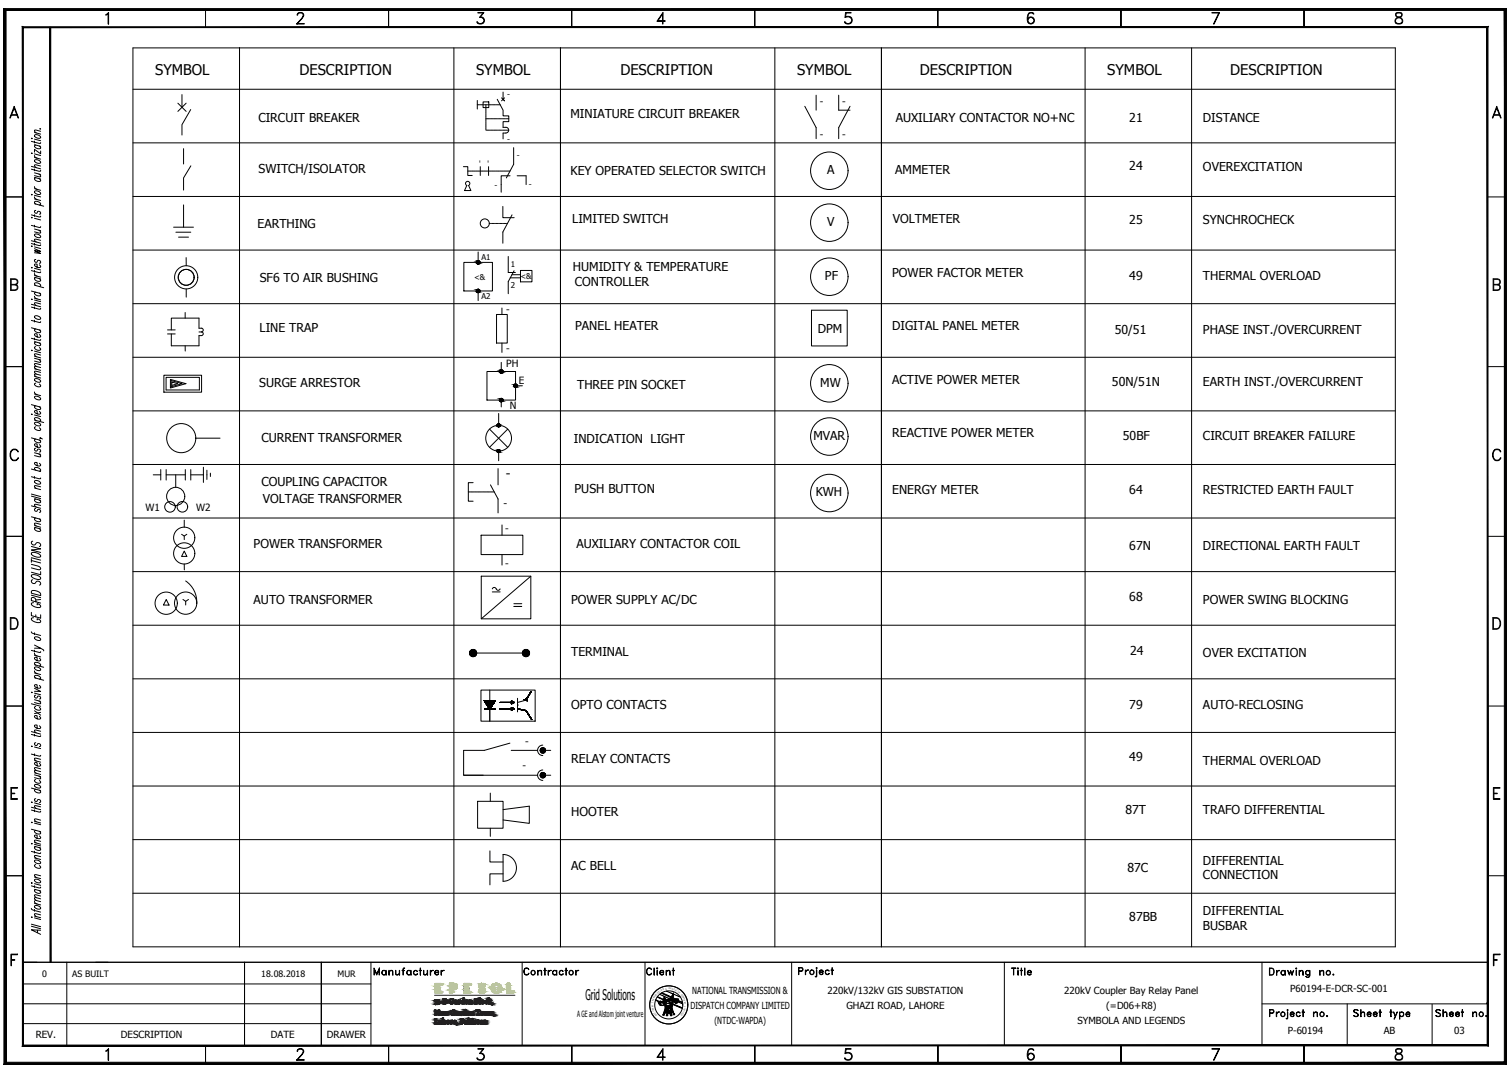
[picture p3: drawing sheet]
<svg xmlns="http://www.w3.org/2000/svg" width="420mm" height="297mm" viewBox="0 0 420 297" stroke-linecap="round" stroke-linejoin="round" font-family="sans-serif">
<defs><g id="words">
<g font-size="4.1">
<text x="43.2" y="20.8">SYMBOL</text>
<text x="83.4" y="20.8">DESCRIPTION</text>
<text x="132.6" y="20.8">SYMBOL</text>
<text x="172.7" y="20.8">DESCRIPTION</text>
<text x="221.9" y="20.8">SYMBOL</text>
<text x="256.2" y="20.8">DESCRIPTION</text>
<text x="308.3" y="20.8">SYMBOL</text>
<text x="342.5" y="20.8">DESCRIPTION</text>
<text x="163" y="278.3">Grid Solutions</text>
</g>
<text font-size="3.6" x="140.9" y="132.9">-</text>
<g font-size="3.4">
<text x="71.9" y="33.9">CIRCUIT BREAKER</text>
<text x="158.8" y="32.9">MINIATURE CIRCUIT BREAKER</text>
<text x="249.4" y="34">AUXILIARY CONTACTOR NO+NC</text>
<text x="314.4" y="34">21</text>
<text x="335" y="34">DISTANCE</text>
<text x="314.4" y="47.4">24</text>
<text x="335" y="47.5">OVEREXCITATION</text>
<text x="72" y="48.3">SWITCH/ISOLATOR</text>
<text x="158.8" y="48.7">KEY OPERATED SELECTOR SWITCH</text>
<text x="230.3" y="48.5">A</text>
<text x="249.3" y="48.3">AMMETER</text>
<text x="71.7" y="63.4">EARTHING</text>
<text x="159.3" y="62.1">LIMITED SWITCH</text>
<text x="230.3" y="62.9">V</text>
<text x="248.6" y="62.2">VOLTMETER</text>
<text x="314.4" y="62.4">25</text>
<text x="335" y="62.4">SYNCHROCHECK</text>
<text x="159.5" y="75.6">HUMIDITY &amp; TEMPERATURE</text>
<text x="229.7" y="78">PF</text>
<text x="248.4" y="77.2">POWER FACTOR METER</text>
<text x="314.4" y="77.9">49</text>
<text x="335" y="77.9">THERMAL OVERLOAD</text>
<text x="72.3" y="78.4">SF6 TO AIR BUSHING</text>
<text x="160" y="79.6">CONTROLLER</text>
<text x="72.3" y="92.4">LINE TRAP</text>
<text x="160.1" y="92">PANEL HEATER</text>
<text x="227.7" y="92.6">DPM</text>
<text x="248.4" y="91.9">DIGITAL PANEL METER</text>
<text x="310.4" y="93.1">50/51</text>
<text x="335" y="93.1">PHASE INST./OVERCURRENT</text>
<text x="72.2" y="107.9">SURGE ARRESTOR</text>
<text x="228.4" y="107.7">MW</text>
<text x="248.4" y="106.9">ACTIVE POWER METER</text>
<text x="309.6" y="107.5">50N/51N</text>
<text x="335" y="107.5">EARTH INST./OVERCURRENT</text>
<text x="160.7" y="108.2">THREE PIN SOCKET</text>
<text x="72.8" y="123.2">CURRENT TRANSFORMER</text>
<text x="159.8" y="123.4">INDICATION LIGHT</text>
<text x="226.5" y="122.5">MVAR</text>
<text x="248.4" y="121.7">REACTIVE POWER METER</text>
<text x="312.7" y="122.6">50BF</text>
<text x="335" y="122.6">CIRCUIT BREAKER FAILURE</text>
<text x="72.8" y="135.4">COUPLING CAPACITOR</text>
<text x="160" y="137.4">PUSH BUTTON</text>
<text x="248.4" y="137.4">ENERGY METER</text>
<text x="314.4" y="137.5">64</text>
<text x="335" y="137.5">RESTRICTED EARTH FAULT</text>
<text x="73.1" y="139.9">VOLTAGE TRANSFORMER</text>
<text x="227.1" y="138.2">KWH</text>
<text x="70.6" y="152.5">POWER TRANSFORMER</text>
<text x="160.5" y="152.5">AUXILIARY CONTACTOR COIL</text>
<text x="314.4" y="153.2">67N</text>
<text x="335" y="153.2">DIRECTIONAL EARTH FAULT</text>
<text x="314.4" y="167.2">68</text>
<text x="70.6" y="168.1">AUTO TRANSFORMER</text>
<text x="159" y="168">POWER SUPPLY AC/DC</text>
<text x="335" y="168.1">POWER SWING BLOCKING</text>
<text x="159" y="182.7">TERMINAL</text>
<text x="314.6" y="182.3">24</text>
<text x="335" y="183">OVER EXCITATION</text>
<text x="159" y="197.5">OPTO CONTACTS</text>
<text x="314.4" y="197.3">79</text>
<text x="335" y="197.3">AUTO-RECLOSING</text>
<text x="159" y="212.4">RELAY CONTACTS</text>
<text x="314.4" y="211.9">49</text>
<text x="335" y="212.9">THERMAL OVERLOAD</text>
<text x="159" y="227.3">HOOTER</text>
<text x="313.4" y="226.6">87T</text>
<text x="335" y="226.6">TRAFO DIFFERENTIAL</text>
<text x="159" y="242.2">AC BELL</text>
<text x="313.9" y="242.6">87C</text>
<text x="335" y="240.7">DIFFERENTIAL</text>
<text x="335" y="244.7">CONNECTION</text>
<text x="314.4" y="256.3">87BB</text>
<text x="335" y="254.8">DIFFERENTIAL</text>
<text x="335" y="258.9">BUSBAR</text>
</g>
<text font-size="2.9" x="140.2" y="141.2">-</text>
<g font-size="2.8">
<text x="228.2" y="29.2">-</text>
<text x="234.5" y="29.2">-</text>
<text x="228.2" y="38.3">-</text>
<text x="234.5" y="38.3">-</text>
<text x="141" y="87.1">-</text>
<text x="141" y="98">-</text>
<text x="141" y="102.2">PH</text>
<text x="144.4" y="106.8">E</text>
<text x="141.9" y="113.9">N</text>
<text x="40.5" y="142.1">W1</text>
<text x="54.6" y="142.2">W2</text>
<text x="140.7" y="148">-</text>
<text x="140.7" y="157.9">-</text>
<text x="146.2" y="207.3">-</text>
<text x="145.5" y="214.2">-</text>
</g>
<g font-size="2.7">
<text x="192.2" y="280.9">DISPATCH COMPANY LIMITED</text>
<text x="192.7" y="276.7">NATIONAL TRANSMISSION &amp;</text>
<text x="230.4" y="276.7">220kV/132kV GIS SUBSTATION</text>
<text x="235.7" y="280.9">GHAZI ROAD, LAHORE</text>
<text x="296.3" y="276.7">220kV Coupler Bay Relay Panel</text>
<text x="308" y="280.9">(=D06+R8)</text>
<text x="359.3" y="276.2">P60194-E-DCR-SC-001</text>
<text x="198.9" y="285.1">(NTDC-WAPDA)</text>
<text x="300" y="285.1">SYMBOLA AND LEGENDS</text>
<text x="358.6" y="287.8">P-60194</text>
<text x="385.3" y="287.8">AB</text>
<text x="404.9" y="287.8">03</text>
<text x="9.9" y="289">REV.</text>
<text x="33.6" y="289">DESCRIPTION</text>
<text x="75.5" y="289">DATE</text>
<text x="91" y="289">DRAWER</text>
</g>
<g font-size="2.5">
<text x="11.7" y="272.1">0</text>
<text x="20.1" y="272.1">AS BUILT</text>
<text x="72.8" y="272.1">18.08.2018</text>
<text x="94" y="272.1">MUR</text>
</g>
<text font-size="2.4" x="160.7" y="283.1">A GE and Alstom joint venture</text>
<g font-size="2.2">
<text x="141.2" y="26.9">-</text>
<text x="141.2" y="39.4">-</text>
<text x="134.4" y="45.4" transform="rotate(-90 134.4 45.4)">-</text>
<text x="136.7" y="45.4" transform="rotate(-90 136.7 45.4)">-</text>
<text x="143.9" y="43.9">-</text>
<text x="137.7" y="52.3">-</text>
<text x="147.3" y="52.2">-</text>
<text x="132" y="78">&lt;&amp;</text>
<text x="134" y="72.3">A1</text>
<text x="142.2" y="74.4">1</text>
<text x="144.9" y="77.7">&lt;&amp;</text>
<text x="134.1" y="83.4">A2</text>
<text x="142.2" y="80.1">2</text>
</g>
<g font-size=".7">
<text x="184.2" y="275.9" transform="rotate(-25 184.2 275.9)">O</text>
<text x="184.6" y="275.7" transform="rotate(-17 184.6 275.7)">N</text>
<text x="185.4" y="275.5" transform="rotate(-10 185.4 275.5)">&amp;</text>
<text x="186.3" y="275.4" transform="rotate(4 186.3 275.4)">D</text>
<text x="186.7" y="275.5" transform="rotate(5 186.7 275.5)">E</text>
<text x="187.1" y="275.5" transform="rotate(14 187.1 275.5)">S</text>
<text x="187.5" y="275.6" transform="rotate(18 187.5 275.6)">P</text>
<text x="187.9" y="275.8" transform="rotate(24 187.9 275.8)">A</text>
<text x="188.2" y="275.9" transform="rotate(27 188.2 275.9)">T</text>
<text x="181.9" y="280" transform="rotate(-90 181.9 280)">L</text>
<text x="181.9" y="279.2" transform="rotate(-80 181.9 279.2)">T</text>
<text x="181.9" y="280.4" transform="rotate(-99 181.9 280.4)">A</text>
<text x="182" y="278.8" transform="rotate(-73 182 278.8)">R</text>
<text x="182" y="280.8" transform="rotate(-103 182 280.8)">N</text>
<text x="182.1" y="278.4" transform="rotate(-66 182.1 278.4)">A</text>
<text x="182.2" y="281.2" transform="rotate(-107 182.2 281.2)">O</text>
<text x="182.3" y="281.5" transform="rotate(-112 182.3 281.5)">I</text>
<text x="182.3" y="278" transform="rotate(-67 182.3 278)">N</text>
<text x="182.4" y="277.6" transform="rotate(-58 182.4 277.6)">S</text>
<text x="182.5" y="282" transform="rotate(-119 182.5 282)">T</text>
<text x="182.7" y="277.3" transform="rotate(-53 182.7 277.3)">M</text>
<text x="183" y="276.9" transform="rotate(-37 183 276.9)">I</text>
<text x="183.2" y="276.6" transform="rotate(-42 183.2 276.6)">S</text>
<text x="183.6" y="276.4" transform="rotate(-35 183.6 276.4)">S</text>
<text x="184" y="276.1" transform="rotate(-27 184 276.1)">I</text>
<text x="188.6" y="276.2" transform="rotate(36 188.6 276.2)">C</text>
<text x="188.9" y="276.4" transform="rotate(42 188.9 276.4)">H</text>
<text x="189.5" y="277" transform="rotate(54 189.5 277)">C</text>
<text x="189.8" y="277.3" transform="rotate(56 189.8 277.3)">O</text>
<text x="190" y="277.7" transform="rotate(63 190 277.7)">M</text>
<text x="190.1" y="281.7" transform="rotate(117 190.1 281.7)">T</text>
<text x="190.2" y="281.4" transform="rotate(112 190.2 281.4)">I</text>
<text x="190.2" y="278.1" transform="rotate(66 190.2 278.1)">P</text>
<text x="190.3" y="278.4" transform="rotate(76 190.3 278.4)">A</text>
<text x="190.4" y="280.9" transform="rotate(110 190.4 280.9)">M</text>
<text x="190.5" y="280.6" transform="rotate(101 190.5 280.6)">I</text>
<text x="190.5" y="278.9" transform="rotate(81 190.5 278.9)">N</text>
<text x="190.5" y="280.1" transform="rotate(96 190.5 280.1)">L</text>
<text x="190.5" y="279.3" transform="rotate(85 190.5 279.3)">Y</text>
<text x="182.7" y="282.3" transform="rotate(-125 182.7 282.3)">A</text>
<text x="183" y="282.6" transform="rotate(-132 183 282.6)">N</text>
<text x="189.6" y="282.4" transform="rotate(129 189.6 282.4)">D</text>
<text x="189.9" y="282.1" transform="rotate(121 189.9 282.1)">E</text>
</g>
</g></defs>
<!-- layer: 0 -->
<g fill="#000" stroke="#000" stroke-width=".28">
<path d="M134.9 195.2h2.9l-1.4 2.2zM146.8 194.3l-.1 .6z"/>
<path d="M130.7 181.8l.1 .3 .9-.3zM130.8 182.1l.9-.3-.8 .5zM130.9 182.3l.1 .2 .7-.7z"/>
<path d="M131 181.1l-.1 .2 .8 .5zM130.9 181.3l.8 .5-.9-.3zM130.8 181.5l-.1 .3h1z"/>
<path d="M131.7 181.8l-.7 .7 .2 .2zM131.7 181.8l-.2 1-.3-.1zM131.7 181.8l-.2 1h.2z"/>
<path d="M131.5 180.8l.2 1v-1zM131.2 181l.3-.2 .2 1zM131 181.1l.7 .7-.5-.8z"/>
<path d="M131.7 181.8v1h.3zM131.7 181.8l.5 .9-.2 .1zM131.7 181.8l.5 .9 .2-.2z"/>
<path d="M132.2 181l-.5 .8 .7-.7zM132 180.8l.2 .2-.5 .8zM131.7 180.8v1l.3-1z"/>
<path d="M131.7 181.8l.7 .7 .2-.2zM131.7 181.8l1 .3-.1 .2zM131.7 181.8l1 .3v-.3z"/>
<path d="M131.7 181.8h1v-.3zM131.7 181.8l.9-.5 .1 .2zM131.7 181.8l.9-.5-.2-.2z"/>
<path d="M145.5 181.8v.3l.9-.3zM145.5 182.1l.9-.3-.8 .5zM145.6 182.3l.1 .2 .7-.7z"/>
<path d="M145.7 181.1l-.1 .2 .8 .5zM145.6 181.3l.8 .5-.9-.3zM145.5 181.5v.3h.9z"/>
<path d="M146.4 181.8l-.7 .7 .3 .2zM146.4 181.8l-.2 1-.2-.1zM146.4 181.8l-.2 1h.2z"/>
<path d="M146.2 180.8l.2 1v-1zM146 181l.2-.2 .2 1zM145.7 181.1l.7 .7-.4-.8z"/>
<path d="M146.4 181.8v1h.3zM146.4 181.8l.6 .9-.3 .1zM146.4 181.8l.6 .9 .1-.2z"/>
<path d="M146.2 194.8l.6-.5-.2 .5zM146.2 194.8h.4z"/>
<path d="M146.8 194.3l-.3 .6h.2zM146.5 194.9l.2 .1z"/>
<path d="M146.8 194.3l-.3 .6h.2zM146.5 194.9l.2 .1z"/>
<path d="M146.2 194.8l.6-.5-.2 .5zM146.2 194.8h.4z"/>
<path d="M146.8 194.3l-.3 .6h.2zM146.5 194.9l.2 .1z"/>
<path d="M146.2 194.8l.6-.5-.2 .5zM146.2 194.8h.4z"/>
<path d="M146.8 194.3l-.3 .6h.2zM146.5 194.9l.2 .1z"/>
<path d="M146.2 194.8l.6-.5-.2 .5zM146.2 194.8h.4z"/>
<path d="M146.8 194.3l-.3 .6h.2zM146.5 194.9l.2 .1z"/>
<path d="M146.2 194.8l.6-.5-.2 .5zM146.2 194.8h.4z"/>
<path d="M146.8 194.3l-.3 .6h.2zM146.5 194.9l.2 .1z"/>
<path d="M146.2 194.8l.6-.5-.2 .5zM146.2 194.8h.4z"/>
<path d="M146.2 194.8l.6-.5-.2 .5zM146.2 194.8h.4z"/>
<path d="M146.8 194.3l-.3 .6h.2zM146.5 194.9l.2 .1z"/>
<path d="M146.2 194.8l.6-.5-.2 .5zM146.2 194.8h.4z"/>
<path d="M146.8 194.3l-.3 .6h.2zM146.5 194.9l.2 .1z"/>
<path d="M146.2 194.8l.6-.5-.2 .5zM146.2 194.8h.4z"/>
<path d="M146.8 194.3l-.3 .6h.2zM146.5 194.9l.2 .1z"/>
<path d="M146.2 194.8l.6-.5-.2 .5zM146.2 194.8h.4z"/>
<path d="M146.8 194.3l-.3 .6h.2zM146.5 194.9l.2 .1z"/>
<path d="M146.2 194.8l.6-.5-.2 .5zM146.2 194.8h.4z"/>
<path d="M146.8 194.3l-.3 .6h.2zM146.5 194.9l.2 .1z"/>
<path d="M146.8 194.3l-.3 .6h.2zM146.5 194.9l.2 .1z"/>
<path d="M146.2 194.8l.6-.5-.2 .5zM146.2 194.8h.4z"/>
<path d="M146.2 194.8l.6-.5-.2 .5zM146.2 194.8h.4z"/>
<path d="M146.8 194.3l-.3 .6h.2zM146.5 194.9l.2 .1z"/>
<path d="M146.2 194.8l.6-.5-.2 .5zM146.2 194.8h.4z"/>
<path d="M146.8 194.3l-.3 .6h.2zM146.5 194.9l.2 .1z"/>
<path d="M146.2 194.8l.6-.5-.2 .5zM146.2 194.8h.4z"/>
<path d="M146.8 194.3l-.3 .6h.2zM146.5 194.9l.2 .1z"/>
<path d="M146.2 194.8l.6-.5-.2 .5zM146.2 194.8h.4z"/>
<path d="M146.8 194.3l-.3 .6h.2zM146.5 194.9l.2 .1z"/>
<path d="M146.2 194.8l.6-.5-.2 .5zM146.2 194.8h.4z"/>
<path d="M146.8 194.3l-.3 .6h.2zM146.5 194.9l.2 .1z"/>
<path d="M146.8 194.3l-.3 .6h.2zM146.5 194.9l.2 .1z"/>
<path d="M146.2 194.8l.6-.5-.2 .5zM146.2 194.8h.4z"/>
<path d="M146.2 194.8l.6-.5-.2 .5zM146.2 194.8h.4z"/>
<path d="M146.8 194.3l-.3 .6h.2zM146.5 194.9l.2 .1z"/>
<path d="M146.2 194.8l.6-.5-.2 .5zM146.2 194.8h.4z"/>
<path d="M146.8 194.3l-.3 .6h.2zM146.5 194.9l.2 .1z"/>
<path d="M146.2 194.8l.6-.5-.2 .5zM146.2 194.8h.4z"/>
<path d="M146.8 194.3l-.3 .6h.2zM146.5 194.9l.2 .1z"/>
<path d="M146.2 194.8l.6-.5-.2 .5zM146.2 194.8h.4z"/>
<path d="M146.8 194.3l-.3 .6h.2zM146.5 194.9l.2 .1z"/>
<path d="M146.2 194.8l.6-.5-.2 .5zM146.2 194.8h.4z"/>
<path d="M146.8 194.3l-.3 .6h.2zM146.5 194.9l.2 .1z"/>
<path d="M146.8 194.3l-.3 .6h.2zM146.5 194.9l.2 .1z"/>
<path d="M146.2 194.8l.6-.5-.2 .5zM146.2 194.8h.4z"/>
<path d="M147 181l-.6 .8 .7-.7zM146.7 180.8l.3 .2-.6 .8zM146.4 180.8v1l.3-1z"/>
<path d="M146.4 181.8l.7 .7 .2-.2zM146.4 181.8l1 .3-.1 .2zM146.4 181.8l1 .3v-.3z"/>
<path d="M146.4 181.8h1v-.3zM146.4 181.8l.9-.5 .1 .2zM146.4 181.8l.9-.5-.2-.2z"/>
<path d="M150.4 208.7v.2h.7zM150.4 208.9h.7l-.7 .2zM150.4 209.1l.2 .2 .5-.4z"/>
<path d="M150.4 215.6v.2h.7zM150.4 215.8h.7l-.7 .2zM150.4 216l.2 .2 .5-.4z"/>
<path d="M150.6 209.3l.1 .2 .4-.6zM151.1 208.9l-.2 .7-.2-.1zM151.1 208.9l-.2 .7 .2 .1z"/>
<path d="M150.6 216.2l.1 .2 .4-.6zM151.1 215.8l-.2 .7-.2-.1zM151.1 215.8l-.2 .7 .2 .1z"/>
<path d="M150.7 208.3l.4 .6-.2-.7zM150.7 208.3l.4 .6-.5-.4zM150.6 208.5l-.2 .2 .7 .2z"/>
<path d="M150.7 215.2l.4 .6-.2-.7zM150.7 215.2l.4 .6-.5-.4zM150.6 215.4l-.2 .2 .7 .2z"/>
<path d="M151.1 208.9v.8l.3-.1zM151.1 208.9l.5 .6-.2 .1zM151.1 208.9l.5 .6 .2-.2z"/>
<path d="M151.1 215.8v.8l.3-.1zM151.1 215.8l.5 .6-.2 .1zM151.1 215.8l.5 .6 .2-.2z"/>
<path d="M151.4 208.2l-.3 .7 .5-.6zM151.1 208.2h.3l-.3 .7zM150.9 208.2l.2 .7v-.7z"/>
<path d="M151.4 215.1l-.3 .7 .5-.6zM151.1 215.1h.3l-.3 .7zM150.9 215.1l.2 .7v-.7z"/>
<path d="M151.1 208.9l.7 .4 .1-.2zM151.1 208.9h.8v.2z"/>
<path d="M151.1 215.8l.7 .4 .1-.2zM151.1 215.8h.8v.2z"/>
<path d="M151.1 208.9h.8v-.2zM151.1 208.9l.7-.4 .1 .2zM151.6 208.3l-.5 .6 .7-.4z"/>
<path d="M151.1 215.8h.8v-.2zM151.1 215.8l.7-.4 .1 .2zM151.6 215.2l-.5 .6 .7-.4z"/>
<path d="M13.9 7.6v260.3h.2zM13.9 7.6h.2v260.3z"/>
</g>
<!-- layer: 4 -->
<g fill="none" stroke="#000" stroke-width=".28">
<path d="M29.5 4.1l.7-.6v3.2h-.1v-2.9l-.6 .4zM57.2 2.6v5M82.7 6.5h2v.2h-2.1l1.4-1.5a1.04 1.04 0 0 0 .3-1.4l-1-.2-.6 .6 .2-.4a1.04 1.04 0 0 1 1.4-.2 .71 .71 0 0 1 .1 1.1l-1.7 2M108.2 2.6v5v-5M132.9 6.2l.5 .3M133.7 4.7a1.04 1.04 0 0 1 1.2 1.1 1.04 1.04 0 0 1-1.4 .9l-.5-.2-.2-.4a1.18 1.18 0 0 0 1.9-.2M134.1 4.8l.5 .4a.92 .92 0 0 1-.5 1.3M134.6 3.6h-1.6v-.1h1.7l-1 1.3M134.6 3.5l-1.1 1.3 .9 .2 .3 .5M159.2 2.6v5v-5M183.1 5.8h2.1v.1h-2.3l1.7-2.4v3.2h-.1v-2.8l-1.4 2M210.2 2.6v5v-5"/>
<path d="M235.3 6.2l.4 .3M236.5 4.7a.99 .99 0 0 1 .6 .9 .99 .99 0 0 1-.6 .9M237.1 5.3a1.31 1.31 0 0 0-1.8-.5l.1-1.3h1.6v.1h-1.4l-.2 1.1a1.15 1.15 0 0 1 1.7 .2 1.15 1.15 0 0 1-.4 1.7 1.15 1.15 0 0 1-1.6-.5 1.18 1.18 0 0 0 2-.2M261.1 2.6v5v-5M286.2 5.9a.92 .92 0 0 0 1.4 .5l.3-.5M286.2 5.5a.92 .92 0 0 1 1.4-.5l.3 .5M286.5 3.8l.4-.2 .8 .2M286.6 3.6a3 3 0 0 0-.3 2.6l.5 .3M286.8 4.8l-.5 .4-.1 .4M287.3 4.8l.4 .4 .2 .4-.2 .6-.4 .3M287.6 3.6l.3 .3a.93 .93 0 0 0-.9-.4 .93 .93 0 0 0-.8 .6 2.28 2.28 0 0 0 .3 2.4 1 1 0 0 0 1.4-.3 1 1 0 0 0-.3-1.3 1 1 0 0 0-1.4 .3M312.1 2.6v5v-5"/>
<path d="M339.4 3.5l-1.5 3.2h.1l1.6-3.2h-2.2v.1h2M363.1 2.6v5v-5M388.6 6.2l.4 .3M388.7 3.6a.77 .77 0 0 0 .5 1.2 1.19 1.19 0 0 1 1.2 .8v.5a1.09 1.09 0 0 1-1.8 0 .88 .88 0 0 1 .6-1.1 1.13 1.13 0 0 0 1.2-.8v-.3a1.24 1.24 0 0 0-1.7-.3zM388.7 3.8l.5-.2 1.1 .2M388.9 3.6a.66 .66 0 0 0 .3 1.1 1.13 1.13 0 0 1 1.2 .5 1.13 1.13 0 0 1-.1 1.3 1.31 1.31 0 0 1-1.9-.4 1.23 1.23 0 0 1 1.4-1.4 .66 .66 0 0 0 .3-1.1M390.4 6.2l-.5 .3M3 32.1h1.9M3.2 31.9h1.5M4 29.6l1.2 3.3-1.2-2.8-1.3 2.8zM415.8 32.1h1.9M416 31.9h1.5"/>
<path d="M416.7 29.6l1.3 3.3-1.3-2.8-1.2 2.8zM1.4 54.8h5M414.2 54.8h5M3.1 79.2l1.5-.2 .2-.3-.2-.8-1.5-.1v2.9l1.5-.2 .2-.3-.2-.7-1.5-.2M4.2 79.2a.85 .85 0 0 1 .8 .8 .85 .85 0 0 1-.8 .9h-1.2v-3.3h1.2a.85 .85 0 0 1 .8 .9 .85 .85 0 0 1-.8 .8M415.9 79.2l1.5-.2 .2-.3-.2-.8-1.5-.1v2.9l1.5-.2 .2-.3-.2-.7-1.5-.2M417 79.2l.4 .1a.87 .87 0 0 1 .3 .9 .87 .87 0 0 1-.7 .7h-1.3v-3.3h1.3a.85 .85 0 0 1 .8 .9 .85 .85 0 0 1-.8 .8M6.4 96.6v194.4M1.4 102.1h5M414.2 102.1h5M3.1 125.5a1.13 1.13 0 0 1 1.1-.5 1.13 1.13 0 0 1 .9 .8 1.14 1.14 0 0 0-1.2-.6 1.14 1.14 0 0 0-.9 1.1 1.38 1.38 0 0 0 1.3 1.8l.8-.6a1.19 1.19 0 0 1-1.3 .8 1.19 1.19 0 0 1-1-1.3v-.7zM415.9 125.5a1.11 1.11 0 0 1 1.1-.5 1.11 1.11 0 0 1 .9 .8 1.12 1.12 0 0 0-1.3-.6 1.12 1.12 0 0 0-.9 1.1 1.38 1.38 0 0 0 1.4 1.8l.8-.6a1.19 1.19 0 0 1-1.4 .8 1.19 1.19 0 0 1-.9-1.3v-.7z"/>
<path d="M1.4 149.3h5M414.2 149.3h5M2.9 171.9h1.1a1.73 1.73 0 0 1 1.1 1.7 1.73 1.73 0 0 1-1.1 1.6h-1.1zM3 172.1a1.57 1.57 0 0 1 1.9 .8 1.57 1.57 0 0 1-.5 2l-1.4 .1zM415.7 171.9h1a1.73 1.73 0 0 1 1.2 1.7 1.73 1.73 0 0 1-1.2 1.6h-1zM415.8 172.1a1.58 1.58 0 0 1 1.8 .8 1.58 1.58 0 0 1-.4 2l-1.4 .1zM1.4 196.6h5M414.2 196.6h5M3 219.3h1.9v.1h-1.7v3h1.7v.1h-1.9zM415.8 219.3h1.9v.1h-1.7v3h1.7v.1h-1.9zM3.2 220.8h.9v.2h-.9M416 220.8h.9v.2h-.9"/>
<path d="M1.4 243.8h5M414.2 243.8h5M3 265.6h1.9v.2h-1.7v3.1h-.2zM3.2 267.2h.9v.1h-.9M6.4 267.9h3.9M26.6 267.9h387.6M351.4 279.5h62.5M413.9 279.5h.1M414.2 267.9v23.1M415.8 265.6h1.9v.2h-1.7v3.1h-.2zM416 267.2h.9v.1h-.9M29.5 292.5l.7-.6v3.2h-.1v-2.9l-.6 .5z"/>
<path d="M57.2 291v5M82.7 295h2v.1h-2.1l1.4-1.5a1.02 1.02 0 0 0 .3-1.4l-1-.1-.6 .6 .2-.5 .4-.3 1 .2a.71 .71 0 0 1 .1 1.1l-1.7 1.9M108.2 291v5v-5M108.2 291v5M132.9 294.7l.5 .3M133.7 293.2a1.04 1.04 0 0 1 1.2 1.1 1.04 1.04 0 0 1-1.4 .8l-.5-.1-.2-.5a1.18 1.18 0 0 0 1.9-.1M134.1 293.3a.92 .92 0 0 1 .5 1.4l-.5 .3M134.6 292.1h-1.6v-.2h1.7l-1 1.4M134.6 291.9l-1.1 1.4 .9 .2 .3 .4M159.2 296v-5v5M159.2 291v5v-5M183.1 294.2h2.1v.2h-2.3l1.7-2.5v3.2h-.1v-2.7l-1.4 2"/>
<path d="M210.2 291v5v-5M210.2 291v5M235.3 294.7l.4 .3M236.5 293.2a.99 .99 0 0 1 .6 .9 .99 .99 0 0 1-.6 .9M237.1 293.8a1.31 1.31 0 0 0-1.8-.5l.1-1.4h1.6v.2h-1.4l-.2 1.1a1.15 1.15 0 0 1 1.7 .2 1.15 1.15 0 0 1-.4 1.6 1.15 1.15 0 0 1-1.6-.5 1.18 1.18 0 0 0 2-.1M261.1 296v-5v5M261.1 291v5v-5M286.2 294.4a.92 .92 0 0 0 1.4 .5l.3-.5M286.2 293.9a.92 .92 0 0 1 1.4-.4l.3 .4M286.5 292.2l.4-.1 .8 .1M286.6 292.1a2.98 2.98 0 0 0-.3 2.6l.5 .3M286.8 293.3l-.5 .3-.1 .5"/>
<path d="M287.3 293.3l.4 .3 .2 .5-.2 .6-.4 .3M287.6 292.1l.3 .3a.94 .94 0 0 0-1.4-.3 2.48 2.48 0 0 0 0 2.9 1.01 1.01 0 0 0 1.4-.3 1.01 1.01 0 0 0-.3-1.4 1.01 1.01 0 0 0-1.4 .3M312.1 296v-5v5M312.1 291v5v-5M339.4 291.9l-1.5 3.2h.1l1.6-3.2h-2.2v.2h2M363.1 296v-5v5M363.1 291v5v-5M388.6 294.7l.4 .3M388.7 292.1a.77 .77 0 0 0 .5 1.2 1.13 1.13 0 0 1 1.2 .8v.4a1.09 1.09 0 0 1-1.8 0 .88 .88 0 0 1 .6-1 1.13 1.13 0 0 0 1.2-.8v-.3a1.19 1.19 0 0 0-1.7-.3zM388.7 292.2l.5-.1 1.1 .1M388.9 292.1a.66 .66 0 0 0 .3 1.1 1.13 1.13 0 0 1 1.2 .5 1.13 1.13 0 0 1-.1 1.3 1.31 1.31 0 0 1-1.9-.5 1.23 1.23 0 0 1 1.4-1.3 .66 .66 0 0 0 .3-1.1M390.4 294.7l-.5 .3"/>
</g>
<!-- layer: DISP3 -->
<g fill="none" stroke="#000" stroke-width=".28">
<path d="M6.3 7.6v260.3h407.9v11.6M6.4 273.9h96.9M6.4 279.4h96.9M18.6 267.9v23.1M68.1 267.9v23.1M103.3 267.9v23.1M220.4 267.9v23.1M279.6 267.9v23.1M351.4 267.9v23.1M375.1 279.5v11.5M398.8 279.6v11.4M6.4 285h96.9"/>
<path d="M89.5 291v-23.1v23.1"/>
</g>
<!-- layer: 4 -->
<g fill="#000" stroke="#000" stroke-width=".28">
<path d="M414.3 7.5l-.2 .2 .2 283.5zM414.1 7.7l.2 283.5-.2-.3zM6.2 291.2h408.1l-.2-.3zM6.2 291.2l.3-.3h407.6zM6.2 7.5v283.7l.3-.3zM6.2 7.5l.3 .2v283.2zM6.2 7.5l.3 .2 407.8-.2zM6.5 7.7l407.8-.2-.2 .2z"/>
<path d="M419.5 2.3l-.6 .6 .6 293.4zM418.9 2.9l.6 293.4-.6-.6zM1.1 296.3h418.4l-.6-.6zM1.1 296.3l.6-.6h417.2zM1.1 2.3v294l.6-.6zM1.1 2.3l.6 .6v292.8zM1.1 2.3l.6 .6 417.8-.6zM1.7 2.9l417.8-.6-.6 .6z"/>
</g>
<!-- layer: Alstom REF$0$52 -->
<g fill="none" stroke="#000" stroke-width=".28">
<path d="M8.7 39.3l2.1 .6h.4l.1-.2M8.7 38.5l.3 .1zM9.6 37.7a1.19 1.19 0 0 1 1.7 .6 1.19 1.19 0 0 1-1.7-.6zM9.6 39.3v.5M9.6 38.7l1.7 .5M9.6 36.9l1.7 .4M11.2 35.8l.1 .1h-.2M11.3 36.6l-1.6-.4-.1 .3 .5 .5M8.7 59.8l2.1 .6h.4l.1-.2M8.7 54.1l.3 .1zM8.7 47.1l2.1 .6h.4l.1-.3M8.7 42.6l.3 .1z"/>
<path d="M8.7 46.3l2.6 .7M9.6 54.8l.1 .4 .6 .4M9.6 53.3a1.19 1.19 0 0 1 1.7 .7 1.19 1.19 0 0 1-1.7-.7zM9.6 51.9l.1 .4 .6 .4M9.6 44.6a1.19 1.19 0 0 1 1.7 .7 1.16 1.16 0 0 1-1.7-.7zM9.6 43.3l.1 .4 .6 .3M9.6 47.1v.4M9.6 59.8v.5M9.6 56.7l2.6 .7M9.6 55.4l1.7 .4M9.6 54.4l1.7 .4M9.6 52.5l1.7 .5"/>
<path d="M9.6 49.4l1.7 .4M9.6 48.1l1.7 .5M9.6 43.8l1.7 .5M9.6 42.8l1.7 .5M9.6 40.3l1.7 .4M10 58.6l-.4 .2a.49 .49 0 0 0 .6 .6l.4-.6 .4 .1 .3 .3-.1 .4h-.2M10 56.8l-.4-.6a1.19 1.19 0 0 1 1.7 .7l-.3 .2M10 49.5l-.4 .2a1.19 1.19 0 0 0 1.7 .7l-.3-.6M10 40.4l-.4 .2a1.19 1.19 0 0 0 1.7 .7l-.3-.6M10.8 48.5l.5 .4-.1 .4-1.6-.4M11.3 46.2l-1.6-.3-.1 .3 .5 .5M11.3 42v.8l-1.7-1.2v.8"/>
<path d="M8.7 75.3l2.1 .6h.4l.1-.2M8.7 74.5h.3zM8.7 68.5l.3 .1zM8.7 67.8l2.1 .5 .4 .1 .1-.3M8.7 62.7l2.1 .6h.4l.1-.2M8.7 60.5l.3 .1zM8.7 67l2.6 .7M9.6 76.1l.1 .4 .6 .4M9.6 69.2l1.7 .8-1.7-.2 1.7 .7-1.7-.1M9.6 65.3a1.19 1.19 0 0 1 1.7 .7 1.19 1.19 0 0 1-1.7-.7zM9.6 62.7v.5M9.6 67.7v.5"/>
<path d="M9.6 75.3v.5M9.6 79.4l2.6 .7M9.6 77.2l1.7 .5M9.6 76.7l1.7 .5M9.6 74.7l1.7 .5M9.6 68.7l1.7 .5M9.6 63.8l1.7 .4M9.6 60.8l1.7 .4M10 79.5l-.4-.6a1.16 1.16 0 0 1 1.7 .7l-.3 .2M10 77.3l-.4 .2a1.16 1.16 0 0 0 1.7 .6l-.3-.5M10 72.2l-.4 .2a.49 .49 0 0 0 .6 .6l.4-.5h.4l.3 .4-.1 .4h-.2M10.8 64.1l.5 .5-.1 .3-1.6-.4"/>
<path d="M11 73.7l.3 .6a1.19 1.19 0 0 1-1.7-.7h.7v.8M11.3 66.9l-1.6-.3-.1 .3 .5 .5M8.7 97.5l.3 .1zM8.7 94.2l2.1 .5 .4 .1 .1-.3M8.7 89.2l2.1 .5 .4 .1 .1-.3M8.7 85.5l2.1 .6h.4l.1-.3M8.7 83.3l.3 .1zM8.7 91.2l2.6 .7M8.7 84.7l2.6 .7M8.7 81l2.6 .7M9.6 88.1a1.19 1.19 0 0 1 1.7 .7 1.19 1.19 0 0 1-1.7-.7zM9.6 82.5l.1 .3 .6 .4"/>
<path d="M9.6 85.4v.5M9.6 89.1v.5M9.6 94.1v.5M9.6 99.7l1.7 .5M9.6 99.2l1.7 .4M9.6 97.7l1.7 .5M9.6 95.1l1.7 .5M9.6 83.5l1.7 .5M9.6 83l1.7 .5M10 96.5l-.4 .2a1.16 1.16 0 0 0 1.7 .6l-.3-.5M10 95.2l-.4 .2a1.19 1.19 0 0 0 1.7 .7l-.3-.6M10 91.6l-.4 .2a1.16 1.16 0 0 0 1.7 .6l-.3-.6"/>
<path d="M10 81.3l-.4 .2a1.19 1.19 0 0 0 1.7 .7l-.3-.6M11 93.1l.3 .6a1.19 1.19 0 0 1-1.7-.7h.7v.8M11.3 98.8l-1.6-.3-.1 .3 .5 .5M11.3 84.6l-1.6-.3-.1 .3 .5 .5M8.7 115.3l.3 .1zM8.7 112.6l2.6 .7M9.6 117.7a1.16 1.16 0 0 1 1.7 .7 1.19 1.19 0 0 1-1.7-.7zM9.6 110.5a1.19 1.19 0 0 1 1.7 .6 1.19 1.19 0 0 1-1.7-.6zM9.6 109.1l.1 .4 .6 .4M9.6 105.6a1.19 1.19 0 0 1 1.7 .6 1.19 1.19 0 0 1-1.7-.6zM9.6 116.9l2.6 .7M9.6 115.5l1.7 .5"/>
<path d="M9.6 109.7l1.7 .5M9.6 104.8l1.7 .4M9.6 102.7l1.7 .4M10 118.8l-.4 .2a1.19 1.19 0 0 0 1.7 .7l-.3-.6M10 117l-.4-.6a1.19 1.19 0 0 1 1.7 .7l-.3 .2M10 113l-.4 .2a1.19 1.19 0 0 0 1.7 .7l-.3-.7M10 106.7l-.4 .1a1.19 1.19 0 0 0 1.7 .7l-.3-.6M10.8 100.1l.5 .4-.1 .4-1.6-.4M11 114.5l.3 .6a1.19 1.19 0 0 1-1.7-.7h.7v.8M11.3 104.5l-1.6-.4-.1 .3 .5 .5M11.3 103.7l-1.6-.4-.1 .4 .5 .4M11.3 102.3l-1.6-.3-.1 .3 .5 .5"/>
<path d="M11.3 101.5l-1.6-.3-.1 .3 .5 .5M8.7 132.7l2.1 .6h.4l.1-.2M8.7 138.1l2.6 .7M8.7 137.5l2.6 .7M8.7 130.6l2.6 .7M8.7 121.9l2.6 .7M9.6 133.9a1.16 1.16 0 0 1 1.7 .7 1.16 1.16 0 0 1-1.7-.7zM9.6 132.7v.5M9.6 138.8l1.7 .5M9.6 135.8l1.7 .5M9.6 126l1.7 .5M10 138.9l-.4 .2a1.19 1.19 0 0 0 1.7 .7l-.3-.6"/>
<path d="M10 130.9l-.4-.6a1.19 1.19 0 0 1 1.7 .7l-.3 .2M10 124.8l-.4 .2a.49 .49 0 0 0 .6 .6l.4-.6 .4 .1 .3 .3-.1 .4h-.2M10 122.2l-.4 .2a1.16 1.16 0 0 0 1.7 .7l-.3-.6M10.8 126.4l.5 .5-.1 .3-1.6-.4M11 129l.3 .6a1.19 1.19 0 0 1-1.7-.7l.7-.1v.8M11 123.8l.3 .6a1.19 1.19 0 0 1-1.7-.7l.7-.1v.9M11.2 121.9l.6 .3M11.3 135.5l-1.6-.3-.1 .3 .5 .5M8.7 157.1l2.3 .7 .3 .5-.3 .3-2.3-.5M8.7 154a1.95 1.95 0 0 1 2.6 .9 2.19 2.19 0 0 1-2.6-.6zM8.7 152.1l2.6 .7-2.6 .3 2.6 .7M8.7 156l2.6 .7"/>
<path d="M8.7 155.5v1M8.7 155.3l2.6 .6M8.7 143.9l2.6 .7M8.7 140.8l2.6 .7M9.1 150.7a.58 .58 0 0 0-.2 .9 .58 .58 0 0 0 .9 0 .77 .77 0 0 1 .9-.5 .77 .77 0 0 1 .6 .8l-.3 .2M9.6 146.8l1.7 .5M9.6 146.3l1.7 .5M10 146.9l-.4 .2a1.19 1.19 0 0 0 1.7 .7l-.3-.6M10 144.2l-.4 .2a1.16 1.16 0 0 0 1.7 .7l-.3-.6M10 141.6l-.4 .2a.49 .49 0 0 0 .6 .5l.4-.5h.4l.3 .4-.1 .4h-.2M11.3 159.1v.9l-2.6-.7M11.3 146l-1.6-.4-.1 .3 .5 .5"/>
<path d="M11.3 140.7l-1.6-.3-.1 .3 .5 .5M8.7 175.9l.5 .5 2.1 .5M8.7 170.5v.9l2.6 .7v-.9M8.7 160.1a1.95 1.95 0 0 1 2.6 1 2.19 2.19 0 0 1-2.6-.7zM8.7 165.7l2.6 .7M8.9 164.5a2.33 2.33 0 0 1 2.4 .8v.5l-2.6-.7zM9.1 161.4a.59 .59 0 0 0-.2 .9 .59 .59 0 0 0 .9 0 .76 .76 0 0 1 .9-.5 .76 .76 0 0 1 .6 .8l-.3 .3M9.3 172l-.6 .2a1.93 1.93 0 0 0 2.5 1l.1-.3-.3-.4-.7-.2v.3M9.3 167.8l-.6 .2a1.97 1.97 0 0 0 2.6 1l-.3-.7-.7-.3v.4M9.6 179.6l1.7 .9-1.7-.1M9.6 177.5a1.16 1.16 0 0 1 1.7 .6 1.16 1.16 0 0 1-1.7-.6zM9.6 176.2v.5"/>
<path d="M10 167.5l-.2-.9-.3-.2h-.6l-.2 .8 2.6 .7M10 171.2v.5M11.3 166.9l-1.3 .1M8.7 192.7l.3 .1zM8.7 181.1l2.1 .5 .4 .1 .1-.3M8.7 195.9l2.6 .7M9.6 191.6l1.7 .9-1.7-.1M9.6 186.8l.1 .4 .6 .3M9.6 185.8a1.19 1.19 0 0 1 1.7 .7 1.19 1.19 0 0 1-1.7-.7zM9.6 181.9l.1 .3 .6 .4M9.6 181v.5M9.6 197.9l1.7 1.2"/>
<path d="M9.6 194.8l1.7 .5M9.6 193l1.7 .4M9.6 188.7l2.6 .7M9.6 187.3l1.7 .5M9.6 185.1l2.6 .7M9.6 182.4l1.7 .5M10 196.7l-.4 .2a1.16 1.16 0 0 0 1.7 .6l-.3-.6M10 193.5l-.4 .2a.49 .49 0 0 0 .6 .6l.4-.5h.4l.3 .4-.1 .4h-.2M10 188.8l-.4-.6a1.16 1.16 0 0 1 1.7 .7l-.3 .1M10 185.2l-.4-.6a1.19 1.19 0 0 1 1.7 .6l-.3 .2M10.8 195.1l.5 .5-.1 .3-1.6-.3M11 199.4l.3 .6a1.19 1.19 0 0 1-1.7-.7h.7v.8"/>
<path d="M11 190.8l.3 .6a1.19 1.19 0 0 1-1.7-.6l.7-.1v.8M11 183.2l.3 .6a1.19 1.19 0 0 1-1.7-.7l.7-.1v.9M11.3 180.5l.9 .5v.2M11.3 198.3l-1.7 .3M8.7 209.9l2.1 .6h.4l.1-.2M8.7 207.7l.3 .1zM8.7 204.4l2.1 .6h.4l.1-.2M8.7 219.4l2.6 .7M8.7 203.7l2.6 .7M9.6 218.5a1.19 1.19 0 0 1 1.7 .7 1.19 1.19 0 0 1-1.7-.7zM9.6 204.4v.5M9.6 209.9v.5"/>
<path d="M9.6 215.7l1.7 .5M9.6 215.1l1.7 .5M9.6 211.7l1.7 .5M9.6 208l1.7 .4M10 219.7l-.4 .2a1.19 1.19 0 0 0 1.7 .7l-.3-.6M10 217l-.4 .2a1.16 1.16 0 0 0 1.7 .7l-.3-.6M10 206.8l-.4 .2a.46 .46 0 0 0 .2 .5 .46 .46 0 0 0 .5-.1l.3-.4h.4l.3 .4-.1 .4h-.2M10.8 216l.5 .5-.1 .4-1.6-.4M11 212.5l.3 .6a1.19 1.19 0 0 1-1.7-.7l.7-.1v.9M11 202.1l.3 .5a1.16 1.16 0 0 1-1.7-.6l.7-.1v.9M11.3 214.8l-1.6-.3-.1 .3 .5 .5M11.3 214l-1.6-.3-.1 .3 .5 .5"/>
<path d="M11.3 211.4l-1.6-.3-.1 .3 .5 .5M11.3 203.6l-1.6-.4-.1 .3 .5 .5M8.7 237l2.1 .6h.4l.1-.2M8.7 234.8l.3 .1zM8.7 228.9l.3 .1zM8.7 225.5l2.1 .6h.4l.1-.3M8.7 223.3l.3 .1zM8.7 230.8l2.6 .7M8.7 224.7l2.6 .7M9.6 239.6a1.16 1.16 0 0 1 1.7 .7 1.16 1.16 0 0 1-1.7-.7zM9.6 225.4v.6M9.6 237v.5"/>
<path d="M9.6 238.8l1.7 .5M9.6 235.6l1.7 .5M9.6 235.1l1.7 .4M9.6 234.5l1.7 .5M9.6 229.2l1.7 .4M9.6 228.6l1.7 .5M9.6 223.5l1.7 .5M10 235.7l-.4 .2a1.19 1.19 0 0 0 1.7 .7l-.3-.6M10 231.2l-.4 .2a1.19 1.19 0 0 0 1.7 .6l-.3-.6M10 222.4l-.4 .1a.49 .49 0 0 0 .6 .6l.4-.5h.4l.3 .4-.1 .4h-.2M11 232.7l.3 .6a1.16 1.16 0 0 1-1.7-.7l.7-.1v.9M11.3 238.5l-1.6-.4-.1 .4 .5 .5"/>
<path d="M11.3 234.2l-1.6-.3-.1 .3 .5 .5M11.3 228.3l-1.6-.3-.1 .3 .5 .5M11.3 224.6l-1.6-.3-.1 .3 .5 .5M8.7 255.3l.3 .1zM8.7 252.9l.5 .5 2.1 .5M8.7 246.6l2.1 .6h.4l.1-.2M8.7 245.8h.3zM8.7 257.9l2.6 .7M8.7 257.3l2.6 .7M9.6 252.3a1.16 1.16 0 0 1 1.7 .6 1.16 1.16 0 0 1-1.7-.6zM9.6 250.9l.1 .4 .6 .4M9.6 244.9a1.19 1.19 0 0 1 1.7 .7 1.16 1.16 0 0 1-1.7-.7z"/>
<path d="M9.6 255.5l1.7 .5M9.6 255l1.7 .5M9.6 246.6v.5M9.6 253.2v.5M9.6 251.5l1.7 .4M9.6 250.5l1.7 .5M9.6 247.6l1.7 .4M9.6 246l1.7 .5M9.6 244.2l1.7 .4M10 247.7l-.4 .1a1.19 1.19 0 0 0 1.7 .7l-.3-.6M10 240.7l-.4 .2a1.19 1.19 0 0 0 1.7 .7l-.3-.6M10.4 259v.7"/>
<path d="M11.3 259l-2.6-.2 2.6 1.3M11.3 254.7l-1.6-.4-.1 .4 .5 .5M11.3 250.2l-1.6-.3-.1 .3 .5 .5M11.3 249.4l-1.6-.3-.1 .3 .5 .5M11.3 243.8l-1.6-.3-.1 .3 .5 .5"/>
</g>
<!-- layer: STICKER -->
<g fill="none" stroke="#000" stroke-width=".28">
<path d="M104.1 269.5l.8 1.6 .7-1.6v1.9v-1.5l-.7 1.5-.7-1.5-.1 1.5zM106.4 270.4l.4-.3 .6 .3-.3-.2a.57 .57 0 0 0-.7 .6 .57 .57 0 0 0 .7 .5l.3-.2a.64 .64 0 0 1-.9 .2 .64 .64 0 0 1-.1-.9zM107.4 270.1l.1 1.3zM108.3 270.1l.1 1.3zM108.4 270.5l.4-.4 .5 .1 .1 1.2-.2-1.1-.4-.1zM110.1 270.1l.2 1.2h.4l.5-.2-.5 .3-.5-.1zM111.2 270.1l.1 1.3zM111.9 270.1l.7 .1zM112.4 269.6l-.2 1.8v-1.6l.1-.2 .4-.1-.4 .1M113.5 270.2l.5-.1 .4 .3-.4-.2a.57 .57 0 0 0-.7 .6 .57 .57 0 0 0 .7 .5l.4-.2a.65 .65 0 0 1-1 .1 .65 .65 0 0 1 .1-1zM114.4 270.1l.1 1.3zM115.2 270.4l.4-.3 .6 .3-.2-.1a.54 .54 0 0 0-.7 .1 .54 .54 0 0 0 .1 .7 .54 .54 0 0 0 .7 0 .54 .54 0 0 1-.7 .3 .54 .54 0 0 1-.3-.7z"/>
<path d="M116.7 270.1l.7 .1zM117 269.5l.1 1.9zM117.9 270.1l.2 1.2h.4l.4-.2-.4 .3-.5-.1zM118.9 270.1l.2 1.3zM119.8 270.1l.1 1.3zM120 270.4l.6-.3-.4 .2-.3 .4zM121.1 270.7h1v-.2a.52 .52 0 0 0-.8-.1 .52 .52 0 0 0 0 .8 .52 .52 0 0 0 .8-.1 .62 .62 0 0 1-1.1 0 .62 .62 0 0 1 .5-1l.6 .2v.5h-1M122.8 270.1l.1 1.3zM123 270.4l.6-.3-.7 .6zM146 269.7l.8-.2 .5 .4a.69 .69 0 0 0-.8-.3 .69 .69 0 0 0-.5 .6 .84 .84 0 0 0 .8 1.1l.5-.3a.73 .73 0 0 1-.9 .4 .73 .73 0 0 1-.5-.7zM149.7 270.1l.1 1.3zM149.8 270.5l.5-.4 .4 .1 .1 1.2-.2-1.1-.3-.1z"/>
<path d="M151.4 270.1l.7 .1zM151.7 269.5l.1 1.9zM152.6 270.1l.1 1.3zM152.8 270.4l.7-.3-.5 .2-.3 .4zM153.9 270.4l.4-.3 .7 .3-.4-.2a.57 .57 0 0 0-.7 .6 .57 .57 0 0 0 .7 .5l.4-.2a.64 .64 0 0 1-.9 .2 .64 .64 0 0 1-.2-.9zM155 270.1v1.3zM155.8 270.4l.7-.3 .2 .4a.51 .51 0 0 0-.7-.1 .51 .51 0 0 0 0 .8 .51 .51 0 0 0 .7-.1h.1a.63 .63 0 0 1-.9 .2 .63 .63 0 0 1-.1-.9zM157.3 270.1l.7 .1zM157.6 269.5l.1 1.9zM160.3 270.1l.1 1.3zM160.5 270.4l.6-.3-.4 .2-.3 .4zM180.2 269.7l.8-.2 .4 .4a.69 .69 0 0 0-.7-.3 .69 .69 0 0 0-.6 .6 .84 .84 0 0 0 .9 1.1l.4-.3a.73 .73 0 0 1-.8 .4 .73 .73 0 0 1-.6-.7z"/>
<path d="M182.1 269.5l.1 1.9zM182.8 269.6h.3l-.2 .1zM182.9 269.6h.1M182.9 270.1l.1 1.3zM183.8 270.7h.9v-.2a.51 .51 0 0 0-.8-.1 .51 .51 0 0 0 0 .8 .51 .51 0 0 0 .8-.1h.1a.62 .62 0 0 1-.9 .2 .62 .62 0 0 1 0-.9 .62 .62 0 0 1 .9 .1v.3h-1M185.5 270.1l.1 1.3zM185.6 270.5l.4-.4 .5 .1 .1 1.2-.2-1.1-.4-.1zM187.1 270.1l.7 .1zM187.4 269.5l.1 1.9zM222.4 270.3l1-.1v-.7h-1l-.1 1.8v-1.9l1.2 .1 .1 .5-.2 .3-1 .1M224.2 270l.1 1.3zM224.6 270.1l.5-.1-.8 .6z"/>
<path d="M227.2 269.5h.3l-.2 .1zM227.3 269.5h.1M227.3 270l.1 1.8-.2 .2-.2-.2h.3zM228.2 270.6h.9l-.1-.4a.54 .54 0 0 0-.7 .1 .54 .54 0 0 0 .1 .8 .54 .54 0 0 0 .7-.1 .56 .56 0 0 1-.9 0 .56 .56 0 0 1 .3-.9 .56 .56 0 0 1 .7 .6h-1M230.1 270.1l.4-.1 .4 .3-.2-.1a.54 .54 0 0 0-.7 .1 .54 .54 0 0 0 .1 .8 .54 .54 0 0 0 .7-.1l.1 .1a.65 .65 0 0 1-1 0 .65 .65 0 0 1 .2-1zM231.4 270l.6 .1zM231.7 269.4v1.9zM281.6 269.5l1.2 .1zM282.2 269.6v1.8l.1-1.8M283.3 269.6l.2-.1 .1 .2h-.2zM283.4 269.6l.1 .1zM283.4 270.1l.1 1.3z"/>
<path d="M284 270.1l.7 .1zM284.3 269.5l.1 1.9zM285.3 269.5l.1 1.9zM286.1 270.7h1l-.1-.4a.53 .53 0 0 0-.8 .1 .53 .53 0 0 0 .1 .7 .53 .53 0 0 0 .8 0l.1 .1a.62 .62 0 0 1-1 .1 .62 .62 0 0 1 0-.9 .62 .62 0 0 1 1 .1v.3h-1.1M353.5 269.5h.6a1.05 1.05 0 0 1 .7 1 1.05 1.05 0 0 1-.7 1h-.6zM353.5 269.6h.6a.97 .97 0 0 1 .6 .9 .97 .97 0 0 1-.6 .9h-.6zM355.4 270.2l.1 1.3zM355.6 270.4l.7-.2-.8 .5zM356.7 270.4l.4-.2 .7 .2-.4-.1a.57 .57 0 0 0-.7 .5 .57 .57 0 0 0 .7 .6l.4-.2a.64 .64 0 0 1-.9 .1 .64 .64 0 0 1-.2-.9zM357.8 270.2l.1 1.3zM358.5 270.2l.5 1 .4-1 .3 1 .5-1-.5 1.3-.3-1.1-.4 1.1zM360.8 269.6l.2-.1 .1 .2z"/>
<path d="M360.9 269.6h.1M360.9 270.2l.1 1.3zM361.7 270.2l.1 1.3zM361.8 270.5l.5-.3 .4 .1 .2 1.2-.2-1.2h-.4zM363.6 270.4l.4-.2 .6 .2-.3-.1a.57 .57 0 0 0-.7 .5 .57 .57 0 0 0 .7 .6l.3-.2a.64 .64 0 0 1-.9 .1 .64 .64 0 0 1-.1-.9zM364.6 270.2l.1 1.4-.3 .4-.4 .1-.4-.3 .5 .2 .4-.2zM367.4 270.2l.2 1.3zM367.6 270.5l.4-.3 .5 .1 .1 1.2-.2-1.2h-.4zM371.2 271.2l.2 .1-.1 .2zM371.2 271.3h.1M353.6 282l.9-.1v-.7l-.9-.1-.1 1.9v-1.9l1.1 .1v.7l-1 .2M355.4 281.7l.1 1.3z"/>
<path d="M355.6 282l.6-.3-.7 .6zM358.4 281.1h.2v.1l-.1 .1zM358.5 281.1h.1M358.5 281.7l.1 1.8-.3 .2-.2-.2h.4zM359.3 282.3h.9v-.4a.53 .53 0 0 0-.8 .1 .53 .53 0 0 0 .1 .7 .53 .53 0 0 0 .7-.1 .55 .55 0 0 1-.7 .4 .55 .55 0 0 1-.3-.7 .57 .57 0 0 1 .6-.6 .57 .57 0 0 1 .5 .7h-1M361.2 281.8l.5-.1 .2 .4-.1-.2a.53 .53 0 0 0-.7 .1 .53 .53 0 0 0 .1 .7 .53 .53 0 0 0 .7-.1 .55 .55 0 0 1-.7 .4 .55 .55 0 0 1-.3-.7zM362.5 281.7l.7 .1zM362.8 281.1l.1 1.9zM365.7 281.7l.1 1.3zM366.1 281.8h.6l.1 1.2-.2-1.1-.3-.1-.5 .3zM369.4 282.8l.2-.1v.2l-.1 .1zM369.5 282.8l.1 .1z"/>
<path d="M376.9 281.3l.5-.2h.6l.2 .2-.5-.2-.7 .2 .1 .4 .8 .4a.49 .49 0 0 1 .3 .5 .49 .49 0 0 1-.5 .4l-.8-.3 .5 .2 .7-.2-.2-.5-.9-.5zM378.9 281.1l.1 1.9zM379.2 281.8h.7l.1 1.2-.2-1.1-.4-.1-.4 .3zM380.7 282.3h1l-.1-.4a.53 .53 0 0 0-.8 .1 .53 .53 0 0 0 .1 .7 .53 .53 0 0 0 .8-.1 .55 .55 0 0 1-.7 .4 .55 .55 0 0 1-.4-.7 .58 .58 0 0 1 .7-.6 .58 .58 0 0 1 .5 .7h-1.1M382.4 282.3h1l-.1-.4a.53 .53 0 0 0-.8 .1 .53 .53 0 0 0 .1 .7 .53 .53 0 0 0 .8-.1 .55 .55 0 0 1-.7 .4 .55 .55 0 0 1-.4-.7 .58 .58 0 0 1 .6-.6 .58 .58 0 0 1 .6 .7h-1.1M383.9 281.7l.7 .1zM384.2 281.1l.1 1.9zM386.9 281.7l.7 .1zM387.2 281.1l.1 1.9zM388.5 282.8l-.5-1.1 .5 1.3M389 281.7l-.8 2zM389.7 281.7l.1 2z"/>
<path d="M389.8 282a.63 .63 0 0 1 .9-.1 .63 .63 0 0 1 0 .9 .63 .63 0 0 1-.9-.1l.3 .2a.58 .58 0 0 0 .7-.5 .58 .58 0 0 0-.7-.6zM391.6 282.3h.9l-.1-.4a.53 .53 0 0 0-.8 .1 .53 .53 0 0 0 .1 .7 .53 .53 0 0 0 .8-.1 .55 .55 0 0 1-.7 .4 .55 .55 0 0 1-.4-.7 .57 .57 0 0 1 .7-.6 .57 .57 0 0 1 .5 .7h-1M399.8 281.3l.5-.2h.6l.2 .2-.5-.2-.7 .2 .1 .4 .8 .4a.49 .49 0 0 1 .3 .5 .49 .49 0 0 1-.5 .4l-.8-.3 .5 .2 .7-.2-.2-.5-.9-.5zM401.8 281.1l.1 1.9zM402.1 281.8h.7l.1 1.2-.2-1.1-.4-.1-.4 .3zM403.6 282.3h1l-.1-.4a.53 .53 0 0 0-.8 .1 .53 .53 0 0 0 .1 .7 .53 .53 0 0 0 .8-.1 .55 .55 0 0 1-.7 .4 .55 .55 0 0 1-.4-.7 .58 .58 0 0 1 .7-.6 .58 .58 0 0 1 .5 .7h-1.1M405.3 282.3h1l-.1-.4a.53 .53 0 0 0-.8 .1 .53 .53 0 0 0 .1 .7 .53 .53 0 0 0 .8-.1 .55 .55 0 0 1-.7 .4 .55 .55 0 0 1-.4-.7 .58 .58 0 0 1 .6-.6 .58 .58 0 0 1 .6 .7h-1.1M406.8 281.7l.7 .1zM407.1 281.1l.1 1.9zM410 281.7l.1 1.3zM410.1 282.1l.5-.4 .5 .1 .1 1.2-.2-1.1-.4-.1zM413.7 282.8l.2-.1 .1 .2-.2 .1z"/>
<path d="M413.8 282.8l.1 .1z"/>
<circle cx="148.4" cy="270.8" r=".64"/>
<circle cx="148.4" cy="270.8" r=".57"/>
<circle cx="159" cy="270.8" r=".65"/>
<circle cx="159" cy="270.8" r=".56"/>
<circle cx="226.1" cy="270.7" r=".58"/>
<circle cx="226.1" cy="270.7" r=".65"/>
<circle cx="369.8" cy="270.8" r=".65"/>
<circle cx="369.9" cy="270.8" r=".57"/>
<circle cx="357.2" cy="282.3" r=".65"/>
<circle cx="357.2" cy="282.4" r=".58"/>
<circle cx="368.1" cy="282.3" r=".65"/>
<circle cx="368.1" cy="282.4" r=".58"/>
<circle cx="412.4" cy="282.3" r=".65"/>
<circle cx="412.4" cy="282.4" r=".58"/>
</g>
<!-- layer: 0 -->
<g fill="none" stroke="#000" stroke-width=".28">
<path d="M37 13.3h351.5v250.3h-351.5zM126.4 13.3v250.3M215.7 13.3v250.3M245.4 13.3v250.3M302.1 13.3v250.3M331.8 13.3v250.3M37 24.8h351.5M37 39.8h351.5M49.5 28.7l2.3 2.3M50.7 26.3v3.6M51.8 28.7l-2.3 2.3M53.1 30.5l-2.4 4.2v2.9"/>
<path d="M132.9 29.2h.1M132.9 28v2.4M133.2 29.2h.2M133.5 29.2h.3M133.9 29.2h.2M134.3 29.2h.2M134.5 28.4h1.6v1.6h-1.6zM134.7 29.2h.2M135 29.2h.3M135.3 36.1l.1 .1M135.3 33.1h.1M135.3 29.2v.1"/>
<path d="M135.3 29.4v.3M135.3 29.8v.2M135.3 30.2v.2M135.3 30.5v.3M135.3 30.9v.3M135.3 31.3v.2M135.3 31.6v.3M135.3 32v.3M135.3 32.4v.2M135.3 32.8v.2M135.3 33.1v.3M135.3 33.5v.3"/>
<path d="M135.3 33.9v.2M135.3 34.2v.3M135.3 34.6v.3M135.3 35v.2M135.3 35.4v.2M135.3 35.8v.2M135.4 29.2h.3M135.6 33.1h.2M135.6 36.2h.2M135.8 29.2h.2M135.9 33.1h.3M135.9 36.2h.3"/>
<path d="M136.1 29.2h.3M136.3 33.1h.3M136.3 36.2h.3M136.5 29.2h.3M136.7 33.1h.2M136.7 36.2h.2M136.9 29.2h.2M137 33.1h.3M137 36.2h.3M137.3 29.2h.2M137.4 33.1h.3M137.4 36.2h.3"/>
<path d="M137.6 29.2h.3M137.8 33.1h.2M137.8 36.2h.2M138 29.2h.3M138.2 33.1h.2M138.2 36.2h.2M138.4 29.2h.2M138.5 33.1h.3M138.5 36.2h.3M138.7 29.2h.3M138.9 33.1h.3M138.9 36.2h.3"/>
<path d="M139.1 29.2h.2M139.3 33.1h.2M139.3 36.2h.2M139.7 33.1h.2M139.7 36.2h.2M140 33.1h.3M140 36.2h.3M140.1 25.6v2M140.1 37v1.7M140.4 33.1h.2M140.4 36.2h.2M140.8 33.1h.2"/>
<path d="M140.8 36.2h.2M141.2 33.1h.2M141.2 36.2h.2M141.5 33.1h.2M141.5 36.2h.2M224.1 29.6l3.1 5.9v3.1M227.2 26.5v4.2M233.5 26.5v4.2h3.2M236.7 29.6l-3.2 5.9v3.1M37 54.7h351.5M51.1 41.4v4.3M51.1 57v6.2"/>
<path d="M53.1 46.2l-2 3.3v3.4M129 46.4h1.3v2.5h1.2M129.7 50.7a.6 .6 0 0 1 1 0 .6 .6 0 0 1-.2 .9l.6 1.4h-1.8l.7-1.4a.6 .6 0 0 1-.3-.9zM130.3 47.6h.2M130.6 47.6h.2M131 47.6h.2M131.4 47.6h.2M131.7 47.6h.3M132.1 47.6h.2M132.5 47.6h.2M132.8 47.6h.3M133.2 47.6h.2"/>
<path d="M133.6 47.6h.2M133.7 46.4v2.5M134 47.6h.2M134.3 47.6h.3M134.7 47.6h.3M135.1 47.6h.2M135.4 47.6h.3M135.8 47.6h.3M136 46.4v2.5M136.2 47.6h.2M136.6 47.6h.2M136.9 47.6h.3"/>
<path d="M137.3 47.6h.3M137.7 47.6h.2M138 47.6h.3M138.4 47.6h.3M138.8 47.6h.2M139.2 47.6h.2M139.5 47.6h.3M139.9 47.6h.3M140 57.5v3.1h3.2M140.3 47.6h.2M140.6 47.6h.3M141 47.6h.3"/>
<path d="M141.4 47.6h.2M141.8 47.6h.2M142 48.9h-2.5v4.6M142.6 59.8l-2.6 4.8v3.1M143 41.1v4.6l-2 3.8M144 48.9h2.5v2.5M37 69.6h351.5M48.3 63.2h5.6M49 64.6h4.1M49.7 66h2.8M51.8 71.7l.1 2.3M129.2 73h7.9v8h-7.9z"/>
<path d="M133.1 70.1v2.9M136.2 62.2h.3M136.6 62.2h.2M137 62.2h.2M137.3 62.2h.3M137.7 62.2h.3M138.1 62.2h.2M138.5 62.2h.2M138.8 62.2h.3M139.2 62.2h.2M139.6 62.2h.2M139.9 62.2h.3"/>
<path d="M140.3 62.2h.3M140.7 62.2h.2M141.1 62.2h.2M141.5 71.4v4.5h2M142.1 77.3h2.8M142.5 76.5h2.4M143.1 75.4l-1.6 3v3.4M144.9 75.3h3.2v3.2h-3.2zM37 84.5h351.5M37 99.5h351.5M46.6 91.8h2.2M46.6 93h2.2"/>
<path d="M51.6 87v1.6M51.6 96.3v1.4M51.9 80.5v2.2M55.4 92.4h.7M56.1 91.4a.52 .52 0 0 1 .5 .5 .52 .52 0 0 1-.5 .5 .52 .52 0 0 1 .5 .5 .52 .52 0 0 1-.5 .5h-.7v2.9h-7.7v-3.3M56.1 91.4h-.7v-2.8h-7.7v3.2M133.1 81v2.7M138.3 87.5h2.9v8h-2.9zM139.8 85.7v1.8M139.8 95.5v2.6M225.9 86.4h10v9.9h-10zM37 114.4h351.5"/>
<path d="M45.6 104.5h10.5v4.7h-10.5zM46.2 105.1h9.3v3.5h-9.3zM47.4 105.6l4.4 1.2-4.4 1.2zM47.6 105.9l3.1 .9-3.1 .9zM47.9 106.3l1.6 .5-1.6 .5zM135.6 103.4h7.9v8h-7.9zM136.3 119.5l5.1 5M138.8 115.1v3.3M139.6 100.9v2.5M139.6 111.4v1.9M141.4 119.5l-5.1 5M143.5 107.4h2"/>
<path d="M37 129.3h351.5M42.7 132.2h2.1M44.8 130.7v2.9M46.3 132.2h5.3M46.3 130.7v2.9M48.9 132.2v3.5M51.6 130.7v2.9M53.1 132.2h3.5M53.1 130.7v2.9M54.5 122h6.8M56.6 130.1v4.2M57.6 130.9v2.6"/>
<path d="M58.6 131.7v1M130.4 136.9h.2M130.7 136.9h.3M131.1 136.9h.3M131.5 136.9h.2M131.7 134.4h-1.3v5.1h1.3M131.8 136.9h.3M132.2 136.9h.3M132.6 136.9h.2M133 136.9h.2M133.3 136.9h.3M133.7 136.9h.3"/>
<path d="M134.1 136.9h.2M134.4 136.9h.3M134.8 136.9h.3M135.2 136.9h.2M135.6 136.9h.2M135.9 136.9h.3M136.3 136.9h.3M136.6 135l2.1 3.9v3.9M136.7 136.9h.2M137 136.9h.3M137.4 136.9h.2M138.7 130.5v4.5"/>
<path d="M138.8 125.6v2.7M37 144.2h351.5M37 159.1h351.5M50.6 148.7l.7 .5v1M51.3 153.4l.7 1.5h-1.4zM51.3 157v1.6M51.3 144.8v2M52 148.7l-.7 .5M134 149h11.6v5.4h-11.6zM139.8 146.1v2.9M139.8 154.4v2.9M37 174.1h351.5"/>
<path d="M46.3 166.9l.8 1.5h-1.6zM50.9 166.9l.8 .5v1M51.7 161.7a7.1 7.1 0 0 1 3.1 6.2M52.5 166.9l-.8 .5M134 160.4h13.8v11.9h-13.8zM137.1 164.8h2.2M139.2 163.9l-.5 .4-.9-.7h-.4l-.3 .3M143.1 168.1h2.2M143.1 168.8h2.2M147.8 160.4l-13.8 11.9M37 189h351.5M131.7 181.8h14.7"/>
<path d="M133.9 192.1h15.1v8.7h-15.1zM134.9 195.2l1.5 2.2 1.4-2.2-1.4 2.2-1.5-2.2h2.9zM134.9 195.2h2.9l-1.4 2.2zM136.4 192.1v3.1M137.8 197.4h-2.9h1.5v3.4M139.2 195.6h3.2M139.2 197.3h3.2M142.4 195.2l.8 .4-.8 .3zM142.4 197l.8 .3-.8 .4zM144.1 196v.5v-.5M144.1 194.4v3.8M144.1 197.3l2.4 .5 1.6 2.5"/>
<path d="M146.2 194.8l.6-.5-.1 .7zM146.5 194.9l1.3-2.3-1.3 2.3-2.4 .7M37 203.9h351.5M37 218.8h351.5M129.1 215.8h5.4M142 206.9l-7.2 2h-5.7v6.9h20.6M142.3 208.9h7.4M151.1 207.4a1.45 1.45 0 0 0-1.4 1.5 1.45 1.45 0 0 0 1.4 1.4M151.1 214.4a1.45 1.45 0 0 0-1.4 1.4 1.45 1.45 0 0 0 1.4 1.5M151.1 208.9h2.2M151.1 215.8h2.2M37 233.7h351.5"/>
<path d="M133 223.1h7.1v7.5h-7.1zM136.4 236.9v3.1h3.7M136.5 220.8v2.3M136.5 230.6v2.2M140.1 237.9a3.7 3.7 0 0 1 3.7 3.7 3.7 3.7 0 0 1-3.7 3.7zM140.1 225.4l7.3-1v4.8l-7.3-.9M37 248.7h351.5M140.1 243.3h-3.7v3M66.7 263.6v-250.3v250.3M156.1 263.6v-250.3v250.3"/>
<circle cx="230.9" cy="47.5" r="5.2"/>
<circle cx="51.8" cy="77.2" r="3.2"/>
<circle cx="51.8" cy="77.2" r="2.21"/>
<circle cx="135" cy="62.2" r="1.26"/>
<circle cx="230.9" cy="62" r="5.2"/>
<circle cx="230.9" cy="77" r="5.2"/>
<circle cx="230.9" cy="106.7" r="5.2"/>
<circle cx="48.9" cy="138.2" r="2.53"/>
<circle cx="50.5" cy="122" r="4.1"/>
<circle cx="138.8" cy="122" r="3.6"/>
<circle cx="230.9" cy="121.5" r="5.2"/>
<circle cx="230.9" cy="137.3" r="5.2"/>
<circle cx="47.3" cy="141.1" r="1.47"/>
<circle cx="50.8" cy="141.1" r="1.47"/>
<circle cx="51.3" cy="149.7" r="2.95"/>
<circle cx="51.3" cy="154.1" r="2.95"/>
<circle cx="46.3" cy="167.9" r="3.1"/>
<circle cx="51.7" cy="167.9" r="3.1"/>
</g>
<!-- layer: F2 -->
<path d="M138.4 27.6l1.7 3.1v1.6h1.6v1.6h-1.6v1.6h.8M139.7 27.2l.8 .9-.4-.5M140.1 37h.8M140.5 27.2l-.8 .9M140.8 35.4a.79 .79 0 0 1 .8 .8 .79 .79 0 0 1-.8 .8M145.4 267.9v23.1M179.6 267.9v23.1" fill="none" stroke="#000" stroke-width=".28"/>
<g fill="#000" stroke="#000" stroke-width=".28">
<path d="M133.1 72.6h.2zM133 72.6h.3z"/>
<path d="M133 72.6h.3zM132.9 72.6h.4z"/>
<path d="M133 73.5h.3zM133 73.5h.2z"/>
<path d="M132.9 72.6l.5 .1zM132.9 72.7h.5z"/>
<path d="M132.9 73.5h.4zM132.9 73.5h.4z"/>
<path d="M132.9 72.7h.6zM132.8 72.7h.7z"/>
<path d="M132.9 73.4h.5zM132.9 73.4l.4 .1z"/>
<path d="M132.8 72.7l.7 .1zM132.8 72.7l.7 .1z"/>
<path d="M132.8 73.4h.7zM132.8 73.4h.6z"/>
<path d="M132.7 72.8l.9 .1zM132.7 72.8l.9 .1z"/>
<path d="M132.7 73.3h.8zM132.7 73.3l.8 .1z"/>
<path d="M132.7 72.9l.9 .1zM132.7 72.9l.9 .1z"/>
<path d="M132.7 73.2h.9zM132.7 73.2l.8 .1z"/>
<path d="M132.7 73h.9zM132.7 73h.9z"/>
<path d="M132.7 73l.9 .1zM132.7 73l.9 .1z"/>
<path d="M132.7 73.1h.9zM132.7 73.1l.9 .1z"/>
<path d="M133.1 80.5l.2 .1zM133 80.6h.3z"/>
<path d="M133 80.6h.3zM132.9 80.6h.4z"/>
<path d="M133 81.4h.3zM133 81.4l.2 .1z"/>
<path d="M132.9 80.6h.5zM132.9 80.6h.5z"/>
<path d="M132.9 81.4h.4zM132.9 81.4h.4z"/>
<path d="M132.9 80.6l.6 .1zM132.8 80.7h.7z"/>
<path d="M132.9 81.4h.5zM132.9 81.4h.4z"/>
<path d="M132.8 80.7l.7 .1zM132.8 80.7l.7 .1z"/>
<path d="M132.8 81.3h.7zM132.8 81.3l.6 .1z"/>
<path d="M132.7 80.8h.9zM132.7 80.8h.9z"/>
<path d="M132.7 81.2h.8zM132.7 81.2l.8 .1z"/>
<path d="M132.7 80.8l.9 .1zM132.7 80.8l.9 .1z"/>
<path d="M132.7 81.2h.9zM132.7 81.2h.8z"/>
<path d="M132.7 80.9l.9 .1zM132.7 80.9l.9 .1z"/>
<path d="M132.7 81l.9 .1zM132.7 81l.9 .1z"/>
<path d="M132.7 81.1h.9zM132.7 81.1l.9 .1z"/>
<path d="M138.8 118h.2zM138.7 118h.3z"/>
<path d="M138.7 118h.3zM138.7 118h.3z"/>
<path d="M138.7 118.8h.3zM138.7 118.8h.2z"/>
<path d="M138.7 118l.4 .1zM138.6 118.1h.5z"/>
<path d="M138.7 118.8h.3zM138.7 118.8h.3z"/>
<path d="M138.6 118.1h.6zM138.5 118.1h.7z"/>
<path d="M138.6 118.7h.5zM138.6 118.7l.4 .1z"/>
<path d="M138.5 118.1l.7 .1zM138.5 118.1l.7 .1z"/>
<path d="M138.5 118.7h.7zM138.5 118.7h.6z"/>
<path d="M138.5 118.2l.7 .1zM138.5 118.2l.7 .1z"/>
<path d="M138.5 118.6h.7zM138.5 118.6l.7 .1z"/>
<path d="M138.5 118.3h.7zM138.5 118.3h.7z"/>
<path d="M138.5 118.6h.7zM138.5 118.6h.7z"/>
<path d="M138.4 118.3l.9 .1zM138.4 118.3l.9 .1z"/>
<path d="M138.4 118.5h.8zM138.4 118.5l.8 .1z"/>
<path d="M138.4 118.4h.9zM138.4 118.4l.8 .1z"/>
<path d="M139.5 110.9h.2zM139.4 110.9h.3z"/>
<path d="M139.5 103h.2zM139.4 103h.3z"/>
<path d="M139.4 110.9l.4 .1zM139.4 111h.4z"/>
<path d="M139.4 111.8h.3zM139.4 111.8h.2z"/>
<path d="M139.4 103h.4zM139.4 103h.4z"/>
<path d="M139.4 103.9h.3zM139.4 103.9h.2z"/>
<path d="M139.4 111h.4zM139.3 111h.5z"/>
<path d="M139.4 111.8h.4zM139.4 111.8h.3z"/>
<path d="M139.4 103h.4zM139.3 103h.5z"/>
<path d="M139.4 103.8h.4zM139.4 103.8l.3 .1z"/>
<path d="M139.3 111l.6 .1zM139.3 111l.6 .1z"/>
<path d="M139.3 111.7h.5zM139.3 111.7l.5 .1z"/>
<path d="M139.3 103l.6 .1zM139.3 103l.6 .1z"/>
<path d="M139.3 103.8h.5zM139.3 103.8h.5z"/>
<path d="M139.2 111.1h.8zM139.2 111.1h.8z"/>
<path d="M139.2 111.7h.7zM139.2 111.7h.6z"/>
<path d="M139.2 103.1l.8 .1zM139.2 103.2h.8z"/>
<path d="M139.2 103.7h.7zM139.2 103.7l.6 .1z"/>
<path d="M139.2 111.1l.8 .1zM139.2 111.1l.8 .1z"/>
<path d="M139.2 111.6h.8zM139.2 111.6l.7 .1z"/>
<path d="M139.2 103.2l.8 .1zM139.2 103.2l.8 .1z"/>
<path d="M139.2 103.7h.8zM139.2 103.7h.7z"/>
<path d="M139.1 111.2l.9 .1zM139.1 111.2l.9 .1z"/>
<path d="M139.1 111.5h.9zM139.1 111.5l.9 .1z"/>
<path d="M139.1 103.3h.9zM139.1 103.3h.9z"/>
<path d="M139.1 103.6h.9zM139.1 103.6l.9 .1z"/>
<path d="M139.1 111.3l.9 .1zM139.1 111.3l.9 .1z"/>
<path d="M139.1 111.4l.9 .1zM139.1 111.4l.9 .1z"/>
<path d="M139.1 111.5h.9zM139.1 111.5h.9z"/>
<path d="M139.1 103.3l.9 .1zM139.1 103.3l.9 .1z"/>
<path d="M139.1 103.4l.9 .1zM139.1 103.4l.9 .1z"/>
<path d="M139.1 103.5h.9zM139.1 103.5l.9 .1z"/>
<path d="M143.5 106.9l.2 .1zM143.4 107h.3z"/>
<path d="M143.4 107h.4zM143.3 107h.5z"/>
<path d="M143.4 107.8h.3zM143.4 107.8l.2 .1z"/>
<path d="M143.3 107h.5zM143.2 107h.6z"/>
<path d="M143.3 107.8h.5zM143.3 107.8h.4z"/>
<path d="M143.2 107l.7 .1zM143.2 107l.7 .1z"/>
<path d="M143.2 107.8h.6zM143.2 107.8h.6z"/>
<path d="M143.2 107.1h.7zM143.2 107.1h.7z"/>
<path d="M143.2 107.7h.7zM143.2 107.7l.6 .1z"/>
<path d="M143.1 107.1l.9 .1zM143.1 107.1l.9 .1z"/>
<path d="M143.1 107.6h.8zM143.1 107.6l.8 .1z"/>
<path d="M143.1 107.2l.9 .1zM143.1 107.2l.9 .1z"/>
<path d="M143.1 107.6h.9zM143.1 107.6h.8z"/>
<path d="M143.1 107.3l.9 .1zM143.1 107.3l.9 .1z"/>
<path d="M143.1 107.5h.9zM143.1 107.5l.9 .1z"/>
<path d="M143.1 107.4h.9zM143.1 107.4l.9 .1z"/>
<path d="M138.8 125.2h.2zM138.7 125.2h.3z"/>
<path d="M138.7 125.2h.3zM138.7 125.2h.3z"/>
<path d="M138.7 126h.3zM138.7 126h.2z"/>
<path d="M138.7 125.2h.4zM138.6 125.2h.5z"/>
<path d="M138.7 126h.3zM138.7 126h.3z"/>
<path d="M138.6 125.2l.6 .1zM138.5 125.3h.7z"/>
<path d="M138.6 125.9h.5zM138.6 125.9l.4 .1z"/>
<path d="M138.5 125.3h.7zM138.5 125.3h.7z"/>
<path d="M138.5 125.9h.7zM138.5 125.9h.6z"/>
<path d="M138.5 125.3l.7 .1zM138.5 125.3l.7 .1z"/>
<path d="M138.5 125.8h.7zM138.5 125.8l.7 .1z"/>
<path d="M138.4 125.4l.8 .1zM138.4 125.4l.8 .1z"/>
<path d="M138.4 125.7h.8zM138.4 125.7l.8 .1z"/>
<path d="M138.4 125.5l.9 .1zM138.4 125.5l.9 .1z"/>
<path d="M138.4 125.6h.8zM138.4 125.6l.8 .1z"/>
<path d="M138.4 125.6h.9zM138.4 125.6h.8z"/>
</g>
<!-- layer: Layer1 -->
<g fill="none" stroke="#000" stroke-width=".28">
<circle cx="133.1" cy="73" r=".48"/>
<circle cx="133.1" cy="81" r=".48"/>
<circle cx="138.8" cy="118.4" r=".41"/>
<circle cx="139.6" cy="111.4" r=".48"/>
<circle cx="139.6" cy="103.4" r=".48"/>
<circle cx="143.5" cy="107.4" r=".48"/>
<circle cx="138.8" cy="125.6" r=".41"/>
</g>
<!-- layer: SYMBOL -->
<g fill="none" stroke="#000" stroke-width=".28">
<path d="M182.6 278.4l1.1 .6M182.6 278.3l.8 .4M183 277.6l1.8 .8M183.1 277.5l1.7 .7M183.3 279l.2 .5 .5 .4M183.3 278.8l.4 .1M183.4 279l.2 .5 .4 .4M183.4 279l.3 .5 .4 .4M183.5 279l.1 .3a.89 .89 0 0 0 1 .5l.4-.3-.5-.4M183.7 276.8l2.9 1.3M183.7 278.8h.3v.3h-.3zM183.8 278.8l-.4-.1-.2 .2 .5 .2"/>
<path d="M183.8 278.9h.1M183.8 279.1h.1M183.8 279.1l.1 .6M183.9 278.9h.1M183.9 279.1h.1M183.9 279.1v.6M184 279.1h.4M184 279.9h.1M184 279.1v.7M184.1 276.5l2.8 1.2M184.1 279.9h.1M184.2 279l3.7-.7 2.1 .9"/>
<path d="M184.3 276.4l2.6 1.2M184.4 279.1l.5 .5M184.4 279.1l.5 .4M184.6 279l.3 .3M184.8 279l.4 1.5-.5 1.9M184.9 278.4v-.5v.6M185 279.6l-.3 .3h-.6M185 279l1 2.1 .3-.4M185 279.7l2.1 .9M185.1 279.8l1.9 .9-1.2 1.7v-1.6M185.2 278.9l-.1 .4M185.2 278.9v.4"/>
<path d="M185.3 278.9l.6 .5h.7v-.2M185.3 278.9l.6 .4h.6M185.4 278.4l-.5-.7 .1 .7M185.5 278.3l-.6-.9-.1 1.1M185.5 278.9l-.1 1M185.6 275.9l3.8 1.7M186 278.8l.6 .6M186.1 280h-.3M186.2 278.7l.5 .7-.5-.7M186.2 280h-.4M186.3 278.7l.6 .7M186.8 279.6l-.2 .6"/>
<path d="M186.8 279.9l-.5 .1M186.8 279.9l.3 .3-.4 .1M186.8 279.9h-.5M186.8 279.9l.3 .2-.4 .2M186.9 278.6v.8h-.2M186.9 279.5l.1 1M186.9 278l.4-.9-.5 1M187 278l.4-1.1 .1 1v-1.3l-.8 1.5M187.2 278l-2.3 .4-.9 .5M187.3 278.5l-.4 .9M187.3 279.3l-1.3 .8M187.3 279.6l2.7 1.1"/>
<path d="M187.3 279.1l-1.4 1M187.4 279.5l2.6 1.1M187.4 278.5l-.4 .8M187.5 278.5l-.5 2.1M187.5 276.6h.1M187.6 278.7l.5 .6M187.6 278.6l.5 .7M187.6 278.5l-.5 2.1M187.6 278.5l.5 .7M188 278.3l-4 .7M188.1 278.1l-3.4 .6M188.1 278.2l.2 .1z"/>
<path d="M188.1 278.4l.8-.2v-.1l-1.7-.2v.2l-2.1 .4-1.1 .5M188.1 279.1l-.4-.6 2.4 1M188.1 278.4l-3.7 .7M188.2 278.4l-.1 .9M188.3 278.4l-.1 .8zM188.4 278.2h.2zM188.5 278.1l-4 .7M188.8 278.3v.5l-.4 .4M188.9 278.3l-.1 .6-.4 .4M190 279l-1.6-.6v.9h-.3M184.5 282.4h.4v.2h-.4zM184.6 282.4l.3 .2z"/>
<path d="M184.9 281.8h.8M185.2 280.5l.5 .2 1-.1M185.2 280.6l.5 .2M185.3 280.8v.3l-.2 .2M185.3 281.5h.4M185.3 280.1l.3 .2M185.3 280.6l-.5 1.7 .5-.5M185.4 280.6l.3 .5M185.4 281.8l-.6 .6M185.5 281.6l-.1 .1M185.5 282.5h.4v.3h-.4zM185.6 282.6h.3v.1h-.3z"/>
<path d="M185.6 280l-.4 .1M185.6 281.6l-.1 .1M185.6 280.1h-.4l.4 .2M185.6 281.4l-.1 .1M185.7 281.5h.1M185.7 281.7h-.7M185.7 281.3l-.4-.6 .1 .6M185.7 281.3h-.6l.2-.2 .1 .2M185.7 281.4l-.7 .1 .7 .1M185.7 280.8l-.1 1.7M185.8 281.6h.1M185.8 281.5h.1"/>
<path d="M185.8 281.3h.1M185.9 280.2l-.6 .3-.3-1.5 1 2.1-.2 .2M185.9 281.4l.3 .4M186 280.2l-.6 .4M186.2 281.9h-.4M186.2 282l.6 .5M186.2 281.3l-.2-.2-.1 .2M186.3 280.7l-.2 .4 .1 .2M186.4 281.6h-.4M186.4 281.5l-.1-.1 .1 .1M186.5 280.4l-1 .1M186.5 281.5h-.5"/>
<path d="M186.5 281.6v.1M186.5 280.7l.1 .6h-.8M186.5 281.4h-.7l.3 .5M186.6 280.5l-1.1 .1M186.6 281.5h.1M186.6 280.1l.1 .3M186.6 280.1l-.1 .2M186.6 280.2v.2M186.6 281.4l.1 .5M186.7 282.5h.4v.3h-.4zM186.7 281.6l-.2 .1M186.7 281.7h-.9"/>
<path d="M186.7 281.7l-.9 .1M186.7 281.9h-.4M186.7 281.9l.1 .5-.5-.5M186.7 281.4h.3l-.3 .1M186.7 280.6l.2 .3M186.8 281.7h.2M186.8 281.7l.6 .2h-.6M186.8 281l-.2-.3 .1 .5M186.8 281.9l.1 .4v-.4M186.9 281.1v.6M186.9 280.6l-1.2 .2M187 281.3h-.3l.1 .6"/>
<path d="M187 280.9l-.1 .1M187 280.7v.1M187 281.7h.4M187 281.9l-.1 .6M187.1 281.5h.2l-.5 .1M187.1 280.8l.4 1.1M187.1 281.4l.2 .1M187.1 281.2l-.1 .5M187.1 281.2l.1 .2M187.1 280.9v.3M187.1 281.5l.1 .2M187.1 280.6l.6 1.7"/>
<path d="M187.1 280.7l-1.3 1.8M187.2 281.5l.2 .2M187.3 281.8l.2 .5M187.4 281.8l-2.5 .1h.8M187.4 282.3h.4v.2h-.4zM187.5 282.3h.3v.1h-.3z"/>
<circle cx="183.8" cy="278.9" r=".03"/>
<circle cx="183.8" cy="279.1" r=".03"/>
<circle cx="183.9" cy="278.9" r=".03"/>
<circle cx="183.9" cy="279.1" r=".03"/>
<circle cx="186.2" cy="279.7" r="5.3"/>
<circle cx="186.2" cy="279.7" r="3.9"/>
</g>
<!-- layer: Layer 1 -->
<g fill="none" stroke="#000" stroke-width=".28">
<path d="M121 278.4h.8l-.6 1.3-.2-.1 .6-1.1-.7 .2zM121.2 273.8h1.1a.6 .6 0 0 1 .9 .4h-1.3v.6h.6v.5h-.6v.7h1.3l-.1 .4-1.9 .1zM121.8 278.4l.5-.1-.1 1 .2 .1-.5 .1 .2-.2v-.7zM122.6 278.8h.5v.1l-.5 .1zM123.4 278.1l.5-.1a.35 .35 0 0 1 .4 .3 .35 .35 0 0 1-.2 .4 .39 .39 0 0 1 .3 .5 .39 .39 0 0 1-.5 .3h-.5l.1-.3zM123.7 278.2a.26 .26 0 0 1 .4 0 .26 .26 0 0 1 0 .4 .26 .26 0 0 1-.4 0zM125.2 273.8l.6-.1a.95 .95 0 0 1 1.4 .9 .95 .95 0 0 1-1.3 .8v.6h.3a.71 .71 0 0 1-1 .3zM125.2 278.3l.3-.2h.6v.4a.5 .5 0 0 0-.6-.4 .5 .5 0 0 0-.3 .7 .42 .42 0 0 0 .3 .6 .42 .42 0 0 0 .5-.4l-.2-.2a.36 .36 0 0 1 .4 .1 .36 .36 0 0 1-.1 .5 .72 .72 0 0 1-.9-.1 .72 .72 0 0 1 0-1zM125.9 274.2a.43 .43 0 0 1 .5 .1 .43 .43 0 0 1 0 .5 .43 .43 0 0 1-.5 .1zM126.5 278.6a.34 .34 0 0 1 .4-.1 .34 .34 0 0 1 .3 .3l-.1 .4 .3 .1-.2 .2-.2-.2a.25 .25 0 0 1-.4 .1 .25 .25 0 0 1 .1-.4l.3-.1a.25 .25 0 0 0-.1-.3 .25 .25 0 0 0-.3 .1zM126.7 279.1l.3-.1v.2l-.2 .1zM127.5 278.5l.3-.1v.3l.4-.2v.3h-.4l.2 .6h-.5z"/>
<path d="M128.6 278.7l.4-.1v.6l-.2 .1a.38 .38 0 0 1-.3-.2 .38 .38 0 0 1 .1-.4zM128.9 277.9h.3v1.3l.2 .1-.2 .2-.2-.2a.48 .48 0 0 1-.7-.4 .48 .48 0 0 1 .7-.5zM129.2 273.8h1.7l.3 .2v.2l-1.3 .1v.5h.7v.5h-.7v.7h1.3l-.2 .4-1.8 .1zM129.6 278.6a.33 .33 0 0 1 .5-.2 .33 .33 0 0 1 .1 .5h-.6l.2 .4h.5a.47 .47 0 0 1-.8 0 .47 .47 0 0 1 .1-.7zM130.5 278.5l.3-.1v.2a.44 .44 0 0 1 .6 0 .44 .44 0 0 1 0 .6l.1 .2-.4 .1v-.9a.51 .51 0 0 0-.2 .8l-.4 .1zM132.2 278.1l.5-.1a.35 .35 0 0 1 .4 .3 .35 .35 0 0 1-.2 .4 .39 .39 0 0 1 .3 .5 .39 .39 0 0 1-.5 .3h-.5l.1-.4zM132.5 278.2a.26 .26 0 0 1 .4 0 .26 .26 0 0 1 0 .3 .26 .26 0 0 1-.4 .1zM133.4 277.9h.3l.1 1.5-.4 .1zM133.5 274l.5-.2 .5 .2 .2-.2a.38 .38 0 0 1 .4 .5 .38 .38 0 0 1-.6 .2l-.3-.3a.25 .25 0 0 0-.3 .2 .25 .25 0 0 0 .2 .3 .89 .89 0 0 1 1 .9 .89 .89 0 0 1-.9 .9l-.8-.3-.1-.7h.5l.1 .3a.34 .34 0 0 0 .4 .2 .34 .34 0 0 0 .2-.4 .34 .34 0 0 0-.4-.2 .86 .86 0 0 1-.6-1.4zM135.1 278.6l.7-.1-.2 .2a.36 .36 0 0 0-.5 .1 .36 .36 0 0 0 .1 .5 .36 .36 0 0 0 .5 0 .45 .45 0 0 1-.7 0 .45 .45 0 0 1 .1-.7zM135.9 277.9l.3-.1 .1 1.6-.4 .1zM136.5 278.5l.4-.1-.5 .5 .5 .5h-.3l-.4-.5 .4-.3z"/>
<path d="M137.1 279.3l.2 .1-.3 .4zM137.1 274.2a1.48 1.48 0 0 1 2.4 .3 1.48 1.48 0 0 1-1.1 2.1 1.48 1.48 0 0 1-1.6-1.8zM141.2 273.8h.7v2.2h1.3l-.1 .4h-1.9zM121 281.2h.4l.7 1.1-.1-1.1h.4l-.2 1.5-.9-1.2v.9l.2 .2h-.5l.2-.7zM121.1 283.7h.5l-.2 .3a.61 .61 0 0 0 .1 .9l.5-.3-.1 .5h-.9l.2-.3zM122.1 284.2a.34 .34 0 0 1 .4-.2 .34 .34 0 0 1 .3 .4l-.1 .4 .3 .1-.2 .2-.2-.2a.26 .26 0 0 1-.4 .1 .26 .26 0 0 1 .1-.4l.3-.1a.26 .26 0 0 0-.1-.3 .26 .26 0 0 0-.4 .1zM122.7 281.8a.32 .32 0 0 1 .5-.2 .32 .32 0 0 1 .1 .4l-.6 .2 .3 .3h.3a.47 .47 0 0 1-.7 0 .47 .47 0 0 1 .1-.7zM122.8 281.8l.3-.1 .1 .2-.5 .1zM123.1 283.5h.3v.7l.3-.2a.54 .54 0 0 1 .2 .9l.2 .2h-.4l.1-.4a.31 .31 0 0 0 .1-.3 .31 .31 0 0 0-.4-.2l-.1 .1 .1 .7-.4 .1zM123.4 281.6h.5l-.2 .1 .2 .7 .3-.5-.2-.3h.4l.1 .8 .2-.7-.1-.1 .4 .1-.5 .9-.3-.6-.4 .6zM125.3 284.1l.3-.1v.3l.4-.2v.3h-.4l.2 .7h-.4l.1-.8zM125.6 281.5l.3-.2 .6-.1 .2 .1-.1 .3a.47 .47 0 0 0-.6-.3 .47 .47 0 0 0-.3 .5 .44 .44 0 0 0 .2 .7 .44 .44 0 0 0 .6-.4l-.3-.2a.36 .36 0 0 1 .5 .2 .36 .36 0 0 1-.1 .5 .72 .72 0 0 1-.9-.1 .72 .72 0 0 1-.1-1z"/>
<path d="M126.4 284.1a.3 .3 0 0 1 .4 0 .3 .3 0 0 1 .1 .4l-.6 .1 .3 .3h.3a.49 .49 0 0 1-.7-.1 .49 .49 0 0 1 .2-.7zM127 281.7a.34 .34 0 0 1 .4-.1 .34 .34 0 0 1 .2 .3v.5l.2 .1-.1 .1-.2-.1a.26 .26 0 0 1-.5 .1 .26 .26 0 0 1 .1-.4l.4-.1a.26 .26 0 0 0-.2-.4 .26 .26 0 0 0-.3 .2zM127.2 284.9l.2 .1-.3 .4zM128 281.7l.3-.1v.3l.3-.3v.3h-.3l.1 .7h-.4zM128.2 283.7h.1a.51 .51 0 0 1 .8 .2 .51 .51 0 0 1-.6 .6l.2 .6h-.6l.2-.3zM128.5 283.8a.33 .33 0 0 1 .5 .3 .33 .33 0 0 1-.5 .2zM129 281.8h.4v.6l-.1 .1a.39 .39 0 0 1-.4-.3 .39 .39 0 0 1 .1-.4zM129.3 281.1l.4-.1-.1 1.4 .3 .1-.3 .1-.1-.1a.48 .48 0 0 1-.7-.4 .48 .48 0 0 1 .6-.5zM129.3 284.2a.36 .36 0 0 1 .4-.2 .36 .36 0 0 1 .3 .4l-.1 .4 .3 .1-.2 .2-.2-.2a.26 .26 0 0 1-.4 .1 .26 .26 0 0 1 .1-.4l.3-.1a.26 .26 0 0 0-.1-.3 .26 .26 0 0 0-.4 .1zM130.1 281.8a.32 .32 0 0 1 .4-.3 .32 .32 0 0 1 .1 .5h-.3a.29 .29 0 0 0-.1 .5 .29 .29 0 0 0 .5-.1v.1a.47 .47 0 0 1-.7 0 .47 .47 0 0 1 .1-.7zM130.3 283.5l.3-.1 .1 1.7h-.4zM130.8 284.1h.4a.43 .43 0 0 0-.4 .4 .43 .43 0 0 0 .4 .5l-.2 .1-.4-.6 .3-.3z"/>
<path d="M130.9 281.7l.3-.1v.2a.44 .44 0 0 1 .6 0 .44 .44 0 0 1 0 .6l.1 .2h-.4l.1-.8a.47 .47 0 0 0-.4 .3 .47 .47 0 0 0 .1 .5h-.4zM131.4 284.1l.3-.1 .1 1.1h-.4zM131.5 283.5l.1 .2zM132.1 284.2l.5-.1v.3l-.3-.3-.1 .2 .4 .3a.36 .36 0 0 1-.2 .4 .36 .36 0 0 1-.4 0v-.3l.2 .3 .3-.1-.5-.5zM132.5 281.2h1.1v.4l-.4-.2-.1 1 .3 .2h-.6l.2-.2v-1.1l-.5 .3zM132.8 284.1l.3-.2v.2h.3l-.3 .1v.7h.3l-.2 .2-.2-.1zM133.6 284.2a.34 .34 0 0 1 .4-.2 .34 .34 0 0 1 .3 .4l-.1 .4 .3 .1-.2 .2-.2-.2a.26 .26 0 0 1-.5 .1 .26 .26 0 0 1 .2-.4l.3-.1a.26 .26 0 0 0-.2-.3 .26 .26 0 0 0-.3 .1zM134.6 284.1l.3-.1v.2a.44 .44 0 0 1 .6 0 .44 .44 0 0 1 0 .6l.1 .3h-.4l.1-.9a.47 .47 0 0 0-.4 .4 .47 .47 0 0 0 .1 .5h-.4zM134.7 281.6h.5v.8l.3-.5-.2-.3h.4l.1 .8 .2-.6-.1-.2h.4l-.5 1-.3-.6-.4 .6zM136.3 281.7l.4-.1-.1 .2a.39 .39 0 0 1 .6-.1 .39 .39 0 0 1 0 .6l.2 .3h-.4v-.8a.47 .47 0 0 0-.4 .3 .47 .47 0 0 0 .2 .5h-.5zM137.6 282.4l.3 .2-.3 .4z"/>
<circle cx="123.9" cy="279" r=".3"/>
<circle cx="129.8" cy="278.7" r=".21"/>
<circle cx="132.7" cy="279" r=".3"/>
<circle cx="134.3" cy="278.9" r=".36"/>
<circle cx="134.4" cy="278.9" r=".5"/>
<circle cx="138.2" cy="275.1" r=".84"/>
<circle cx="122.5" cy="284.7" r=".2"/>
<circle cx="124.6" cy="284.5" r=".35"/>
<circle cx="124.7" cy="284.5" r=".5"/>
<circle cx="126.5" cy="284.3" r=".22"/>
<circle cx="127.3" cy="282.3" r=".2"/>
<circle cx="129.7" cy="284.7" r=".2"/>
<circle cx="130.3" cy="281.9" r=".21"/>
<circle cx="134" cy="284.7" r=".2"/>
<circle cx="134.1" cy="282.1" r=".35"/>
<circle cx="134.2" cy="282.1" r=".5"/>
</g>
<g fill="#a6ce38" stroke="#a6ce38" stroke-width=".28">
<path d="M138.8 275.7h.8z"/>
<path d="M138.6 275.9h.9z"/>
<path d="M122.7 276h.1z"/>
<path d="M122.5 276h.3z"/>
<path d="M122.1 276h.7z"/>
<path d="M130.5 276h.3z"/>
<path d="M130.4 276h.4z"/>
<path d="M129.2 276.5h1.7z"/>
<path d="M134 273.8h.1z"/>
<path d="M133.3 274.4h.6z"/>
<path d="M133.6 276.4h.2z"/>
<path d="M134.2 276.5h.3z"/>
<path d="M126.1 275h1.1z"/>
<path d="M137.9 273.8h.6zM137.9 273.8h.6zM137.9 273.8h.6z"/>
<path d="M137.9 273.8l.9 .1zM137.6 273.9h1.2zM137.6 273.9h1.2zM137.6 273.9h1.2z"/>
<path d="M137.6 273.9l1.5 .1zM137.3 274h1.8zM137.3 274h1.8zM137.3 274h1.8z"/>
<path d="M137.3 274l2 .2-.2-.2zM137.1 274.2l.2-.2 2 .2zM137.1 274.2h2.2zM137.1 274.2h2.2z"/>
<path d="M137.1 274.2h2.3zM137.1 274.2h2.3z"/>
<path d="M137.1 274.2h1.1zM137.1 274.2l1 .1z"/>
<path d="M138.2 274.2l1.2 .1zM138.2 274.2l1.2 .1z"/>
<path d="M137 274.3h1.1zM137 274.3h.9z"/>
<path d="M138.4 274.3h1zM138.4 274.3h1z"/>
<path d="M138.5 274.3l1 .1zM138.5 274.3l1 .1z"/>
<path d="M137 274.3h.9zM137 274.4h.8z"/>
<path d="M137 274.4h.8zM137 274.4h.8z"/>
<path d="M138.6 274.4h.9zM138.6 274.4h.9z"/>
<path d="M137 274.4h.8zM137 274.4l.7 .1z"/>
<path d="M138.6 274.4l.9 .1zM138.6 274.4l.9 .1z"/>
<path d="M138.8 274.5l.8 .1zM138.8 274.5l.8 .1z"/>
<path d="M136.9 274.5h.8zM136.9 274.5l.7 .1h-.8zM136.8 274.6h.8zM136.8 274.6h.8z"/>
<path d="M138.8 274.6h.8zM138.8 274.6h.8z"/>
<path d="M136.8 274.6l.7 .1 .1-.1zM136.8 274.6l.7 .1h-.7z"/>
<path d="M138.8 274.6l.9 .2zM138.8 274.6l.9 .2z"/>
<path d="M138.9 274.8h.8zM138.9 274.8h.8z"/>
<path d="M136.8 274.7h.7zM136.8 274.7l.7 .1z"/>
<path d="M138.9 274.8l.8 .1zM138.9 274.8l.8 .1z"/>
<path d="M136.8 274.8h.7zM136.8 274.8l.7 .1z"/>
<path d="M139 274.9l.7 .2v-.2zM139 274.9l.7 .2h-.7z"/>
<path d="M139 275.1h.7zM139 275.1h.7z"/>
<path d="M136.8 274.9l.7 .2v-.2zM136.8 274.9l.7 .2h-.7z"/>
<path d="M136.8 275.1h.7zM136.8 275.1h.7z"/>
<path d="M139 275.1l.7 .2v-.2zM139 275.1l.7 .2h-.7z"/>
<path d="M136.8 275.1l.7 .2v-.2zM136.8 275.1l.7 .2h-.7z"/>
<path d="M136.8 275.3l.7 .1zM136.8 275.3l.7 .1z"/>
<path d="M139 275.3h.7zM139 275.3l.7 .1z"/>
<path d="M138.9 275.4h.8zM138.9 275.4l.8 .1z"/>
<path d="M136.8 275.4l.7 .1zM136.8 275.4l.7 .1z"/>
<path d="M136.8 275.5l.8 .1zM136.8 275.5l.8 .1z"/>
<path d="M136.8 275.6l.8 .1zM136.8 275.6l.8 .1z"/>
<path d="M138.9 275.5l.7 .2 .1-.2zM138.9 275.5l.7 .2h-.8zM138.8 275.7h.8z"/>
<path d="M136.8 275.7l.9 .1zM136.8 275.7l.9 .1z"/>
<path d="M138.8 275.7h.8zM138.8 275.7l.7 .1h-.8z"/>
<path d="M136.9 275.8l.9 .1zM136.9 275.8l.9 .1zM137 275.9h.8zM137 275.9h.8z"/>
<path d="M138.7 275.8h.8zM138.7 275.8l.8 .1h-.9zM138.6 275.9h.9z"/>
<path d="M137 275.9h.9zM137 275.9h.9z"/>
<path d="M138.6 275.9h.9zM138.5 275.9h.9z"/>
<path d="M137 275.9l1.1 .1zM137 275.9l1.1 .1z"/>
<path d="M138.5 275.9h.9zM138.4 276h1z"/>
<path d="M138.4 276h1zM138.2 276h1.2z"/>
<path d="M137 276h1.2zM137 276h1.2z"/>
<path d="M137.1 276h2.3zM137.1 276l2.2 .1z"/>
<path d="M137.1 276.1h2.2zM137.1 276.1h2.2z"/>
<path d="M137.1 276.1l2 .2 .2-.2zM137.1 276.1l2 .2h-1.8zM137.3 276.3h1.8zM137.3 276.3h1.8z"/>
<path d="M137.3 276.3h1.8zM137.3 276.3l1.5 .1zM137.6 276.4h1.2zM137.6 276.4h1.2z"/>
<path d="M137.6 276.4h1.2zM137.6 276.4l.9 .1zM137.9 276.5h.6z"/>
<path d="M137.9 276.5h.6zM137.9 276.5h.6z"/>
<path d="M121.2 273.8h1.6zM121.2 273.8h1.6zM121.2 273.8h1.6zM121.2 273.8h1.6z"/>
<path d="M121.2 273.8h1.8zM121.2 273.8h1.8zM121.2 273.8h1.8zM121.2 273.8h1.8z"/>
<path d="M121.2 273.8l1.9 .1zM121.2 273.8l1.9 .1z"/>
<path d="M121.2 273.9l1.9 .1zM121.2 273.9l1.9 .1z"/>
<path d="M121.2 274l2 .1-.1-.1zM121.2 274l2 .1h-2zM121.2 274.1h2zM121.2 274.1h2z"/>
<path d="M121.2 274.1l2 .1zM121.2 274.1l2 .1zM121.2 274.2h2zM121.2 274.2h2z"/>
<path d="M121.2 274.2h2zM121.2 274.2h2z"/>
<path d="M121.2 274.2h2zM121.2 274.2h2z"/>
<path d="M121.2 274.2l.7 .1zM121.2 274.2l.7 .1z"/>
<path d="M121.2 274.3h.7zM121.2 274.3h.7z"/>
<path d="M121.2 274.3h.7zM121.2 274.3h.7z"/>
<path d="M121.2 274.3l.7 .2zM121.2 274.3l.7 .2z"/>
<path d="M121.2 274.5l.7 .1zM121.2 274.5l.7 .1z"/>
<path d="M121.2 274.6l.7 .1v-.1zM121.2 274.6l.7 .1h-.7z"/>
<path d="M121.2 274.7l.7 .1zM121.2 274.7l.7 .1z"/>
<path d="M121.2 274.8h.7zM121.2 274.8h.7z"/>
<path d="M121.2 274.8h.7zM121.2 274.8h.7z"/>
<path d="M121.2 274.8l1.3 .1zM121.2 274.8l1.3 .1z"/>
<path d="M121.2 274.9h1.3zM121.2 274.9h1.3z"/>
<path d="M121.2 274.9l1.3 .1zM121.2 274.9l1.3 .1z"/>
<path d="M121.2 275l1.3 .1zM121.2 275l1.3 .1z"/>
<path d="M121.2 275.1l1.3 .1zM121.2 275.1l1.3 .1z"/>
<path d="M121.2 275.2l1.3 .1zM121.2 275.2l1.3 .1z"/>
<path d="M121.2 275.3h1.3zM121.2 275.3h1.3z"/>
<path d="M121.2 275.3h1.3zM121.2 275.3h1.3z"/>
<path d="M121.2 275.3h.7zM121.2 275.3h.7z"/>
<path d="M121.2 275.3l.7 .1zM121.2 275.3l.7 .1z"/>
<path d="M121.2 275.4l.7 .1zM121.2 275.4l.7 .1z"/>
<path d="M121.2 275.5l.7 .2v-.2zM121.2 275.5l.7 .2h-.7z"/>
<path d="M121.2 275.7l.7 .1zM121.2 275.7l.7 .1z"/>
<path d="M121.2 275.8l.7 .1zM121.2 275.8l.7 .1zM121.2 275.9h.7zM121.2 275.9h.7z"/>
<path d="M121.2 275.9l.7 .1zM121.2 275.9l.7 .1z"/>
<path d="M122.7 276h.1zM122.6 276h.2z"/>
<path d="M122.6 276h.2zM122.5 276h.3zM122.3 276h.5z"/>
<path d="M122.3 276h.5zM122.1 276h.7zM122 276h.8z"/>
<path d="M122 276h.8zM121.9 276h.9z"/>
<path d="M121.2 276h.7zM121.2 276h.7z"/>
<path d="M121.9 276h.9zM121.9 276h.9z"/>
<path d="M121.2 276h.7zM121.2 276h.7z"/>
<path d="M121.2 276h2zM121.2 276h2z"/>
<path d="M121.2 276h2zM121.2 276h2z"/>
<path d="M121.2 276l2 .1zM121.2 276l2 .1z"/>
<path d="M121.2 276.1h2zM121.2 276.1h2z"/>
<path d="M121.2 276.1h2zM121.2 276.1h2zM121.2 276.1h2zM121.2 276.1h2z"/>
<path d="M121.2 276.1h2zM121.2 276.1l2 .1z"/>
<path d="M121.2 276.2h2zM121.2 276.2l1.9 .1z"/>
<path d="M121.2 276.3h1.9zM121.2 276.3l1.9 .1z"/>
<path d="M121.2 276.4h1.9zM121.2 276.4h1.8z"/>
<path d="M121.2 276.4h1.8zM121.2 276.4h1.8z"/>
<path d="M121.2 276.4h1.8zM121.2 276.4l1.6 .1z"/>
<path d="M121.2 276.5h1.6zM121.2 276.5h1.6z"/>
<path d="M121.2 276.5h1.6zM121.2 276.5h1.6z"/>
<path d="M129.2 273.8h1.6zM129.2 273.8h1.6z"/>
<path d="M129.2 273.8h1.7zM129.2 273.8h1.7z"/>
<path d="M129.2 273.8h1.8zM129.2 273.8h1.8z"/>
<path d="M129.2 273.8l1.9 .1zM129.2 273.8l1.9 .1z"/>
<path d="M129.2 273.9h1.9zM129.2 273.9h1.9z"/>
<path d="M129.2 273.9l2 .1zM129.2 273.9l2 .1z"/>
<path d="M129.2 274h2zM129.2 274h2z"/>
<path d="M129.2 274l2 .2zM129.2 274l2 .2z"/>
<path d="M129.2 274.2h2zM129.2 274.2h2zM129.2 274.2h2zM129.2 274.2h2zM129.2 274.2h2zM129.2 274.2h2z"/>
<path d="M129.2 274.2h2zM129.2 274.2h2zM129.2 274.2h2zM129.2 274.2h2z"/>
<path d="M129.2 274.2h2zM129.2 274.2h2z"/>
<path d="M129.2 274.2h.7zM129.2 274.2l.7 .1z"/>
<path d="M129.2 274.3h.7zM129.2 274.3h.7z"/>
<path d="M129.2 274.3l.7 .1zM129.2 274.3l.7 .1z"/>
<path d="M129.2 274.4h.7zM129.2 274.4h.7z"/>
<path d="M129.2 274.4l.7 .2v-.2zM129.2 274.4l.7 .2h-.7z"/>
<path d="M129.2 274.6l.7 .1zM129.2 274.6l.7 .1z"/>
<path d="M129.2 274.7l.7 .1zM129.2 274.7l.7 .1z"/>
<path d="M129.2 274.8h.7zM129.2 274.8h.7z"/>
<path d="M129.2 274.8h.7zM129.2 274.8h.7z"/>
<path d="M129.2 274.8h1.4zM129.2 274.8h1.4z"/>
<path d="M129.2 274.8l1.4 .1zM129.2 274.8l1.4 .1z"/>
<path d="M129.2 274.9h1.4zM129.2 274.9h1.4z"/>
<path d="M129.2 274.9l1.4 .1zM129.2 274.9l1.4 .1z"/>
<path d="M129.2 275l1.4 .2v-.2zM129.2 275l1.4 .2h-1.4z"/>
<path d="M129.2 275.2l1.4 .1zM129.2 275.2l1.4 .1z"/>
<path d="M129.2 275.3h1.4zM129.2 275.3h1.4z"/>
<path d="M129.2 275.3h1.3zM129.2 275.3h1.4z"/>
<path d="M129.2 275.3h.7zM129.2 275.3h.7z"/>
<path d="M129.2 275.3l.7 .1zM129.2 275.3l.7 .1z"/>
<path d="M129.2 275.4l.7 .1zM129.2 275.4l.7 .1zM129.2 275.5h.7zM129.2 275.5h.7z"/>
<path d="M129.2 275.5l.7 .2v-.2zM129.2 275.5l.7 .2h-.7z"/>
<path d="M129.2 275.7h.7zM129.2 275.7h.7z"/>
<path d="M129.2 275.7l.7 .2zM129.2 275.7l.7 .2z"/>
<path d="M129.2 275.9h.7zM129.2 275.9h.7zM129.2 275.9h.7zM129.2 275.9h.7z"/>
<path d="M129.2 275.9l.7 .1zM129.2 275.9l.7 .1z"/>
<path d="M130.5 276h.3zM130.4 276h.4zM130.2 276h.6z"/>
<path d="M130.2 276h.6zM130 276h.8z"/>
<path d="M129.2 276h.7zM129.2 276h.7z"/>
<path d="M130 276h.8zM129.9 276h.9z"/>
<path d="M129.2 276h.7zM129.2 276h.7z"/>
<path d="M129.2 276h1.6zM129.2 276h1.6z"/>
<path d="M129.2 276h2zM129.2 276h2z"/>
<path d="M129.2 276h2zM129.2 276h2z"/>
<path d="M129.2 276l2 .1zM129.2 276l2 .1z"/>
<path d="M129.2 276.1h2zM129.2 276.1h2z"/>
<path d="M129.2 276.1h2zM129.2 276.1h2z"/>
<path d="M129.2 276.1l2 .1zM129.2 276.1l2 .1z"/>
<path d="M129.2 276.2h2zM129.2 276.2l1.9 .1z"/>
<path d="M129.2 276.3h1.9zM129.2 276.3h1.9z"/>
<path d="M129.2 276.3h1.9zM129.2 276.3l1.8 .1z"/>
<path d="M129.2 276.4h1.8zM129.2 276.4h1.8z"/>
<path d="M129.2 276.4h1.8zM129.2 276.4l1.7 .1zM129.2 276.5h1.7z"/>
<path d="M129.2 276.5h1.6zM129.2 276.5h1.7z"/>
<path d="M134 273.8h.2zM133.9 273.8h.3z"/>
<path d="M134.5 273.8h.2zM134.5 273.8h.2zM134.5 273.8h.2zM134.5 273.8h.2z"/>
<path d="M133.9 273.8h.4zM133.8 273.8h.5z"/>
<path d="M133.8 273.8h.5zM133.7 273.8h.6z"/>
<path d="M134.5 273.8h.3zM134.5 273.8h.3z"/>
<path d="M133.7 273.8l.7 .1zM133.7 273.9h.7z"/>
<path d="M134.5 273.8l.3 .1zM134.5 273.8l.3 .1zM134.5 273.9h.3zM134.5 273.9h.3z"/>
<path d="M133.7 273.9h.7zM133.6 273.9h.8z"/>
<path d="M134.5 273.9l.4 .1zM134.5 273.9l.4 .1z"/>
<path d="M134.5 274h.4zM134.5 274h.4zM134.5 274h.4zM134.5 274h.4z"/>
<path d="M133.6 273.9l.9 .1zM133.5 274h1z"/>
<path d="M134.5 274h.4zM134.5 274h.4z"/>
<path d="M133.5 274h1zM133.5 274h1z"/>
<path d="M133.5 274h1.4zM133.5 274h1.4z"/>
<path d="M133.5 274h1.5zM133.5 274h1.5z"/>
<path d="M133.5 274l1.5 .1zM133.5 274l1.5 .1z"/>
<path d="M133.4 274.1l1.6 .1zM133.4 274.1l1.6 .1z"/>
<path d="M133.4 274.2h1.6zM133.4 274.2h1.6zM133.4 274.2h1.6zM133.4 274.2h1.6z"/>
<path d="M133.4 274.2h1.6zM133.4 274.2h1.6z"/>
<path d="M134.1 274.2h.9zM134.1 274.2h.9z"/>
<path d="M133.4 274.2h.7zM133.4 274.2h.7z"/>
<path d="M134.2 274.2h.8zM134.2 274.2h.8z"/>
<path d="M133.4 274.2h.7zM133.4 274.2h.7z"/>
<path d="M134.2 274.2l.8 .1zM134.2 274.2l.8 .1z"/>
<path d="M133.4 274.2h.7zM133.4 274.2l.6 .1z"/>
<path d="M134.3 274.3h.7zM134.3 274.3h.7z"/>
<path d="M134.3 274.3h.7zM134.3 274.3h.7z"/>
<path d="M133.4 274.3h.6zM133.4 274.3l.5 .1zM133.3 274.4h.6z"/>
<path d="M134.4 274.3l.6 .1zM134.4 274.3l.6 .1z"/>
<path d="M134.5 274.4h.5zM134.5 274.4h.5z"/>
<path d="M133.3 274.4l.6 .1zM133.3 274.4l.6 .1z"/>
<path d="M134.5 274.4l.5 .1zM134.5 274.4l.5 .1z"/>
<path d="M134.5 274.5h.5zM134.5 274.5h.5z"/>
<path d="M134.5 274.5l.5 .1zM134.5 274.5l.5 .1z"/>
<path d="M133.3 274.5l.7 .1zM133.3 274.5l.7 .1z"/>
<path d="M134.5 274.6h.5zM134.5 274.6h.5z"/>
<path d="M133.3 274.6h.7zM133.3 274.6h.7z"/>
<path d="M134.5 274.6h.5zM134.5 274.6h.5zM134.5 274.6h.5zM134.5 274.6h.5zM134.5 274.6h.5zM134.5 274.6h.5zM134.5 274.6h.5zM134.5 274.6h.5z"/>
<path d="M133.3 274.6h.7zM133.3 274.6h.7z"/>
<path d="M133.3 274.6l.8 .1zM133.3 274.6l.8 .1z"/>
<path d="M133.3 274.7h1zM133.3 274.7h1z"/>
<path d="M133.4 274.7l1.1 .2zM133.4 274.7l1.1 .2z"/>
<path d="M133.4 274.9h1.1zM133.4 274.9h1.1z"/>
<path d="M133.4 274.9l1.3 .1zM133.4 274.9l1.3 .1z"/>
<path d="M133.5 275h1.3zM133.5 275h1.3z"/>
<path d="M133.6 275h1.2zM133.6 275h1.2z"/>
<path d="M133.6 275l1.3 .1zM133.6 275l1.3 .1z"/>
<path d="M133.7 275.1l1.3 .1zM133.7 275.1l1.3 .1z"/>
<path d="M133.8 275.2l1.2 .1zM133.8 275.2l1.2 .1z"/>
<path d="M134 275.3h1zM134 275.3h1z"/>
<path d="M134 275.3l1 .1zM134 275.3l1 .1z"/>
<path d="M134.1 275.4h1zM134.1 275.4h1z"/>
<path d="M134.2 275.4h.9zM134.2 275.4h.9z"/>
<path d="M134.3 275.4h.8zM134.3 275.4h.8z"/>
<path d="M134.3 275.4l.8 .1zM134.3 275.4l.8 .1z"/>
<path d="M133.4 275.5h.4zM133.3 275.5h.5z"/>
<path d="M134.4 275.5h.7zM134.4 275.5h.7z"/>
<path d="M133.3 275.5h.5zM133.3 275.5h.5z"/>
<path d="M134.4 275.5l.7 .1zM134.4 275.5l.7 .1z"/>
<path d="M133.3 275.5l.5 .1zM133.3 275.5l.5 .1z"/>
<path d="M133.3 275.6h.5zM133.3 275.6h.5z"/>
<path d="M133.3 275.6h.5zM133.3 275.6h.5z"/>
<path d="M134.4 275.6h.7zM134.4 275.6h.7z"/>
<path d="M133.3 275.6l.5 .1zM133.3 275.6l.5 .1z"/>
<path d="M133.3 275.7h.5zM133.3 275.7h.5z"/>
<path d="M134.5 275.6l.6 .1zM134.5 275.6l.6 .1z"/>
<path d="M134.5 275.7h.6zM134.5 275.7l.6 .1z"/>
<path d="M133.3 275.7l.6 .1zM133.3 275.7l.6 .1z"/>
<path d="M133.3 275.8h.6zM133.3 275.8h.6z"/>
<path d="M133.3 275.8l.6 .1zM133.3 275.8l.6 .1z"/>
<path d="M134.5 275.8l.6 .1v-.1zM134.5 275.8l.6 .1h-.7z"/>
<path d="M134.4 275.9h.7zM134.4 275.9h.7z"/>
<path d="M133.3 275.9l.7 .1zM133.3 275.9l.7 .1z"/>
<path d="M133.3 276h.7zM133.3 276h.7z"/>
<path d="M134.4 275.9h.7zM134.3 276h.8z"/>
<path d="M133.3 276h.8zM133.3 276h.8z"/>
<path d="M133.3 276h.8zM133.3 276h.8z"/>
<path d="M133.3 276h.8zM133.3 276h.8z"/>
<path d="M134.3 276h.8zM134.2 276h.9z"/>
<path d="M133.3 276h.9zM133.3 276h.9z"/>
<path d="M134.2 276h.9zM134.2 276h.9z"/>
<path d="M133.3 276h.9zM133.3 276h.9z"/>
<path d="M133.3 276h1.8zM133.3 276h1.8z"/>
<path d="M133.3 276h1.8zM133.3 276l1.7 .1zM133.3 276.1h1.7zM133.3 276.1h1.7zM133.3 276.1h1.7zM133.3 276.1h1.7zM133.3 276.1h1.7zM133.3 276.1h1.7z"/>
<path d="M133.3 276.1h1.7zM133.3 276.1h1.7z"/>
<path d="M133.3 276.1h1.7zM133.3 276.1h1.7z"/>
<path d="M133.4 276.1h1.6zM133.4 276.1l1.5 .1zM133.4 276.2h1.5zM133.4 276.2h1.5z"/>
<path d="M133.4 276.2h.4zM133.4 276.2h.4z"/>
<path d="M133.8 276.2h1.1zM133.8 276.2l1.1 .1z"/>
<path d="M133.4 276.2l.4 .1zM133.4 276.2l.4 .1z"/>
<path d="M133.4 276.3h.4zM133.4 276.3h.4z"/>
<path d="M133.9 276.3h1zM133.9 276.3h.9z"/>
<path d="M133.4 276.3l.4 .1zM133.4 276.3l.4 .1z"/>
<path d="M133.9 276.3h.9zM133.9 276.3l.8 .1z"/>
<path d="M134 276.4h.7zM134 276.4h.7z"/>
<path d="M133.5 276.4h.3zM133.5 276.4h.3zM133.6 276.4h.2z"/>
<path d="M134 276.4h.7zM134 276.4h.6z"/>
<path d="M133.6 276.4h.2zM133.6 276.4h.2z"/>
<path d="M134.1 276.4h.5zM134.1 276.4l.4 .1z"/>
<path d="M134.2 276.5h.3zM134.2 276.5h.3z"/>
<path d="M141.2 273.8h.7zM141.2 273.8h.7zM141.2 273.8h.7zM141.2 273.8h.7z"/>
<path d="M141.2 273.8h.7zM141.2 273.8h.7z"/>
<path d="M141.2 273.8h.7zM141.2 273.8h.7z"/>
<path d="M141.2 273.8l.7 .1zM141.2 273.8l.7 .1z"/>
<path d="M141.2 273.9h.7zM141.2 273.9h.7z"/>
<path d="M141.2 273.9l.7 .1zM141.2 273.9l.7 .1z"/>
<path d="M141.2 274h.7zM141.2 274h.7z"/>
<path d="M141.2 274l.7 .1zM141.2 274l.7 .1z"/>
<path d="M141.2 274.1l.7 .1zM141.2 274.1l.7 .1z"/>
<path d="M141.2 274.2l.7 .1v-.1zM141.2 274.2l.7 .1h-.7z"/>
<path d="M141.2 274.3l.7 .1zM141.2 274.3l.7 .1z"/>
<path d="M141.2 274.4l.7 .3v-.3zM141.2 274.4l.7 .3h-.7z"/>
<path d="M141.2 274.7l.7 .4v-.4zM141.2 274.7l.7 .4h-.7z"/>
<path d="M141.2 275.1l.7 .3v-.3zM141.2 275.1l.7 .3h-.7z"/>
<path d="M141.2 275.4l.7 .2v-.2zM141.2 275.4l.7 .2h-.7z"/>
<path d="M141.2 275.6l.7 .1zM141.2 275.6l.7 .1z"/>
<path d="M141.2 275.7l.7 .1zM141.2 275.7l.7 .1z"/>
<path d="M141.2 275.8l.7 .1zM141.2 275.8l.7 .1z"/>
<path d="M141.2 275.9l.7 .1zM141.2 275.9l.7 .1zM141.2 276h.7zM141.2 276h.7zM141.2 276h.7zM141.2 276h.7z"/>
<path d="M141.2 276h2zM141.2 276h2zM141.2 276h2zM141.2 276h2z"/>
<path d="M141.2 276h2zM141.2 276h2z"/>
<path d="M141.2 276h2zM141.2 276h2zM141.2 276h2zM141.2 276h2z"/>
<path d="M141.2 276l2 .1zM141.2 276l2 .1z"/>
<path d="M141.2 276.1h2zM141.2 276.1h2z"/>
<path d="M141.2 276.1h2zM141.2 276.1h2z"/>
<path d="M141.2 276.1h2zM141.2 276.1l1.9 .1z"/>
<path d="M141.2 276.2l1.9 .1zM141.2 276.2l1.9 .1z"/>
<path d="M141.2 276.3h1.9zM141.2 276.3l1.9 .1zM141.2 276.4h1.9zM141.2 276.4h1.9z"/>
<path d="M141.2 276.4h1.9zM141.2 276.4h1.7zM141.2 276.4h1.7zM141.2 276.4h1.7z"/>
<path d="M141.2 276.4h1.7zM141.2 276.4h1.6z"/>
<path d="M141.2 276.4h1.6zM141.2 276.4h1.6z"/>
<path d="M125.2 273.7h.2zM125.2 273.7h.2z"/>
<path d="M125.2 273.7h.6zM125.2 273.7h.6z"/>
<path d="M125.2 273.7h.8zM125.2 273.7h.8z"/>
<path d="M125.2 273.7h1zM125.2 273.7h1z"/>
<path d="M125.2 273.7h1.1zM125.2 273.7h1.1z"/>
<path d="M125.2 273.7l1.2 .1zM125.2 273.7l1.2 .1z"/>
<path d="M125.2 273.8h1.2zM125.2 273.8h1.2z"/>
<path d="M125.2 273.8h1.4zM125.2 273.8h1.4z"/>
<path d="M125.2 273.8h1.5zM125.2 273.8h1.5z"/>
<path d="M125.2 273.8l1.6 .1zM125.2 273.8l1.6 .1z"/>
<path d="M125.2 273.9l1.8 .1zM125.2 273.9l1.8 .1zM125.2 274h1.8zM125.2 274h1.8z"/>
<path d="M125.2 274l1.9 .1zM125.2 274l1.9 .1h-1.9z"/>
<path d="M125.2 274.1l1.9 .1zM125.2 274.1l1.9 .1z"/>
<path d="M125.2 274.2h2zM125.2 274.2h2z"/>
<path d="M126 274.2h1.2zM126 274.2h1.2z"/>
<path d="M126.2 274.2h1zM126.2 274.2h1z"/>
<path d="M125.2 274.2h.7zM125.2 274.2h.7z"/>
<path d="M126.3 274.2l.9 .1zM126.3 274.2l.9 .1z"/>
<path d="M126.4 274.3h.8zM126.4 274.3h.8z"/>
<path d="M125.2 274.2l.7 .1zM125.2 274.2l.7 .1z"/>
<path d="M126.4 274.3l.8 .1zM126.4 274.3l.8 .1z"/>
<path d="M125.2 274.3l.7 .1zM125.2 274.3l.7 .1z"/>
<path d="M126.5 274.4l.7 .1zM126.5 274.4l.7 .1z"/>
<path d="M126.5 274.5h.7zM126.5 274.5h.7z"/>
<path d="M126.5 274.5l.8 .1zM126.5 274.5l.8 .1zM126.5 274.6h.8zM126.5 274.6h.8z"/>
<path d="M125.2 274.4l.7 .2v-.2zM125.2 274.4l.7 .2h-.7z"/>
<path d="M125.2 274.6l.7 .1zM125.2 274.6l.7 .1z"/>
<path d="M126.5 274.6h.8zM126.5 274.6l.7 .1z"/>
<path d="M126.5 274.7l.7 .1zM126.5 274.7l.7 .1z"/>
<path d="M125.2 274.7l.7 .2v-.2zM125.2 274.7l.7 .2h-.7z"/>
<path d="M126.5 274.8h.7zM126.5 274.8l.7 .1h-.8zM126.4 274.9h.8zM126.4 274.9h.8z"/>
<path d="M126.4 274.9h.8zM126.4 274.9h.8z"/>
<path d="M125.2 274.9l.7 .1zM125.2 274.9l.7 .1z"/>
<path d="M126.4 274.9h.8zM126.3 275h.9z"/>
<path d="M126.3 275h.9zM126.1 275h1.1zM126 275h1.2z"/>
<path d="M125.2 275h.7zM125.2 275h.7z"/>
<path d="M125.2 275h2zM125.2 275l1.9 .1z"/>
<path d="M125.2 275.1h1.9zM125.2 275.1l1.8 .1z"/>
<path d="M125.2 275.2h1.8zM125.2 275.2l1.8 .1z"/>
<path d="M125.2 275.3h1.8zM125.2 275.3l1.6 .1z"/>
<path d="M125.2 275.4h1.6zM125.2 275.4h1.4z"/>
<path d="M125.2 275.4h1.4zM125.2 275.4h1.2z"/>
<path d="M125.2 275.4h1zM125.2 275.4h1.2z"/>
<path d="M125.2 275.4h1zM125.2 275.4h1z"/>
<path d="M125.2 275.4h.9zM125.2 275.4h1z"/>
<path d="M125.2 275.4h.9zM125.2 275.4h.9z"/>
<path d="M125.2 275.4l.7 .1zM125.2 275.4l.7 .1z"/>
<path d="M125.2 275.5h.7zM125.2 275.5h.7z"/>
<path d="M125.2 275.5l.7 .2v-.2zM125.2 275.5l.7 .2h-.7z"/>
<path d="M125.2 275.7h.7zM125.2 275.7h.7z"/>
<path d="M125.2 275.7l.7 .2v-.2zM125.2 275.7l.7 .2h-.7z"/>
<path d="M125.2 275.9h.7zM125.2 275.9h.7z"/>
<path d="M125.2 275.9l.7 .1zM125.2 275.9l.7 .1z"/>
<path d="M125.2 276h1zM125.2 276h1z"/>
<path d="M125.2 276h1zM125.2 276h1zM125.2 276h1zM125.2 276h1zM125.2 276h1zM125.2 276h1zM125.2 276h1zM125.2 276h1z"/>
<path d="M125.2 276h1zM125.2 276h1z"/>
<path d="M125.2 276l1 .1zM125.2 276l1 .1z"/>
<path d="M125.2 276.1h1zM125.2 276.1l1 .1z"/>
<path d="M125.2 276.2h1zM125.2 276.2h1z"/>
<path d="M125.2 276.2h1zM125.2 276.2l.9 .1z"/>
<path d="M125.2 276.3h.9zM125.2 276.3l.8 .1z"/>
<path d="M125.2 276.4h.8zM125.2 276.4h.7z"/>
<path d="M125.2 276.4h.7zM125.2 276.4h.7z"/>
<path d="M125.2 276.4h.6zM125.2 276.4h.7z"/>
</g>
<path d="M121 277.1h22.4" fill="none" stroke="#231f20" stroke-width=".28"/>
<g fill="#231f20" stroke="#231f20" stroke-width=".28">
<path d="M121 278.5h.2z"/>
<path d="M121.1 279.6h.1z"/>
<path d="M122 278.4h.3z"/>
<path d="M121.9 279.4h.2z"/>
<path d="M123 278.8h.1z"/>
<path d="M122.7 278.8h.4z"/>
<path d="M122.6 279h.2z"/>
<path d="M123.8 278.1h.2z"/>
<path d="M124.1 278.5h.2z"/>
<path d="M124.1 278.6h.2z"/>
<path d="M124.1 278.6h.1z"/>
<path d="M124 278.7h.2z"/>
<path d="M123.4 279.4h.2z"/>
<path d="M123.8 279.5h.2z"/>
<path d="M125.7 278h.2z"/>
<path d="M125.5 278.1h.7z"/>
<path d="M125.3 278.2h.3z"/>
<path d="M126.1 278.3h.1z"/>
<path d="M126 278.8h.2z"/>
<path d="M125.7 278.9h.5z"/>
<path d="M125.8 279.4h.4z"/>
<path d="M125.5 279.4h.5z"/>
<path d="M126.8 278.4h.2z"/>
<path d="M127 279.1h.2z"/>
<path d="M127.2 279.3h.2z"/>
<path d="M127.5 278.5h.3z"/>
<path d="M127.9 278.6h.1z"/>
<path d="M127.5 279.4h.2z"/>
<path d="M129.1 277.9h.1z"/>
<path d="M129 277.9h.2z"/>
<path d="M128.5 278.6h.7z"/>
<path d="M128.5 278.6h.1z"/>
<path d="M128.4 278.7h.2z"/>
<path d="M128.4 278.7h.1z"/>
<path d="M129.2 279.3h.2z"/>
<path d="M129.1 279.4h.2z"/>
<path d="M128.6 279.4h.2z"/>
<path d="M129.9 278.4h.2z"/>
<path d="M129.6 278.6h.2z"/>
<path d="M130 278.8h.3z"/>
<path d="M129.7 278.8h.6z"/>
<path d="M129.7 279.4h.4z"/>
<path d="M131 278.4h.2z"/>
<path d="M130.5 278.5h.3z"/>
<path d="M130.5 279.4h.2z"/>
<path d="M131.1 279.4h.1z"/>
<path d="M132.6 278.1h.2z"/>
<path d="M132.9 278.6h.2z"/>
<path d="M132.9 278.6h.1z"/>
<path d="M132.8 278.7h.2z"/>
<path d="M132.2 279.4h.2z"/>
<path d="M132.6 279.5h.2z"/>
<path d="M133.6 277.9h.1z"/>
<path d="M133.4 279.4h.2z"/>
<path d="M134.3 278.4h.2z"/>
<path d="M134.1 278.6h.2z"/>
<path d="M134.1 278.6h.1z"/>
<path d="M134.5 279.3h.2z"/>
<path d="M134.2 279.4h.3z"/>
<path d="M135.3 278.5h.5z"/>
<path d="M135.1 278.6h.2z"/>
<path d="M135.6 279.3h.2z"/>
<path d="M136.1 277.9h.1z"/>
<path d="M136.7 278.5h.2z"/>
<path d="M136.5 278.5h.3z"/>
<path d="M136.5 278.6h.2z"/>
<path d="M136.5 278.7h.1z"/>
<path d="M135.9 279.4h.2z"/>
<path d="M136.6 279.4h.2z"/>
<path d="M137.1 279.5h.2z"/>
<path d="M122.1 281.2h.3z"/>
<path d="M121 282.6h.2z"/>
<path d="M122.9 281.6h.2z"/>
<path d="M122.8 281.7h.4z"/>
<path d="M122.7 281.7h.2z"/>
<path d="M123.1 281.8h.2z"/>
<path d="M123.1 282h.3z"/>
<path d="M122.8 282h.6z"/>
<path d="M123.1 282.5h.2z"/>
<path d="M122.8 282.6h.4z"/>
<path d="M124.2 281.6h.2z"/>
<path d="M123.6 281.6h.3z"/>
<path d="M124.8 281.6h.2z"/>
<path d="M123.8 282.6h.2z"/>
<path d="M126.2 281.2h.1z"/>
<path d="M125.8 281.4h.2z"/>
<path d="M126.5 281.4h.2z"/>
<path d="M125.7 281.4h.2z"/>
<path d="M126.4 282h.3z"/>
<path d="M125.9 282.6h.5z"/>
<path d="M127.2 281.6h.2z"/>
<path d="M127.4 282.1h.2z"/>
<path d="M127.5 282.3h.1z"/>
<path d="M127.4 282.4h.2z"/>
<path d="M127.7 282.5h.1z"/>
<path d="M128.5 281.6h.1z"/>
<path d="M128 281.7h.3z"/>
<path d="M128.3 281.8h.2z"/>
<path d="M128 282.6h.1z"/>
<path d="M129.5 281h.2z"/>
<path d="M129 281.7h.6z"/>
<path d="M128.9 281.8h.1z"/>
<path d="M128.9 281.9h.1z"/>
<path d="M128.8 281.9h.2z"/>
<path d="M129.7 282.5h.1z"/>
<path d="M129.6 282.6h.1z"/>
<path d="M129 282.6h.2z"/>
<path d="M129 282.6h.3z"/>
<path d="M130.3 281.6h.2z"/>
<path d="M130.1 281.7h.2z"/>
<path d="M130.1 281.8h.1z"/>
<path d="M130.5 282h.2z"/>
<path d="M130.4 282h.3z"/>
<path d="M130.2 282h.5z"/>
<path d="M130.2 282.6h.3z"/>
<path d="M130.9 281.7h.3z"/>
<path d="M131 282.5h.4z"/>
<path d="M130.9 282.6h.2z"/>
<path d="M131.5 282.6h.2z"/>
<path d="M133.4 281.2h.2z"/>
<path d="M132.5 281.2h.2z"/>
<path d="M132.5 281.4h.2z"/>
<path d="M133 282.4h.1z"/>
<path d="M132.8 282.6h.2z"/>
<path d="M134.1 281.6h.2z"/>
<path d="M133.9 281.8h.1z"/>
<path d="M134.5 282.3h.1z"/>
<path d="M134.4 282.4h.1z"/>
<path d="M134.4 282.5h.1z"/>
<path d="M134 282.6h.3z"/>
<path d="M135.5 281.6h.2z"/>
<path d="M134.9 281.6h.3z"/>
<path d="M136.1 281.6h.2z"/>
<path d="M136 281.7h.2z"/>
<path d="M136.9 281.6h.2z"/>
<path d="M136.4 281.7h.3z"/>
<path d="M136.4 282.5h.4z"/>
<path d="M136.4 282.6h.2z"/>
<path d="M137 282.6h.2z"/>
<path d="M137.6 282.4h.2z"/>
<path d="M137.7 282.7h.1z"/>
<path d="M121.3 283.7h.2z"/>
<path d="M121.6 284.9h.4z"/>
<path d="M121.5 285.1h.4z"/>
<path d="M121 285.1h.3z"/>
<path d="M121.7 285.1h.2z"/>
<path d="M121.8 285.1h.1z"/>
<path d="M122.4 284.1h.2z"/>
<path d="M122.6 284.5h.2z"/>
<path d="M122.6 284.7h.2z"/>
<path d="M122.6 284.8h.1z"/>
<path d="M122.8 284.9h.2z"/>
<path d="M123.3 283.5h.1z"/>
<path d="M123.2 283.5h.2z"/>
<path d="M123.1 283.6h.3z"/>
<path d="M123.1 285.1h.2z"/>
<path d="M123.7 285.1h.2z"/>
<path d="M124.6 284.1h.2z"/>
<path d="M124.6 284.1h.3z"/>
<path d="M124.4 284.2h.2z"/>
<path d="M125 284.8h.1z"/>
<path d="M124.9 284.9h.1z"/>
<path d="M124.5 285h.3z"/>
<path d="M125.4 284.1h.3z"/>
<path d="M125.7 284.2h.2z"/>
<path d="M125.4 285h.4z"/>
<path d="M125.4 285.1h.2z"/>
<path d="M126.5 284.1h.2z"/>
<path d="M126.3 284.2h.2z"/>
<path d="M126.3 284.2h.1z"/>
<path d="M126.7 284.4h.3z"/>
<path d="M126.3 284.4h.7z"/>
<path d="M126.7 284.9h.2z"/>
<path d="M126.4 285h.4z"/>
<path d="M127.2 284.9h.2z"/>
<path d="M127.2 285.1h.2z"/>
<path d="M128.6 283.7h.1z"/>
<path d="M128.2 283.8h.8z"/>
<path d="M128.9 284.2h.2z"/>
<path d="M128.9 284.3h.2z"/>
<path d="M128.9 284.3h.1z"/>
<path d="M128.1 285.1h.2z"/>
<path d="M129.6 284.1h.2z"/>
<path d="M129.4 284.2h.5z"/>
<path d="M129.3 284.2h.2z"/>
<path d="M129.8 284.5h.2z"/>
<path d="M129.8 284.6h.2z"/>
<path d="M130 284.9h.2z"/>
<path d="M129.6 284.9h.2z"/>
<path d="M130.3 283.5h.3z"/>
<path d="M131.1 284.1h.1z"/>
<path d="M130.8 284.1h.4z"/>
<path d="M130.9 284.2h.1z"/>
<path d="M130.8 284.3h.2z"/>
<path d="M130.3 285.1h.2z"/>
<path d="M131 285.1h.2z"/>
<path d="M131.5 283.5h.2z"/>
<path d="M131.5 283.7h.1z"/>
<path d="M131.5 284.1h.2z"/>
<path d="M131.4 284.1h.3z"/>
<path d="M131.4 285.1h.1z"/>
<path d="M132.4 284.1h.1z"/>
<path d="M132.1 284.1h.5z"/>
<path d="M132.1 284.2h.2z"/>
<path d="M132.5 284.8h.1z"/>
<path d="M132.3 285h.2z"/>
<path d="M132.1 285.1h.3z"/>
<path d="M132.1 285.1h.2z"/>
<path d="M132.9 284.1h.2z"/>
<path d="M133.2 284.1h.2z"/>
<path d="M133.2 284.2h.2z"/>
<path d="M133.2 284.9h.2z"/>
<path d="M133.9 284.1h.2z"/>
<path d="M134.1 284.5h.1z"/>
<path d="M134.1 284.7h.1z"/>
<path d="M134.1 284.8h.1z"/>
<path d="M134.3 284.9h.2z"/>
<path d="M135.1 284.1h.2z"/>
<path d="M134.6 284.1h.3z"/>
<path d="M134.6 285h.4z"/>
<path d="M134.6 285.1h.2z"/>
<path d="M135.2 285.1h.2z"/>
<path d="M121 278.4h.2zM121 278.4h.2z"/>
<path d="M121 278.4h.2zM121 278.4h.2z"/>
<path d="M121 278.4h.3zM121 278.4h.3z"/>
<path d="M121 278.4h.7zM121 278.4h.7zM121 278.4h.7zM121 278.4h.7z"/>
<path d="M121 278.4h.7zM121 278.4h.7z"/>
<path d="M121 278.4h.8zM121 278.4h.8zM121 278.4h.8zM121 278.4h.8z"/>
<path d="M121 278.4h.8zM121 278.4l.7 .1z"/>
<path d="M121 278.5h.7zM121 278.5h.7z"/>
<path d="M121 278.5h.5zM121 278.5h.6z"/>
<path d="M121 278.5h.4zM121 278.5h.5z"/>
<path d="M121 278.5h.3zM121 278.5h.4z"/>
<path d="M121 278.5h.2zM121 278.5h.3z"/>
<path d="M121.5 278.7l.1 .1zM121.5 278.7l.1 .1z"/>
<path d="M121.4 278.9v.3zM121.4 278.9l-.1 .3z"/>
<path d="M121.3 279.2h.1zM121.3 279.2h.1z"/>
<path d="M121.2 279.2l.1 .2 .1-.2zM121.2 279.2l.1 .2zM121.2 279.4h.1zM121.2 279.4h.1z"/>
<path d="M121.2 279.4h.1zM121.2 279.4h.1z"/>
<path d="M121.1 279.4h.2zM121.1 279.4l.2 .1z"/>
<path d="M121.1 279.5h.2zM121.1 279.5h.2zM121.1 279.5h.2zM121.1 279.5h.2z"/>
<path d="M121.1 279.5h.2zM121.1 279.5h.2z"/>
<path d="M121.1 279.5l.2 .1zM121.1 279.5l.2 .1z"/>
<path d="M121.1 279.6h.2zM121.1 279.6h.1zM121 279.6h.2zM121 279.6h.2z"/>
<path d="M121 279.6h.2zM121 279.6h.2zM121.1 279.6h.1z"/>
<path d="M122.1 278.4h.2zM122.1 278.4h.2zM122.1 278.4h.2z"/>
<path d="M122.1 278.4h.2zM122.1 278.4h.2zM122.1 278.4h.2zM122.1 278.4h.2z"/>
<path d="M122.1 278.4h.2zM122 278.4h.3zM121.9 278.4h.4z"/>
<path d="M121.9 278.4h.4zM121.9 278.4h.4zM121.8 278.4h.5z"/>
<path d="M121.9 278.4h.4zM121.8 278.4h.5zM121.8 278.4h.5z"/>
<path d="M121.8 278.4h.5zM121.8 278.4l.5 .1z"/>
<path d="M121.8 278.5h.5zM121.8 278.5h.5z"/>
<path d="M121.9 278.5h.4zM121.9 278.5h.4z"/>
<path d="M122 278.5h.3zM122 278.5h.2z"/>
<path d="M122 278.5l.2 .1zM122 278.5l.2 .1z"/>
<path d="M122.1 278.6h.1zM122.1 278.6h.1z"/>
<path d="M122.1 278.6h.1zM122.1 278.6h.1z"/>
<path d="M122.1 278.6l.1 .1zM122.1 278.6l.1 .1z"/>
<path d="M122.1 278.7h.1zM122.1 278.7h.1z"/>
<path d="M122.1 278.7h.1zM122.1 278.7h.1z"/>
<path d="M122.1 278.7l.1 .2zM122.1 278.7l.1 .2z"/>
<path d="M122.1 278.9h.1zM122.1 278.9h.1z"/>
<path d="M122.1 278.9l.1 .1zM122.1 278.9l.1 .1z"/>
<path d="M122.1 279l.1 .1zM122.1 279l.1 .1z"/>
<path d="M122.1 279.1h.1zM122.1 279.1h.1z"/>
<path d="M122.1 279.1h.1zM122.1 279.1h.1z"/>
<path d="M122.1 279.1l.1 .1zM122.1 279.1l.1 .1z"/>
<path d="M122.1 279.2h.1zM122.1 279.2h.1z"/>
<path d="M122.1 279.2l.1 .1zM122.1 279.2l.1 .1z"/>
<path d="M122.1 279.3h.1zM122.1 279.3h.1z"/>
<path d="M122.1 279.3h.2zM122 279.3h.3z"/>
<path d="M122 279.3h.3zM122 279.3h.3z"/>
<path d="M122 279.3h.3zM122 279.3h.3z"/>
<path d="M122 279.3l.4 .1zM122 279.3l.4 .1z"/>
<path d="M122 279.4h.4zM122 279.4h.4zM122 279.4h.4zM122 279.4h.4z"/>
<path d="M122 279.4h.4zM121.9 279.4h.5z"/>
<path d="M121.9 279.4h.5zM121.9 279.4h.5zM121.9 279.4h.5zM121.9 279.4h.5z"/>
<path d="M121.9 279.4h.5zM121.9 279.4h.5z"/>
<path d="M122.1 279.4h.3zM122.1 279.4h.3z"/>
<path d="M121.9 279.4h.2zM121.9 279.4h.2z"/>
<path d="M123 278.8h.1zM123 278.8h.1zM122.9 278.8h.2z"/>
<path d="M122.9 278.8h.2zM122.7 278.8h.4zM122.6 278.8h.5z"/>
<path d="M122.6 278.8h.5zM122.6 278.8h.5z"/>
<path d="M122.6 278.8l.5 .1zM122.6 278.8l.5 .1z"/>
<path d="M122.6 278.9h.5zM122.6 278.9h.5z"/>
<path d="M122.6 278.9h.5zM122.6 278.9h.5z"/>
<path d="M122.6 278.9h.5zM122.6 278.9h.5z"/>
<path d="M122.6 278.9h.5zM122.6 278.9h.5z"/>
<path d="M122.6 278.9h.4zM122.6 278.9h.5z"/>
<path d="M122.6 278.9h.4zM122.6 278.9l.2 .1z"/>
<path d="M123.8 278.1h.2zM123.8 278.1h.2zM123.5 278.1h.5z"/>
<path d="M123.4 278.1h.6zM123.4 278.1h.6z"/>
<path d="M123.4 278.1h.7zM123.4 278.1h.7z"/>
<path d="M123.4 278.1h.8zM123.4 278.1h.8z"/>
<path d="M123.4 278.1l.8 .1zM123.4 278.1l.8 .1z"/>
<path d="M123.8 278.2h.4zM123.8 278.2h.4z"/>
<path d="M123.4 278.2h.4zM123.4 278.2h.4zM123.4 278.2h.4zM123.4 278.2h.4zM123.4 278.2h.4zM123.4 278.2h.4z"/>
<path d="M123.8 278.2h.4zM123.8 278.2h.4z"/>
<path d="M123.4 278.2h.3zM123.4 278.2h.4z"/>
<path d="M123.4 278.2h.3zM123.4 278.2h.3z"/>
<path d="M123.4 278.2h.3zM123.4 278.2h.3z"/>
<path d="M123.5 278.2h.2zM123.5 278.2h.2z"/>
<path d="M123.9 278.2h.3zM123.9 278.2h.3z"/>
<path d="M123.5 278.2h.2zM123.5 278.2h.2z"/>
<path d="M123.9 278.2h.3zM123.9 278.2h.3z"/>
<path d="M123.5 278.2h.2zM123.5 278.2h.2z"/>
<path d="M124 278.2h.3zM124 278.2h.3z"/>
<path d="M123.5 278.2h.2zM123.5 278.2h.2z"/>
<path d="M124 278.2h.3zM124 278.2h.3z"/>
<path d="M123.5 278.2l.2 .1zM123.5 278.2l.2 .1zM123.5 278.3h.2zM123.5 278.3h.2z"/>
<path d="M123.5 278.3h.2zM123.5 278.3h.2z"/>
<path d="M124.1 278.2l.2 .1zM124.1 278.2l.2 .1zM124.1 278.3h.2zM124.1 278.3h.2z"/>
<path d="M123.5 278.3l.2 .1zM123.5 278.3l.2 .1z"/>
<path d="M124.1 278.3l.2 .1zM124.1 278.3l.2 .1z"/>
<path d="M124.1 278.4h.2zM124.1 278.4h.2z"/>
<path d="M124.1 278.4h.2zM124.1 278.4l.2 .1z"/>
<path d="M123.5 278.4l.2 .1zM123.5 278.4l.2 .1z"/>
<path d="M124.1 278.5h.2zM124.1 278.5h.2z"/>
<path d="M123.5 278.5l.2 .1zM123.5 278.5l.2 .1z"/>
<path d="M123.5 278.6h.2zM123.5 278.6h.2z"/>
<path d="M123.5 278.6h.2zM123.5 278.6h.2z"/>
<path d="M124.1 278.6h.1zM124 278.7h.2z"/>
<path d="M123.5 278.6l.2 .1zM123.5 278.6l.2 .1z"/>
<path d="M123.5 278.7h.2zM123.5 278.7h.2z"/>
<path d="M123.5 278.7h.3zM123.5 278.7h.3z"/>
<path d="M124 278.7h.1zM123.9 278.7h.2zM123.9 278.7h.2zM123.9 278.7h.2z"/>
<path d="M123.5 278.7h.4zM123.5 278.7h.4z"/>
<path d="M123.9 278.7h.2zM123.9 278.7h.2z"/>
<path d="M123.5 278.7h.4zM123.5 278.7h.4z"/>
<path d="M123.5 278.7h.6zM123.5 278.7h.6z"/>
<path d="M123.5 278.7l.7 .1zM123.5 278.7l.7 .1z"/>
<path d="M123.5 278.8h.7zM123.5 278.8h.7z"/>
<path d="M123.9 278.8h.3zM123.9 278.8h.3z"/>
<path d="M123.5 278.8h.4zM123.5 278.8h.4z"/>
<path d="M123.9 278.8h.3zM123.9 278.8h.3z"/>
<path d="M123.5 278.8h.3zM123.5 278.8h.4z"/>
<path d="M123.5 278.8h.3zM123.5 278.8h.2z"/>
<path d="M123.5 278.8h.2zM123.5 278.8h.2z"/>
<path d="M123.9 278.8h.4zM123.9 278.8h.4z"/>
<path d="M123.5 278.8h.2zM123.5 278.8h.2z"/>
<path d="M124 278.8h.3zM124 278.8h.3zM124.1 278.8h.2zM124.1 278.8h.2z"/>
<path d="M123.5 278.8l.2 .1zM123.5 278.8l.2 .1z"/>
<path d="M124.1 278.8l.3 .1zM124.1 278.8l.3 .1zM124.2 278.9h.2zM124.2 278.9h.2z"/>
<path d="M123.5 278.9h.2zM123.5 278.9h.2z"/>
<path d="M124.2 278.9l.2 .1zM124.2 278.9l.2 .1zM124.2 279h.2zM124.2 279h.2z"/>
<path d="M123.5 278.9l.2 .2zM123.5 278.9l.2 .2z"/>
<path d="M123.5 279.1h.2zM123.5 279.1h.2z"/>
<path d="M123.5 279.1h.2zM123.5 279.1h.2zM123.5 279.1h.2zM123.5 279.1h.2z"/>
<path d="M124.2 279l.2 .2zM124.2 279l.2 .2z"/>
<path d="M124.2 279.2h.2zM124.2 279.2h.2z"/>
<path d="M123.5 279.1l.2 .1zM123.5 279.1l.2 .1z"/>
<path d="M123.5 279.2h.2zM123.5 279.2h.2z"/>
<path d="M123.5 279.2l.2 .1zM123.5 279.2l.2 .1z"/>
<path d="M124.2 279.2h.2zM124.2 279.2l.1 .1z"/>
<path d="M123.5 279.3h.2zM123.5 279.3h.2z"/>
<path d="M124.1 279.3h.2zM124.1 279.3h.2z"/>
<path d="M123.5 279.3h.3zM123.5 279.3h.3zM123.5 279.3h.3zM123.5 279.3h.3z"/>
<path d="M124.1 279.3h.2zM124 279.3h.2z"/>
<path d="M124 279.3h.2zM123.9 279.4h.3z"/>
<path d="M123.5 279.3l.4 .1zM123.4 279.4h.5z"/>
<path d="M123.4 279.4h.8zM123.4 279.4h.8z"/>
<path d="M123.4 279.4h.8zM123.4 279.4h.8z"/>
<path d="M123.4 279.4h.8zM123.4 279.4h.6z"/>
<path d="M123.6 279.4h.4zM123.6 279.4l.4 .1z"/>
<path d="M123.8 279.5h.2zM123.8 279.5h.2z"/>
<path d="M125.7 278l.4 .1zM125.6 278.1h.5z"/>
<path d="M125.6 278.1h.5zM125.6 278.1h.5z"/>
<path d="M125.6 278.1h.6zM125.5 278.1h.7z"/>
<path d="M125.5 278.1h.7zM125.5 278.1h.7zM125.5 278.1h.7zM125.5 278.1h.7z"/>
<path d="M125.5 278.1h.7zM125.5 278.1h.7z"/>
<path d="M125.5 278.1h.7zM125.5 278.1h.7zM125.5 278.1h.7z"/>
<path d="M125.5 278.1h.7zM125.4 278.1h.8z"/>
<path d="M125.4 278.1l.8 .1zM125.4 278.2h.8z"/>
<path d="M125.7 278.2h.5zM125.7 278.2h.5z"/>
<path d="M125.4 278.2h.3zM125.4 278.2h.3z"/>
<path d="M125.8 278.2h.4zM125.8 278.2h.4z"/>
<path d="M125.4 278.2h.3zM125.3 278.2h.3zM125.3 278.2h.3zM125.3 278.2h.3z"/>
<path d="M125.9 278.2h.3zM125.9 278.2h.3z"/>
<path d="M126 278.2l.2 .1zM126 278.2l.2 .1z"/>
<path d="M126.1 278.3h.1zM126.1 278.3h.1z"/>
<path d="M125.3 278.3h.1zM125.2 278.3h.1z"/>
<path d="M125.2 278.3l.1 .1zM125.2 278.3l.1 .1z"/>
<path d="M125.2 278.4h.1zM125.2 278.4l.1 .1z"/>
<path d="M125.1 278.5h.2zM125.1 278.5h.2z"/>
<path d="M125.1 278.5l.1 .2zM125.1 278.5l.1 .2z"/>
<path d="M125.1 278.7l.1 .1zM125.1 278.7l.1 .1z"/>
<path d="M125.8 278.8h.2zM125.8 278.8h.2z"/>
<path d="M125.8 278.8h.4zM125.8 278.8h.4z"/>
<path d="M125.8 278.8h.5zM125.8 278.8h.5z"/>
<path d="M125.8 278.8h.5zM125.8 278.8h.4z"/>
<path d="M125 278.8h.2zM125 278.8h.2z"/>
<path d="M125.8 278.8h.4zM125.8 278.8l.4 .1z"/>
<path d="M125.7 278.9h.5zM125.7 278.9h.5zM125.7 278.9h.5zM125.7 278.9h.5zM125.7 278.9h.5z"/>
<path d="M125.9 278.9h.3zM125.9 278.9h.3z"/>
<path d="M125.9 278.9h.3zM125.9 278.9h.3z"/>
<path d="M126 278.9l.2 .1zM126 278.9l.2 .1z"/>
<path d="M125 278.8l.3 .2zM125 278.8l.3 .2z"/>
<path d="M126 279h.2zM126 279h.2z"/>
<path d="M125.1 279h.2zM125.1 279h.2z"/>
<path d="M126 279h.2zM126 279h.2z"/>
<path d="M126 279l.2 .1zM126 279l.2 .1z"/>
<path d="M125.1 279l.2 .1zM125.1 279l.2 .1z"/>
<path d="M126 279.1h.2zM126 279.1h.2z"/>
<path d="M126 279.1l.2 .1zM126 279.1l.2 .1z"/>
<path d="M125.1 279.1l.3 .1zM125.1 279.1l.3 .1z"/>
<path d="M126 279.2h.2zM126 279.2h.2z"/>
<path d="M126 279.2h.2zM126 279.2h.2z"/>
<path d="M126 279.2l.2 .1zM126 279.2l.2 .1z"/>
<path d="M126 279.3h.2zM126 279.3h.2z"/>
<path d="M125.1 279.2l.4 .1zM125.1 279.2l.4 .1z"/>
<path d="M126 279.3h.2zM126 279.3h.2z"/>
<path d="M125.2 279.3h.3zM125.2 279.3h.3z"/>
<path d="M126 279.3h.2zM125.9 279.3h.3z"/>
<path d="M125.9 279.3h.3zM125.9 279.3h.3z"/>
<path d="M125.2 279.3h.4zM125.2 279.3h.4z"/>
<path d="M125.9 279.3l.3 .1zM125.8 279.4h.4zM125.7 279.4h.5z"/>
<path d="M125.3 279.3l.4 .1zM125.3 279.3l.4 .1z"/>
<path d="M125.3 279.4h.9zM125.3 279.4h.9zM125.3 279.4h.9zM125.3 279.4h.9z"/>
<path d="M125.3 279.4h.9zM125.3 279.4h.8z"/>
<path d="M125.3 279.4h.8zM125.3 279.4h.8z"/>
<path d="M125.4 279.4h.7zM125.4 279.4h.7z"/>
<path d="M125.4 279.4h.7zM125.4 279.4h.6z"/>
<path d="M125.5 279.4l.3 .1zM125.5 279.5h.3z"/>
<path d="M126.8 278.4l.3 .1zM126.8 278.5h.3z"/>
<path d="M126.8 278.5h.3zM126.7 278.5h.4z"/>
<path d="M126.7 278.5l.4 .1zM126.6 278.6h.5z"/>
<path d="M126.6 278.6h.5zM126.6 278.6h.5z"/>
<path d="M126.6 278.6h.6zM126.6 278.6h.6z"/>
<path d="M126.5 278.6h.3zM126.5 278.6h.3z"/>
<path d="M126.8 278.6h.4zM126.8 278.6h.4z"/>
<path d="M126.5 278.6h.3zM126.5 278.6h.3z"/>
<path d="M126.5 278.6h.3zM126.5 278.6h.2z"/>
<path d="M126.9 278.6h.3zM126.9 278.6h.3z"/>
<path d="M127 278.6l.2 .1zM127 278.6l.2 .1z"/>
<path d="M127 278.7h.2zM127 278.7h.2z"/>
<path d="M127 278.7l.2 .1zM127 278.7l.2 .1z"/>
<path d="M127 278.8h.2zM127 278.8h.2z"/>
<path d="M127 278.8l.2 .1zM127 278.8l.2 .1z"/>
<path d="M127 278.9h.2zM127 278.9h.2z"/>
<path d="M127 278.9h.2zM127 278.9h.2z"/>
<path d="M127 278.9h.2zM127 278.9h.2z"/>
<path d="M127 278.9l.2 .1zM126.9 279h.3z"/>
<path d="M126.9 279h.3zM126.7 279h.5z"/>
<path d="M126.7 279h.3zM126.7 279h.3zM126.7 279h.3zM126.7 279h.3z"/>
<path d="M127 279h.2zM127 279h.2z"/>
<path d="M126.7 279h.3zM126.6 279h.4z"/>
<path d="M126.6 279h.4zM126.6 279h.4z"/>
<path d="M126.6 279h.4zM126.6 279h.3z"/>
<path d="M127 279h.2zM127 279h.2z"/>
<path d="M126.6 279h.3zM126.6 279h.2z"/>
<path d="M126.6 279h.2zM126.5 279h.3z"/>
<path d="M126.5 279h.3zM126.5 279l.3 .1z"/>
<path d="M126.5 279.1h.3zM126.5 279.1h.2z"/>
<path d="M126.5 279.1h.2zM126.5 279.1h.2zM126.5 279.1h.2zM126.5 279.1h.2z"/>
<path d="M127 279l.2 .1zM127 279l.2 .1z"/>
<path d="M127 279.1h.2zM127 279.1h.2z"/>
<path d="M126.5 279.1h.2zM126.5 279.1h.2zM126.5 279.1h.2zM126.5 279.1h.2z"/>
<path d="M126.5 279.1l.2 .1zM126.5 279.1l.2 .1z"/>
<path d="M126.5 279.2h.2zM126.5 279.2h.2z"/>
<path d="M126.5 279.2h.2zM126.5 279.2h.2z"/>
<path d="M127 279.2l.2 .1zM127 279.3h.2z"/>
<path d="M127 279.3h.2zM127 279.3h.2z"/>
<path d="M126.5 279.2l.2 .1zM126.5 279.2l.2 .1z"/>
<path d="M126.9 279.3h.3zM126.9 279.3h.3z"/>
<path d="M127 279.3h.2zM127 279.3h.2z"/>
<path d="M126.9 279.3h.1zM126.9 279.3h.1z"/>
<path d="M127 279.3h.2zM127 279.3h.2z"/>
<path d="M126.9 279.3h.1zM126.9 279.3h.1z"/>
<path d="M126.5 279.3h.3zM126.5 279.3h.3z"/>
<path d="M127 279.3h.2zM127 279.3h.2z"/>
<path d="M127 279.3h.2zM127 279.3h.2z"/>
<path d="M126.9 279.3h.1zM126.8 279.3h.2z"/>
<path d="M126.5 279.3h.3zM126.5 279.3h.3z"/>
<path d="M127.2 279.3h.2zM127.2 279.3h.2z"/>
<path d="M127 279.3h.2zM127 279.3h.2z"/>
<path d="M126.5 279.3h.5zM126.5 279.3h.5z"/>
<path d="M126.5 279.3h.5zM126.5 279.3h.5z"/>
<path d="M127 279.3h.4zM127 279.3l.4 .1zM127 279.4h.4zM127 279.4h.4z"/>
<path d="M126.5 279.3l.5 .1zM126.5 279.3l.5 .1z"/>
<path d="M127 279.4h.4zM127 279.4h.3z"/>
<path d="M126.5 279.4h.5zM126.5 279.4h.4z"/>
<path d="M127.1 279.4h.2zM127.1 279.4h.2z"/>
<path d="M126.6 279.4h.3zM126.6 279.4h.2z"/>
<path d="M126.6 279.4h.2zM126.6 279.4h.2z"/>
<path d="M127.1 279.4h.2zM127.1 279.4l.1 .1z"/>
<path d="M128.1 278.5h.1zM128.1 278.5h.1zM128.1 278.5h.1zM128 278.5h.2z"/>
<path d="M127.5 278.5h.3zM127.5 278.5h.3z"/>
<path d="M127.5 278.5h.3zM127.5 278.5h.3zM127.5 278.5h.3zM127.5 278.5h.3z"/>
<path d="M128 278.5h.2zM128 278.5h.2z"/>
<path d="M127.5 278.5h.3zM127.5 278.5h.3z"/>
<path d="M128 278.5l.2 .1zM127.9 278.6h.3z"/>
<path d="M127.5 278.5l.3 .1zM127.5 278.5l.3 .1z"/>
<path d="M127.5 278.6h.3zM127.5 278.6h.3z"/>
<path d="M127.9 278.6h.3zM127.9 278.6h.3z"/>
<path d="M127.5 278.6h.3zM127.5 278.6h.3z"/>
<path d="M127.6 278.6h.2zM127.6 278.6h.2z"/>
<path d="M127.6 278.6h.2zM127.6 278.6h.2z"/>
<path d="M127.9 278.6h.3zM127.9 278.6h.3z"/>
<path d="M128 278.6h.2zM128 278.6h.2z"/>
<path d="M127.6 278.6l.2 .1zM127.6 278.6l.2 .1z"/>
<path d="M127.6 278.7h.2zM127.6 278.7h.2zM127.6 278.7h.2zM127.6 278.7h.2z"/>
<path d="M127.6 278.7h.2zM127.6 278.7h.2z"/>
<path d="M127.6 278.7h.2zM127.6 278.7h.2z"/>
<path d="M127.6 278.7h.3zM127.6 278.7h.3zM127.6 278.7h.3zM127.6 278.7h.3z"/>
<path d="M127.6 278.7h.3zM127.6 278.7l.2 .1z"/>
<path d="M127.6 278.8h.2zM127.6 278.8h.2z"/>
<path d="M127.6 278.8h.2zM127.6 278.8h.2z"/>
<path d="M127.6 278.8l.2 .1zM127.6 278.8l.2 .1z"/>
<path d="M127.6 278.9l.2 .1zM127.6 278.9l.2 .1z"/>
<path d="M127.6 279l.2 .1zM127.6 279l.2 .1zM127.6 279.1h.2zM127.6 279.1h.2z"/>
<path d="M127.6 279.1l.2 .1zM127.6 279.1l.2 .1z"/>
<path d="M127.6 279.2h.2zM127.6 279.2h.2z"/>
<path d="M127.6 279.2h.2zM127.6 279.2h.2z"/>
<path d="M127.6 279.2l.2 .1zM127.6 279.2l.2 .1z"/>
<path d="M127.6 279.3h.2zM127.6 279.3h.2z"/>
<path d="M127.6 279.3h.2zM127.6 279.3h.2z"/>
<path d="M127.6 279.3h.3zM127.6 279.3h.3z"/>
<path d="M127.6 279.3l.3 .1zM127.6 279.3l.3 .1z"/>
<path d="M127.6 279.4h.4zM127.6 279.4h.4zM127.6 279.4h.4zM127.6 279.4h.4zM127.6 279.4h.4zM127.6 279.4h.4zM127.6 279.4h.4zM127.5 279.4h.5z"/>
<path d="M127.5 279.4h.5zM127.5 279.4h.5zM127.5 279.4h.5zM127.5 279.4h.5z"/>
<path d="M127.5 279.4h.5zM127.5 279.4h.5zM127.5 279.4h.5zM127.5 279.4h.5z"/>
<path d="M127.5 279.4h.5zM127.5 279.4h.5z"/>
<path d="M127.8 279.4h.2zM127.8 279.4h.2z"/>
<path d="M127.5 279.4h.2zM127.5 279.4h.3z"/>
<path d="M129.1 277.9h.1zM129.1 277.9h.1zM129 277.9h.2z"/>
<path d="M129 277.9h.2zM128.9 277.9h.3zM128.9 277.9h.3z"/>
<path d="M128.9 277.9h.3zM128.9 277.9h.3zM128.9 277.9h.3z"/>
<path d="M128.9 277.9h.3zM128.9 277.9h.3z"/>
<path d="M128.9 277.9l.3 .1zM128.9 277.9l.3 .1z"/>
<path d="M128.9 278h.3zM128.9 278h.3z"/>
<path d="M128.9 278h.3zM128.9 278h.3z"/>
<path d="M129 278h.2zM129 278h.2z"/>
<path d="M129 278h.2zM129 278h.2z"/>
<path d="M129 278l.2 .1zM129 278l.2 .1z"/>
<path d="M129 278.1h.2zM129 278.1h.2z"/>
<path d="M129 278.1l.2 .1zM129 278.1l.2 .1z"/>
<path d="M129 278.2h.2zM129 278.2h.2z"/>
<path d="M129 278.2l.2 .2zM129 278.2l.2 .2z"/>
<path d="M129 278.4h.2zM129 278.4h.2z"/>
<path d="M129 278.4h.2zM129 278.4h.2zM129 278.4h.2zM129 278.4h.2z"/>
<path d="M128.8 278.4h.2zM128.8 278.4h.2z"/>
<path d="M128.8 278.4h.4zM128.7 278.4h.5z"/>
<path d="M128.7 278.4l.5 .1zM128.6 278.5h.6z"/>
<path d="M128.6 278.5l.6 .1zM128.5 278.6h.7zM128.5 278.6h.7z"/>
<path d="M128.8 278.6h.4zM128.8 278.6h.4z"/>
<path d="M128.5 278.6h.3zM128.5 278.6h.2z"/>
<path d="M128.5 278.6h.2zM128.5 278.6h.2z"/>
<path d="M128.9 278.6h.3zM128.9 278.6h.3z"/>
<path d="M129 278.6h.2zM129 278.6h.2z"/>
<path d="M128.5 278.6h.2zM128.5 278.6h.1zM128.5 278.6h.1z"/>
<path d="M129 278.6l.2 .1zM129 278.6l.2 .1z"/>
<path d="M129 278.7h.2zM129 278.7h.2z"/>
<path d="M128.4 278.8h.1zM128.4 278.8h.1z"/>
<path d="M128.3 278.8h.2zM128.3 278.8h.2z"/>
<path d="M129 278.7l.2 .2zM129 278.7l.2 .2z"/>
<path d="M128.3 278.8l.2 .2zM128.3 278.8l.2 .2z"/>
<path d="M129 278.9l.2 .1zM129 278.9l.2 .1z"/>
<path d="M128.3 279h.2zM128.3 279h.2z"/>
<path d="M128.3 279l.2 .1zM128.3 279l.2 .1z"/>
<path d="M129 279l.2 .1zM129 279l.2 .1z"/>
<path d="M129 279.1h.2zM129 279.1h.2z"/>
<path d="M128.3 279.1l.3 .1zM128.3 279.1l.3 .1z"/>
<path d="M129 279.1l.2 .1zM129 279.1l.2 .1zM129 279.2h.2zM129 279.2h.2z"/>
<path d="M128.3 279.2h.3zM128.3 279.2h.3z"/>
<path d="M129 279.2h.2zM129 279.2h.2zM129 279.2h.2zM129 279.2h.2zM129 279.2h.2zM129 279.2h.2z"/>
<path d="M128.4 279.2l.2 .1zM128.4 279.2l.2 .1z"/>
<path d="M129 279.2l.2 .1zM128.9 279.3h.3z"/>
<path d="M128.9 279.3h.3zM128.9 279.3h.3z"/>
<path d="M128.4 279.3h.3zM128.4 279.3h.3z"/>
<path d="M128.9 279.3h.3zM128.9 279.3h.3z"/>
<path d="M129 279.3h.2zM129 279.3h.2z"/>
<path d="M128.8 279.3h.2zM128.8 279.3h.2z"/>
<path d="M129 279.3h.2zM129 279.3h.2z"/>
<path d="M129 279.3h.2zM129 279.3h.2z"/>
<path d="M129 279.3h.4zM129 279.3h.4zM129 279.3h.4zM129 279.3h.4z"/>
<path d="M128.8 279.3h.2zM128.8 279.3h.2z"/>
<path d="M128.4 279.3h.3zM128.4 279.3h.3z"/>
<path d="M128.8 279.3h.2zM128.7 279.3h.3z"/>
<path d="M128.4 279.3h.3zM128.4 279.3h.3z"/>
<path d="M129 279.3h.4zM129 279.3h.4z"/>
<path d="M129 279.3h.4zM129 279.3l.4 .1z"/>
<path d="M129 279.4h.4zM129 279.4h.3z"/>
<path d="M128.4 279.3h.6zM128.4 279.3l.4 .1zM128.6 279.4h.2zM128.6 279.4h.2z"/>
<path d="M129.1 279.4h.2zM129.1 279.4h.2z"/>
<path d="M129.9 278.4h.2zM129.9 278.4h.2z"/>
<path d="M129.9 278.4l.3 .1zM129.7 278.5h.5z"/>
<path d="M129.7 278.5h.5zM129.7 278.5h.5z"/>
<path d="M129.7 278.5l.5 .1zM129.7 278.6h.5z"/>
<path d="M129.9 278.6h.3zM129.9 278.6h.3z"/>
<path d="M129.7 278.6h.2zM129.7 278.6h.2z"/>
<path d="M130 278.6h.2zM130 278.6h.2z"/>
<path d="M129.7 278.6h.2zM129.7 278.6h.1z"/>
<path d="M130 278.6h.3zM130 278.6h.3z"/>
<path d="M129.7 278.6h.1zM129.6 278.6h.2z"/>
<path d="M130.1 278.6h.2zM130.1 278.6h.2z"/>
<path d="M130.1 278.6l.2 .1zM130.1 278.6l.2 .1z"/>
<path d="M130.1 278.7h.2zM130.1 278.7h.2z"/>
<path d="M130.1 278.7h.2zM130.1 278.7h.2z"/>
<path d="M130.1 278.7h.2zM130.1 278.7l.2 .1z"/>
<path d="M130.1 278.8h.2zM130 278.8h.3zM130 278.8h.3z"/>
<path d="M130 278.8h.3zM130 278.8h.3zM129.9 278.8h.4z"/>
<path d="M129.9 278.8h.4zM129.7 278.8h.6zM129.7 278.8h.6z"/>
<path d="M129.7 278.8h.6zM129.7 278.8h.6z"/>
<path d="M129.5 278.7l.2 .1zM129.5 278.7l.2 .1z"/>
<path d="M129.5 278.8h.8zM129.5 278.8h.8z"/>
<path d="M129.5 278.8h.8zM129.5 278.8l.8 .1zM129.5 278.9h.8zM129.5 278.9h.8z"/>
<path d="M129.5 278.9h.8zM129.5 278.9h.8z"/>
<path d="M129.5 278.9h.7zM129.5 278.9h.8z"/>
<path d="M129.5 278.9h.1zM129.5 278.9h.1zM129.5 278.9h.1zM129.5 278.9h.1zM129.5 278.9h.1zM129.5 278.9h.1z"/>
<path d="M129.5 278.9h.1zM129.5 278.9h.1z"/>
<path d="M129.5 278.9l.2 .1zM129.5 278.9l.2 .1z"/>
<path d="M129.5 279h.2zM129.5 279h.2z"/>
<path d="M129.5 279l.2 .1zM129.5 279l.2 .1z"/>
<path d="M129.5 279.1l.2 .1zM129.5 279.1l.2 .1z"/>
<path d="M129.5 279.2h.2zM129.5 279.2h.2z"/>
<path d="M129.5 279.2l.3 .1zM129.5 279.2l.3 .1z"/>
<path d="M129.6 279.3h.3zM129.6 279.3h.3z"/>
<path d="M130.1 279.3h.2zM130.1 279.3h.2z"/>
<path d="M129.6 279.3h.3zM129.6 279.3h.3z"/>
<path d="M130.1 279.3h.2zM130 279.3h.3z"/>
<path d="M129.6 279.3h.4zM129.6 279.3h.4z"/>
<path d="M130 279.3h.3zM130 279.3h.3z"/>
<path d="M129.6 279.3h.4zM129.6 279.3h.4z"/>
<path d="M129.6 279.3h.7zM129.6 279.3h.7z"/>
<path d="M129.6 279.3h.7zM129.6 279.3h.6z"/>
<path d="M129.6 279.3h.6zM129.6 279.3l.5 .1z"/>
<path d="M129.7 279.4h.4zM129.7 279.4h.4z"/>
<path d="M129.7 279.4h.3zM129.8 279.4h.2z"/>
<path d="M131 278.4l.2 .1zM131 278.4l.2 .1z"/>
<path d="M130.5 278.5h.3zM130.5 278.5h.3z"/>
<path d="M131 278.5h.3zM130.9 278.5h.4zM130.9 278.5h.4zM130.9 278.5h.4z"/>
<path d="M130.9 278.5l.4 .1zM130.8 278.6h.5z"/>
<path d="M130.5 278.5h.3zM130.5 278.5l.3 .1zM130.5 278.6h.3zM130.5 278.6h.3z"/>
<path d="M130.8 278.6h.6zM130.8 278.6h.6z"/>
<path d="M130.5 278.6h.3zM130.5 278.6h.3z"/>
<path d="M130.5 278.6h.3zM130.5 278.6h.3z"/>
<path d="M131 278.6h.4zM131 278.6h.4zM131.1 278.6h.3zM131.1 278.6h.3z"/>
<path d="M130.8 278.6h.2zM130.8 278.6h.2z"/>
<path d="M130.5 278.6h.3zM130.5 278.6h.3z"/>
<path d="M130.6 278.6h.4zM130.6 278.6h.4z"/>
<path d="M130.6 278.6h.4zM130.6 278.6h.3z"/>
<path d="M131.1 278.6h.3zM131.1 278.6h.3z"/>
<path d="M130.6 278.6h.2zM130.6 278.6h.3z"/>
<path d="M130.6 278.6h.2zM130.6 278.6l.2 .1zM130.6 278.7h.2zM130.6 278.7h.2z"/>
<path d="M131.2 278.6l.2 .1zM131.2 278.6l.2 .1zM131.2 278.7h.2zM131.2 278.7h.2z"/>
<path d="M130.6 278.7h.2zM130.6 278.7h.2z"/>
<path d="M130.6 278.7l.2 .1zM130.6 278.7l.2 .1z"/>
<path d="M131.2 278.7l.2 .1zM131.2 278.7l.2 .1zM131.2 278.8h.2zM131.2 278.8h.2z"/>
<path d="M131.2 278.8h.2zM131.2 278.8h.2z"/>
<path d="M130.6 278.8h.2zM130.6 278.8h.2z"/>
<path d="M131.2 278.8l.2 .1zM131.2 278.8l.2 .1z"/>
<path d="M131.2 278.9l.2 .1zM131.2 278.9l.2 .1z"/>
<path d="M130.6 278.8l.2 .2zM130.6 278.8l.2 .2z"/>
<path d="M130.6 279h.2zM130.6 279h.2z"/>
<path d="M131.2 279h.2zM131.2 279h.2z"/>
<path d="M131.2 279l.2 .1zM131.2 279l.2 .1z"/>
<path d="M130.6 279l.1 .1zM130.6 279l.1 .1z"/>
<path d="M130.6 279.1l.1 .1zM130.6 279.1l.1 .1z"/>
<path d="M131.2 279.1l.2 .1zM131.2 279.1l.2 .1z"/>
<path d="M130.6 279.2h.1zM130.6 279.2h.1z"/>
<path d="M131.2 279.2h.2zM131.2 279.2h.2zM131.2 279.2h.2zM131.2 279.2h.2z"/>
<path d="M130.6 279.2h.1zM130.6 279.2h.1z"/>
<path d="M131.2 279.2h.2zM131.2 279.2h.2z"/>
<path d="M130.6 279.2h.1zM130.6 279.2h.1z"/>
<path d="M131.2 279.2l.2 .1zM131.2 279.2l.2 .1z"/>
<path d="M130.6 279.2l.2 .1zM130.6 279.2l.2 .1z"/>
<path d="M130.6 279.3h.2zM130.6 279.3h.2z"/>
<path d="M131.2 279.3h.2zM131.2 279.3h.2z"/>
<path d="M130.6 279.3l.2 .1zM130.5 279.4h.3z"/>
<path d="M131.2 279.3l.2 .1zM131.1 279.4h.3z"/>
<path d="M130.5 279.4h.3zM130.5 279.4h.3z"/>
<path d="M131.1 279.4h.4zM131.1 279.4h.4z"/>
<path d="M130.5 279.4h.4zM130.5 279.4h.4zM130.5 279.4h.4zM130.5 279.4h.4z"/>
<path d="M131.1 279.4h.4zM131.1 279.4h.4z"/>
<path d="M131.1 279.4h.4zM131.1 279.4h.4z"/>
<path d="M130.5 279.4h.4zM130.5 279.4h.4z"/>
<path d="M131.3 279.4h.2zM131.3 279.4h.2z"/>
<path d="M131.1 279.4h.1zM131.1 279.4h.2z"/>
<path d="M130.7 279.4h.2zM130.7 279.4h.2z"/>
<path d="M132.6 278.1h.2zM132.3 278.1h.5z"/>
<path d="M132.2 278.1h.6zM132.2 278.1h.6z"/>
<path d="M132.2 278.1h.7zM132.2 278.1h.7z"/>
<path d="M132.2 278.1h.7zM132.2 278.1h.7z"/>
<path d="M132.2 278.1l.8 .1zM132.2 278.1l.8 .1z"/>
<path d="M132.6 278.2h.4zM132.6 278.2h.4z"/>
<path d="M132.2 278.2h.4zM132.2 278.2h.4zM132.2 278.2h.4zM132.2 278.2h.4z"/>
<path d="M132.2 278.2h.3zM132.2 278.2h.4z"/>
<path d="M132.6 278.2h.4zM132.6 278.2h.4z"/>
<path d="M132.2 278.2h.3zM132.2 278.2h.3zM132.2 278.2h.3zM132.2 278.2h.3z"/>
<path d="M132.2 278.2h.3zM132.2 278.2h.3z"/>
<path d="M132.3 278.2h.2zM132.3 278.2h.2z"/>
<path d="M132.6 278.2h.4zM132.6 278.2h.4z"/>
<path d="M132.3 278.2h.2zM132.3 278.2h.2z"/>
<path d="M132.8 278.2h.2zM132.8 278.2h.2z"/>
<path d="M132.3 278.2h.2zM132.3 278.2h.2z"/>
<path d="M132.8 278.2h.3zM132.8 278.2h.3z"/>
<path d="M132.3 278.2h.2zM132.3 278.2h.2z"/>
<path d="M132.8 278.2h.3zM132.8 278.2h.3z"/>
<path d="M132.3 278.2l.2 .1zM132.3 278.2l.2 .1zM132.3 278.3h.2zM132.3 278.3h.2z"/>
<path d="M132.3 278.3h.2zM132.3 278.3h.2z"/>
<path d="M132.9 278.2l.2 .1zM132.9 278.2l.2 .1zM132.9 278.3h.2zM132.9 278.3h.2z"/>
<path d="M132.3 278.3l.2 .1zM132.3 278.3l.2 .1z"/>
<path d="M132.9 278.3l.2 .1zM132.9 278.3l.2 .1z"/>
<path d="M132.9 278.4h.2zM132.9 278.4h.2z"/>
<path d="M132.9 278.4l.2 .1zM132.9 278.4l.2 .1z"/>
<path d="M132.3 278.4l.2 .1zM132.3 278.4l.2 .1z"/>
<path d="M132.9 278.5h.2zM132.9 278.5h.2z"/>
<path d="M132.9 278.5h.2zM132.9 278.5l.2 .1z"/>
<path d="M132.3 278.5l.2 .1zM132.3 278.5l.2 .1z"/>
<path d="M132.3 278.6h.2zM132.3 278.6h.2z"/>
<path d="M132.3 278.6h.2zM132.3 278.6h.2z"/>
<path d="M132.9 278.6h.1zM132.8 278.7h.2z"/>
<path d="M132.3 278.6l.2 .1zM132.3 278.6l.2 .1z"/>
<path d="M132.3 278.7h.2zM132.3 278.7h.2z"/>
<path d="M132.3 278.7h.3zM132.3 278.7h.3z"/>
<path d="M132.8 278.7h.1zM132.8 278.7h.1zM132.8 278.7h.1zM132.8 278.7h.1z"/>
<path d="M132.3 278.7h.4zM132.3 278.7h.4z"/>
<path d="M132.8 278.7h.1zM132.8 278.7h.1z"/>
<path d="M132.3 278.7h.5zM132.3 278.7h.5z"/>
<path d="M132.3 278.7h.6zM132.3 278.7h.6z"/>
<path d="M132.3 278.7l.7 .1zM132.3 278.7l.7 .1z"/>
<path d="M132.3 278.8h.7zM132.3 278.8h.7z"/>
<path d="M132.7 278.8h.3zM132.7 278.8h.3z"/>
<path d="M132.3 278.8h.4zM132.3 278.8h.4z"/>
<path d="M132.7 278.8h.3zM132.7 278.8h.3z"/>
<path d="M132.3 278.8h.3zM132.3 278.8h.4z"/>
<path d="M132.3 278.8h.3zM132.3 278.8h.2z"/>
<path d="M132.3 278.8h.2zM132.3 278.8h.2z"/>
<path d="M132.7 278.8h.4zM132.7 278.8h.4z"/>
<path d="M132.3 278.8h.2zM132.3 278.8h.2z"/>
<path d="M132.8 278.8h.3zM132.8 278.8h.3zM132.9 278.8h.2zM132.9 278.8h.2z"/>
<path d="M132.3 278.8l.2 .1zM132.3 278.8l.2 .1z"/>
<path d="M132.9 278.8l.3 .1zM132.9 278.8l.3 .1zM133 278.9h.2zM133 278.9h.2z"/>
<path d="M132.3 278.9h.2zM132.3 278.9h.2z"/>
<path d="M133 278.9l.2 .1zM133 278.9l.2 .1zM133 279h.2zM133 279h.2z"/>
<path d="M132.3 278.9l.2 .2zM132.3 278.9l.2 .2z"/>
<path d="M132.3 279.1h.2zM132.3 279.1h.2z"/>
<path d="M132.3 279.1h.2zM132.3 279.1h.2zM132.3 279.1h.2zM132.3 279.1h.2z"/>
<path d="M133 279l.2 .2zM133 279l.2 .2zM133 279.2h.2zM133 279.2h.2z"/>
<path d="M132.3 279.1l.2 .1zM132.3 279.1l.2 .1z"/>
<path d="M132.3 279.2h.2zM132.3 279.2h.2z"/>
<path d="M132.3 279.2l.2 .1zM132.3 279.2l.2 .1z"/>
<path d="M133 279.2h.2zM133 279.2l.1 .1z"/>
<path d="M132.3 279.3h.2zM132.3 279.3h.2z"/>
<path d="M132.9 279.3h.2zM132.9 279.3h.2z"/>
<path d="M132.3 279.3h.3zM132.3 279.3h.3zM132.3 279.3h.3zM132.3 279.3h.3z"/>
<path d="M132.9 279.3h.2zM132.8 279.3h.2z"/>
<path d="M132.8 279.3h.2zM132.7 279.4h.3z"/>
<path d="M132.3 279.3l.4 .1zM132.2 279.4h.5z"/>
<path d="M132.2 279.4h.8zM132.2 279.4h.8z"/>
<path d="M132.2 279.4h.8zM132.2 279.4h.8z"/>
<path d="M132.2 279.4h.8zM132.2 279.4h.6z"/>
<path d="M132.4 279.4h.4zM132.4 279.4l.4 .1z"/>
<path d="M132.6 279.5h.2zM132.6 279.5h.2z"/>
<path d="M133.6 277.9h.1zM133.4 277.9h.3z"/>
<path d="M133.4 277.9h.3zM133.4 277.9h.3z"/>
<path d="M133.4 277.9l.3 .1zM133.4 277.9l.3 .1z"/>
<path d="M133.4 278h.3zM133.4 278h.3zM133.5 278h.2zM133.5 278h.2z"/>
<path d="M133.5 278l.2 .1zM133.5 278l.2 .1z"/>
<path d="M133.5 278.1h.2zM133.5 278.1h.2z"/>
<path d="M133.5 278.1h.2zM133.5 278.1h.2z"/>
<path d="M133.5 278.1l.2 .1zM133.5 278.1l.2 .1z"/>
<path d="M133.5 278.2l.2 .1zM133.5 278.2l.2 .1z"/>
<path d="M133.5 278.3h.2zM133.5 278.3h.2z"/>
<path d="M133.5 278.3l.2 .1zM133.5 278.3l.2 .1z"/>
<path d="M133.5 278.4l.2 .2zM133.5 278.4l.2 .2z"/>
<path d="M133.5 278.6l.2 .1zM133.5 278.6l.2 .1z"/>
<path d="M133.5 278.7l.2 .1zM133.5 278.7l.2 .1z"/>
<path d="M133.5 278.8l.2 .2zM133.5 278.8l.2 .2z"/>
<path d="M133.5 279l.2 .1zM133.5 279l.2 .1z"/>
<path d="M133.5 279.1h.2zM133.5 279.1h.2zM133.5 279.1h.2zM133.5 279.1h.2z"/>
<path d="M133.5 279.1l.2 .1zM133.5 279.1l.2 .1zM133.5 279.2h.2zM133.5 279.2h.2z"/>
<path d="M133.5 279.2l.2 .1zM133.5 279.2l.2 .1z"/>
<path d="M133.5 279.3h.2zM133.5 279.3h.2z"/>
<path d="M133.5 279.3l.2 .1zM133.5 279.3l.2 .1z"/>
<path d="M133.5 279.4h.2zM133.4 279.4h.3z"/>
<path d="M133.4 279.4h.4zM133.4 279.4h.4z"/>
<path d="M133.4 279.4h.4zM133.4 279.4h.4z"/>
<path d="M133.4 279.4h.4zM133.4 279.4h.4z"/>
<path d="M133.6 279.4h.2zM133.6 279.4h.2z"/>
<path d="M133.4 279.4h.2zM133.4 279.4h.2z"/>
<path d="M134.3 278.4l.3 .1zM134.3 278.5h.3z"/>
<path d="M134.3 278.5h.3zM134.3 278.5h.3z"/>
<path d="M134.2 278.5l.5 .1zM134.1 278.6h.6z"/>
<path d="M134.4 278.6h.3zM134.4 278.6h.3z"/>
<path d="M134.1 278.6h.3zM134.1 278.6h.2z"/>
<path d="M134.1 278.6h.2zM134.1 278.6h.2z"/>
<path d="M134.4 278.6h.3zM134.4 278.6h.3z"/>
<path d="M134.5 278.6l.3 .1zM134.5 278.6l.3 .1z"/>
<path d="M134.6 278.7h.2zM134.6 278.7h.2z"/>
<path d="M134 278.8h.1zM134 278.8h.1z"/>
<path d="M134.6 278.7l.2 .1zM134.6 278.7l.2 .1z"/>
<path d="M134.7 278.8l.1 .1zM134.7 278.8l.1 .1z"/>
<path d="M134 278.8l.1 .1zM134 278.8l.1 .1z"/>
<path d="M133.9 278.9l.2 .1zM133.9 278.9l.2 .1z"/>
<path d="M134.7 278.9l.1 .1zM134.7 278.9l.1 .1z"/>
<path d="M133.9 279l.2 .1zM133.9 279l.2 .1z"/>
<path d="M134.7 279l.1 .1zM134.7 279l.1 .1z"/>
<path d="M134.7 279.1h.1zM134.7 279.1h.1z"/>
<path d="M134 279.1l.2 .1zM134 279.1l.2 .1z"/>
<path d="M134 279.2l.2 .1zM134 279.2l.2 .1z"/>
<path d="M134.7 279.1v.2zM134.7 279.1v.2z"/>
<path d="M134 279.3h.3zM134 279.3h.3zM134 279.3h.3zM134 279.3h.3z"/>
<path d="M134.5 279.3h.2zM134.4 279.4h.2z"/>
<path d="M134 279.3l.4 .1zM134 279.3l.4 .1z"/>
<path d="M134.1 279.4h.5zM134.1 279.4h.4z"/>
<path d="M134.2 279.4h.3zM134.2 279.4h.3z"/>
<path d="M134.2 279.4l.2 .1zM134.3 279.5h.1z"/>
<path d="M135.5 278.4h.2zM135.4 278.4h.3z"/>
<path d="M135.4 278.4l.3 .1zM135.4 278.5h.3z"/>
<path d="M135.4 278.5h.4zM135.3 278.5h.5z"/>
<path d="M135.3 278.5h.5zM135.3 278.5h.5zM135.3 278.5h.5z"/>
<path d="M135.3 278.5h.5zM135.3 278.5h.5z"/>
<path d="M135.3 278.5h.5zM135.3 278.5h.5z"/>
<path d="M135.2 278.5l.6 .1zM135.2 278.5l.6 .1z"/>
<path d="M135.4 278.6h.4zM135.4 278.6h.4z"/>
<path d="M135.2 278.6h.2zM135.2 278.6h.2z"/>
<path d="M135.5 278.6h.3zM135.5 278.6h.3z"/>
<path d="M135.2 278.6h.2zM135.2 278.6h.1z"/>
<path d="M135.2 278.6h.1zM135.2 278.6h.1z"/>
<path d="M135.6 278.6h.2zM135.6 278.6h.1z"/>
<path d="M135.6 278.6h.1zM135.6 278.6h.1z"/>
<path d="M135.6 278.6l.1 .1zM135.6 278.6l.1 .1z"/>
<path d="M135.1 278.7h.1zM135.1 278.7h.1z"/>
<path d="M135.1 278.7l.1 .2zM135.1 278.7l.1 .2z"/>
<path d="M135 278.9h.2zM135 278.9h.2z"/>
<path d="M135 278.9l.2 .1zM135 278.9l.2 .1z"/>
<path d="M135 279l.2 .1zM135 279l.2 .1z"/>
<path d="M135 279.1h.2zM135 279.1h.2z"/>
<path d="M135 279.1l.3 .2zM135 279.1l.3 .2z"/>
<path d="M135.1 279.3h.2zM135.1 279.3h.2z"/>
<path d="M135.1 279.3h.3zM135.1 279.3h.3z"/>
<path d="M135.6 279.3h.2zM135.5 279.3h.3z"/>
<path d="M135.5 279.3h.3zM135.5 279.3h.3z"/>
<path d="M135.1 279.3h.4zM135.1 279.3h.4z"/>
<path d="M135.1 279.3h.7zM135.1 279.3h.7z"/>
<path d="M135.1 279.3h.7zM135.1 279.3l.6 .1z"/>
<path d="M135.2 279.4h.5zM135.2 279.4h.5z"/>
<path d="M135.2 279.4h.5zM135.2 279.4h.3zM135.3 279.4h.2z"/>
<path d="M135.3 279.4h.2zM135.3 279.4h.2z"/>
<path d="M136.1 277.9h.1zM135.9 277.9h.3z"/>
<path d="M135.9 277.9h.3zM135.9 277.9h.3z"/>
<path d="M135.9 277.9h.3zM135.9 277.9l.3 .1z"/>
<path d="M136 278h.2zM136 278h.2zM136 278h.2zM136 278h.2z"/>
<path d="M136 278l.2 .1zM136 278l.2 .1zM136 278.1h.2zM136 278.1h.2z"/>
<path d="M136 278.1h.2zM136 278.1h.2z"/>
<path d="M136 278.1l.2 .1zM136 278.1l.2 .1z"/>
<path d="M136 278.2l.2 .1zM136 278.2l.2 .1z"/>
<path d="M136 278.3h.2zM136 278.3h.2z"/>
<path d="M136 278.3l.2 .1zM136 278.3l.2 .1z"/>
<path d="M136.7 278.5h.2zM136.7 278.5h.2z"/>
<path d="M136.5 278.5h.2zM136.5 278.5h.2z"/>
<path d="M136.5 278.5h.4zM136.5 278.5h.4z"/>
<path d="M136.4 278.5h.5zM136.4 278.5h.5z"/>
<path d="M136.4 278.5h.5zM136.4 278.5h.5z"/>
<path d="M136.4 278.5h.5zM136.4 278.5h.5zM136.4 278.5h.5zM136.4 278.5h.5zM136.4 278.5h.5zM136.4 278.5h.5zM136.4 278.5h.5zM136.4 278.5h.5zM136.4 278.5h.5zM136.4 278.5h.5z"/>
<path d="M136.4 278.5h.5zM136.4 278.5h.4zM136.5 278.5h.3z"/>
<path d="M136.5 278.5h.3zM136.5 278.5l.3 .1z"/>
<path d="M136.5 278.6h.3zM136.5 278.6h.3z"/>
<path d="M136.6 278.6h.2zM136.6 278.6h.2z"/>
<path d="M136 278.4l.2 .2zM136 278.4l.2 .2z"/>
<path d="M136.6 278.6h.2zM136.6 278.6h.1z"/>
<path d="M136.5 278.6h.2zM136.5 278.6h.2z"/>
<path d="M136.5 278.6h.2zM136.5 278.6h.2z"/>
<path d="M136 278.6l.2 .1zM136 278.6l.2 .1z"/>
<path d="M136 278.7h.2zM136 278.7l.2 .1z"/>
<path d="M136.4 278.8h.1zM136.3 278.9l.1-.1z"/>
<path d="M136.3 278.9h.1zM136.3 278.9h.1zM136.2 278.9h.2zM136.2 278.9h.2zM136.2 278.9h.2zM136.2 278.9h.2z"/>
<path d="M136.2 278.9h.2zM136.2 278.9h.2zM136.2 278.9h.2zM136.2 278.9h.2z"/>
<path d="M136.2 278.9h.2zM136.2 278.9h.2z"/>
<path d="M136.2 278.9l.2 .1zM136.2 278.9l.2 .1zM136.3 279h.1zM136.3 279h.1z"/>
<path d="M136 278.8l.2 .2zM136 278.8l.2 .2z"/>
<path d="M136.3 279h.2zM136.3 279h.2z"/>
<path d="M136.3 279l.2 .1zM136.3 279l.2 .1z"/>
<path d="M136 279l.2 .1zM136 279l.2 .1z"/>
<path d="M136.3 279.1h.3zM136.3 279.1h.3z"/>
<path d="M136 279.1h.2zM136 279.1h.2zM136 279.1h.2zM136 279.1h.2z"/>
<path d="M136.4 279.1l.2 .1zM136.4 279.1l.2 .1z"/>
<path d="M136.4 279.2h.2zM136.4 279.2h.2z"/>
<path d="M136.4 279.2h.2zM136.4 279.2h.2z"/>
<path d="M136.4 279.2h.3zM136.4 279.2h.3z"/>
<path d="M136 279.1l.2 .1zM136 279.1l.2 .1z"/>
<path d="M136 279.2l.2 .1zM136 279.2l.2 .1z"/>
<path d="M136.5 279.2l.2 .1zM136.5 279.2l.2 .1z"/>
<path d="M136.5 279.3h.2zM136.5 279.3h.2z"/>
<path d="M136 279.3h.2zM136 279.3h.2z"/>
<path d="M136.5 279.3h.3zM136.5 279.3h.3z"/>
<path d="M136 279.3h.2zM136 279.3h.2z"/>
<path d="M136.5 279.3h.3zM136.5 279.3h.3z"/>
<path d="M136 279.3h.2zM136 279.3h.2z"/>
<path d="M136 279.3l.3 .1zM136 279.3l.3 .1z"/>
<path d="M136 279.4h.3zM136 279.4h.3z"/>
<path d="M136 279.4h.3zM136 279.4h.3z"/>
<path d="M136.5 279.3l.3 .1zM136.5 279.3l.3 .1z"/>
<path d="M136.5 279.4h.4zM136.5 279.4h.4z"/>
<path d="M136.6 279.4h.3zM136.6 279.4h.3z"/>
<path d="M136 279.4h.3zM135.9 279.4h.4z"/>
<path d="M136.6 279.4h.3zM136.6 279.4h.3z"/>
<path d="M136.6 279.4h.3zM136.6 279.4h.3zM136.6 279.4h.3zM136.6 279.4h.3zM136.6 279.4h.3zM136.6 279.4h.3z"/>
<path d="M135.9 279.4h.4zM135.9 279.4h.4z"/>
<path d="M136.1 279.4h.2zM136.1 279.4h.2z"/>
<path d="M136.6 279.4h.3zM136.6 279.4h.2z"/>
<path d="M137.1 279.3h.2zM137.1 279.3h.2z"/>
<path d="M137.1 279.3h.2zM137.1 279.3h.2z"/>
<path d="M137.1 279.3h.2zM137.1 279.3h.2z"/>
<path d="M137.1 279.3h.2zM137.1 279.3h.2z"/>
<path d="M137.1 279.3l.2 .1zM137.1 279.3l.2 .1z"/>
<path d="M137.1 279.4h.2zM137.1 279.4h.2z"/>
<path d="M137.1 279.4h.2zM137.1 279.4l.2 .1z"/>
<path d="M137.1 279.5h.2zM137.1 279.5h.2z"/>
<path d="M137.1 279.5h.2zM137.1 279.5h.2z"/>
<path d="M121 281.2h.3zM121 281.2h.3z"/>
<path d="M121 281.2h.3zM121 281.2h.3z"/>
<path d="M121 281.2h.4zM121 281.2h.4z"/>
<path d="M122 281.2h.4zM122 281.2h.4z"/>
<path d="M122 281.2l.4 .1zM122 281.2l.4 .1z"/>
<path d="M121 281.2l.4 .1zM121 281.2l.4 .1z"/>
<path d="M121 281.3h.4zM121 281.3h.4zM121 281.3h.4zM121 281.3h.4z"/>
<path d="M122 281.3h.4zM122 281.3h.4z"/>
<path d="M121 281.3h.4zM121 281.3h.4zM121 281.3h.4zM121 281.3h.4z"/>
<path d="M122 281.3h.4zM122 281.3h.4z"/>
<path d="M121 281.3h.4zM121 281.3h.4z"/>
<path d="M122 281.3h.4zM122 281.3h.4z"/>
<path d="M122 281.3h.4zM122 281.3h.3z"/>
<path d="M121.1 281.3h.3zM121.1 281.3h.3z"/>
<path d="M122.1 281.3h.2zM122.1 281.3h.2z"/>
<path d="M122.1 281.3h.2zM122.1 281.3l.2 .1z"/>
<path d="M121.2 281.3l.3 .1zM121.2 281.3l.3 .1z"/>
<path d="M122.1 281.4h.2zM122.1 281.4h.2z"/>
<path d="M121.2 281.4h.3zM121.2 281.4h.3z"/>
<path d="M121.2 281.4l.3 .1zM121.2 281.4l.3 .1z"/>
<path d="M121.2 281.5h.4zM121.2 281.5h.4zM121.2 281.5h.4zM121.2 281.5h.4z"/>
<path d="M121.3 281.5h.3zM121.3 281.5h.3z"/>
<path d="M121.3 281.5h.3zM121.3 281.5h.3z"/>
<path d="M121.4 281.5l.2 .1zM121.4 281.5l.2 .1z"/>
<path d="M121.4 281.6l.3 .1zM121.4 281.6l.3 .1z"/>
<path d="M121.2 281.6l.1 .2zM121.2 281.6l.1 .2z"/>
<path d="M121.5 281.7l.2 .1zM121.5 281.7l.2 .1z"/>
<path d="M122.1 281.6l.1 .2zM122.1 281.6l.1 .2z"/>
<path d="M121.5 281.8l.3 .1zM121.5 281.8l.3 .1z"/>
<path d="M121.2 281.8l.1 .1zM121.2 281.8l.1 .1z"/>
<path d="M121.6 281.9h.2zM121.6 281.9h.2z"/>
<path d="M121.6 281.9l.3 .1zM121.6 281.9l.3 .1z"/>
<path d="M122.1 281.9l.1 .1zM122.1 281.9l.1 .1z"/>
<path d="M121.7 282l.3 .1zM121.7 282l.3 .1z"/>
<path d="M121.2 281.9l.1 .2zM121.2 281.9l.1 .2z"/>
<path d="M122.1 282l.1 .2zM122.1 282l.1 .2z"/>
<path d="M121.7 282.1l.3 .1zM121.7 282.1l.3 .1z"/>
<path d="M121.2 282.1l.1 .1zM121.2 282.1l.1 .1z"/>
<path d="M121.8 282.2h.3zM121.8 282.2h.3z"/>
<path d="M121.8 282.2l.3 .1zM121.8 282.2l.3 .1z"/>
<path d="M121.8 282.3h.3zM121.8 282.3h.3z"/>
<path d="M121.9 282.3h.2zM121.9 282.3h.2z"/>
<path d="M121.2 282.2l.1 .1zM121.2 282.2l.1 .1z"/>
<path d="M121.9 282.3l.3 .1zM121.9 282.3l.3 .1z"/>
<path d="M121.2 282.4l.1 .1zM121.2 282.4l.1 .1z"/>
<path d="M121.2 282.5h.1zM121.1 282.5h.2z"/>
<path d="M121.1 282.5h.3zM121.1 282.5h.3zM121.1 282.5h.3zM121.1 282.5h.3z"/>
<path d="M121.1 282.5h.4zM121.1 282.5h.4z"/>
<path d="M121.1 282.5h.4zM121.1 282.5h.4z"/>
<path d="M121.1 282.5h.4zM121.1 282.5h.4zM121.1 282.5h.4zM121.1 282.5h.4z"/>
<path d="M121.1 282.5l.4 .1zM121.1 282.5l.4 .1zM121.1 282.6h.4zM121.1 282.6h.4z"/>
<path d="M122 282.4l.2 .2zM122 282.4l.2 .2z"/>
<path d="M121.1 282.6h.4zM121.1 282.6h.4zM121 282.6h.5zM121 282.6h.5z"/>
<path d="M121.3 282.6h.2zM121.3 282.6h.2z"/>
<path d="M121 282.6h.2zM121 282.6h.3z"/>
<path d="M121.3 282.6h.2zM121.3 282.6h.2z"/>
<path d="M122.1 282.6l.1 .1zM122.1 282.6l.1 .1z"/>
<path d="M122.9 281.6h.3zM122.9 281.6h.3z"/>
<path d="M122.9 281.6l.3 .1zM122.8 281.7h.4zM122.8 281.7h.4z"/>
<path d="M122.8 281.7h.5zM122.8 281.7h.5z"/>
<path d="M123 281.7h.3zM123 281.7h.3z"/>
<path d="M122.8 281.7h.2zM122.8 281.7h.1z"/>
<path d="M123.1 281.7h.2zM123.1 281.7h.2z"/>
<path d="M122.7 281.7h.2zM122.7 281.7h.2z"/>
<path d="M123.1 281.7l.2 .1zM123.1 281.7l.2 .1z"/>
<path d="M123.1 281.8h.2zM123.1 281.8h.2zM123.1 281.8h.2z"/>
<path d="M123.2 281.8l.2 .1zM123.2 281.8l.2 .1z"/>
<path d="M123.2 281.9h.2zM123.2 281.9h.2z"/>
<path d="M123.2 281.9h.2zM123.2 281.9h.2z"/>
<path d="M123.2 281.9l.2 .1zM123.1 282h.3zM123.1 282h.3z"/>
<path d="M123.1 282h.3zM123.1 282h.3zM122.9 282h.5z"/>
<path d="M122.9 282h.5zM122.8 282h.6zM122.7 282h.7z"/>
<path d="M122.7 282h.7zM122.7 282h.7z"/>
<path d="M122.6 282h.8zM122.6 282h.7z"/>
<path d="M122.6 282h.7zM122.6 282h.7z"/>
<path d="M122.6 282h.7zM122.5 282h.8zM122.5 282h.8zM122.5 282h.8zM122.5 282h.8zM122.5 282h.8z"/>
<path d="M122.5 282l.2 .1zM122.5 282l.2 .1zM122.5 282.1h.2zM122.5 282.1h.2zM122.5 282.1h.2zM122.5 282.1h.2z"/>
<path d="M122.5 282.1h.2zM122.5 282.1h.2z"/>
<path d="M122.5 282.1l.2 .1zM122.5 282.1l.2 .1z"/>
<path d="M122.5 282.2h.2zM122.5 282.2h.2z"/>
<path d="M122.5 282.2l.2 .1zM122.5 282.2l.2 .1z"/>
<path d="M122.6 282.3l.2 .1zM122.6 282.3l.2 .1z"/>
<path d="M122.6 282.4h.2zM122.6 282.4h.2z"/>
<path d="M122.6 282.4h.3zM122.6 282.4h.3z"/>
<path d="M122.6 282.4l.3 .1zM122.6 282.4l.3 .1z"/>
<path d="M122.7 282.5h.3zM122.7 282.5h.3z"/>
<path d="M123.1 282.5h.2zM123.1 282.5h.2z"/>
<path d="M122.7 282.5h.3zM122.7 282.5h.3z"/>
<path d="M123.1 282.5h.2zM123.1 282.5h.2z"/>
<path d="M122.7 282.5h.4zM122.7 282.5h.4z"/>
<path d="M122.7 282.5h.6zM122.7 282.5h.6z"/>
<path d="M122.7 282.5h.6zM122.7 282.5h.6z"/>
<path d="M122.7 282.5h.6zM122.7 282.5l.5 .1z"/>
<path d="M122.7 282.6h.5zM122.7 282.6h.5z"/>
<path d="M122.8 282.6h.3zM122.9 282.6h.2z"/>
<path d="M124 281.6h.2zM124 281.6h.2z"/>
<path d="M123.4 281.6h.2zM123.4 281.6h.2z"/>
<path d="M123.6 281.6h.3zM123.6 281.6h.3z"/>
<path d="M123.4 281.6h.2zM123.4 281.6h.2z"/>
<path d="M124.6 281.6h.2zM124.6 281.6h.2z"/>
<path d="M123.4 281.6h.5zM123.4 281.6h.5z"/>
<path d="M124.6 281.6h.4zM124.6 281.6h.4z"/>
<path d="M123.4 281.6h.5zM123.4 281.6h.5z"/>
<path d="M124 281.6h.4zM124 281.6h.4zM124 281.6h.4zM124 281.6h.4z"/>
<path d="M124.6 281.6l.4 .1zM124.6 281.6l.4 .1z"/>
<path d="M123.4 281.6h.5zM123.4 281.6l.5 .1z"/>
<path d="M124 281.6l.4 .1zM124 281.6l.4 .1z"/>
<path d="M123.4 281.7h.5zM123.4 281.7h.5zM123.4 281.7h.5zM123.4 281.7h.5z"/>
<path d="M124 281.7h.4zM124 281.7h.4z"/>
<path d="M123.4 281.7h.5zM123.4 281.7h.4z"/>
<path d="M124 281.7h.4zM124 281.7h.4z"/>
<path d="M124.6 281.7h.4zM124.6 281.7h.4z"/>
<path d="M124 281.7h.4zM124 281.7h.4z"/>
<path d="M124 281.7h.4zM124 281.7h.4z"/>
<path d="M123.4 281.7h.4zM123.4 281.7h.4z"/>
<path d="M124.6 281.7h.3zM124.6 281.7h.3zM124.6 281.7h.3zM124.6 281.7h.4z"/>
<path d="M124 281.7h.4zM124 281.7h.3z"/>
<path d="M123.4 281.7h.4zM123.4 281.7h.4z"/>
<path d="M124 281.7h.3zM124 281.7h.3z"/>
<path d="M124.7 281.7h.2zM124.7 281.7h.2z"/>
<path d="M123.4 281.7h.4zM123.4 281.7h.4z"/>
<path d="M124 281.7h.3zM124 281.7h.3zM124.1 281.7h.2zM124.1 281.7h.2z"/>
<path d="M124.7 281.7h.2zM124.7 281.7h.2z"/>
<path d="M124.7 281.7h.2zM124.7 281.7h.2z"/>
<path d="M123.5 281.7h.3zM123.5 281.7h.2z"/>
<path d="M124.1 281.7h.2zM124.1 281.7h.2z"/>
<path d="M123.5 281.7h.2zM123.5 281.7h.2z"/>
<path d="M124.7 281.7h.2zM124.7 281.7h.2z"/>
<path d="M124.1 281.7h.2zM124.1 281.7h.2z"/>
<path d="M124.1 281.7l.2 .1zM124.1 281.7l.2 .1z"/>
<path d="M123.5 281.7l.2 .1zM123.5 281.7l.2 .1z"/>
<path d="M123.6 281.8h.2zM123.6 281.8h.2z"/>
<path d="M123.6 281.8h.2zM123.6 281.8h.2z"/>
<path d="M124.1 281.8h.2zM124.1 281.8h.2z"/>
<path d="M124.1 281.8l.2 .1zM124.1 281.8l.2 .1z"/>
<path d="M124.2 281.9h.1zM124.2 281.9h.1z"/>
<path d="M123.6 281.8l.2 .1zM123.6 281.8l.2 .1z"/>
<path d="M124.1 281.9h.2zM124.1 281.9h.2z"/>
<path d="M123.6 281.9h.2zM123.6 281.9h.2z"/>
<path d="M124.1 281.9l.3 .1zM124.1 281.9l.3 .1z"/>
<path d="M124.2 282h.2zM124.2 282h.2z"/>
<path d="M124.2 282l.2 .2zM124.2 282l.2 .2zM124.2 282.2h.2zM124.2 282.2h.2z"/>
<path d="M123.6 281.9l.2 .3zM123.6 281.9l.2 .3z"/>
<path d="M124.2 282.2l.2 .1zM124.2 282.2l.2 .1z"/>
<path d="M123.7 282.2l.2 .1zM123.7 282.2l.2 .1z"/>
<path d="M124 282.2l.1 .2zM124 282.2l-.1 .2z"/>
<path d="M124.3 282.3l.2 .1zM124.3 282.3l.2 .1z"/>
<path d="M123.7 282.3l.2 .1zM123.7 282.3l.2 .1z"/>
<path d="M124.3 282.4h.2zM124.3 282.4h.2z"/>
<path d="M124.3 282.4h.2zM124.3 282.4h.2z"/>
<path d="M123.8 282.4h.1zM123.8 282.4h.1z"/>
<path d="M124.3 282.4h.2zM124.3 282.4h.2z"/>
<path d="M123.8 282.4h.1zM123.8 282.4h.1z"/>
<path d="M123.8 282.4h.2zM123.8 282.4l.2 .1z"/>
<path d="M124.3 282.4h.3zM124.3 282.4l.3 .1z"/>
<path d="M123.8 282.5h.2zM123.8 282.5h.2z"/>
<path d="M124.3 282.5h.3zM124.3 282.5h.2z"/>
<path d="M123.8 282.5h.2zM123.8 282.5l.2 .1z"/>
<path d="M124.4 282.5h.1zM124.4 282.5l.1 .1z"/>
<path d="M126.2 281.2h.3zM126.1 281.2h.4z"/>
<path d="M126.1 281.2h.5zM126 281.2h.6z"/>
<path d="M126 281.2l.7 .1zM126 281.3h.7z"/>
<path d="M126 281.3h.7zM126 281.3h.7zM126 281.3h.7zM126 281.3h.7z"/>
<path d="M126 281.3h.7zM125.9 281.3h.8zM125.9 281.3h.8zM125.9 281.3h.8z"/>
<path d="M125.9 281.3h.8zM125.9 281.3h.8z"/>
<path d="M125.9 281.3h.8zM125.9 281.3h.8z"/>
<path d="M125.9 281.3h.8zM125.8 281.3h.9z"/>
<path d="M126.2 281.3h.5zM126.2 281.3h.5z"/>
<path d="M125.8 281.3h.3zM125.8 281.3h.4z"/>
<path d="M126.3 281.3h.4zM126.3 281.3h.4z"/>
<path d="M125.8 281.3h.3zM125.8 281.3l.2 .1zM125.8 281.4h.2zM125.8 281.4h.2z"/>
<path d="M126.4 281.3l.3 .1zM126.4 281.3l.3 .1z"/>
<path d="M126.4 281.4h.3zM126.4 281.4h.3z"/>
<path d="M126.5 281.4h.2zM126.5 281.4h.2z"/>
<path d="M125.6 281.5h.2zM125.6 281.5h.2z"/>
<path d="M125.6 281.5h.2zM125.6 281.5l.1 .2z"/>
<path d="M125.6 281.7h.1zM125.6 281.7h.1z"/>
<path d="M125.5 281.7l.2 .1zM125.5 281.7l.2 .1z"/>
<path d="M125.5 281.8l.2 .1zM125.5 281.8l.2 .1z"/>
<path d="M126.2 282h.2zM126.2 282h.2z"/>
<path d="M126.2 282h.5zM126.2 282h.5z"/>
<path d="M126.2 282h.5zM126.2 282h.5z"/>
<path d="M126.2 282h.5zM126.2 282h.5z"/>
<path d="M125.5 281.9l.2 .1zM125.5 281.9l.2 .1z"/>
<path d="M126.2 282h.5zM126.2 282h.5z"/>
<path d="M126.2 282h.5zM126.2 282l.4 .1zM126.2 282.1h.4zM126.2 282.1h.4z"/>
<path d="M126.2 282.1h.4zM126.2 282.1h.4z"/>
<path d="M126.4 282.1h.2zM126.4 282.1h.2z"/>
<path d="M126.4 282.1h.2zM126.4 282.1h.2z"/>
<path d="M126.4 282.1h.2zM126.4 282.1h.2z"/>
<path d="M125.5 282l.2 .1zM125.5 282l.2 .1z"/>
<path d="M126.5 282.1l.1 .1zM126.5 282.1l.1 .1z"/>
<path d="M125.5 282.1l.2 .1zM125.5 282.1l.2 .1z"/>
<path d="M126.5 282.2h.1zM126.5 282.2h.1z"/>
<path d="M126.5 282.2l.1 .1zM126.5 282.2l.1 .1z"/>
<path d="M125.5 282.2l.3 .1zM125.5 282.2l.3 .1z"/>
<path d="M126.5 282.3h.1zM126.5 282.3h.1z"/>
<path d="M126.5 282.3h.1zM126.5 282.3h.1z"/>
<path d="M125.6 282.3h.2zM125.6 282.3h.2z"/>
<path d="M126.5 282.3h.1zM126.5 282.3h.1z"/>
<path d="M126.5 282.3l.1 .1zM126.5 282.3l.1 .1z"/>
<path d="M126.5 282.4h.1zM126.5 282.4h.1z"/>
<path d="M126.5 282.4h.1zM126.5 282.4h.1z"/>
<path d="M125.6 282.3l.3 .1zM125.6 282.3l.3 .1z"/>
<path d="M126.5 282.4l.1 .1zM126.5 282.4l.1 .1z"/>
<path d="M125.7 282.4l.2 .1zM125.7 282.4l.2 .1z"/>
<path d="M126.4 282.5h.2zM126.4 282.5h.2z"/>
<path d="M126.4 282.5h.2zM126.3 282.5h.3z"/>
<path d="M125.7 282.5h.3zM125.7 282.5h.3z"/>
<path d="M126.3 282.5h.3zM126.2 282.5h.4z"/>
<path d="M126.2 282.5h.4zM126.2 282.5h.4z"/>
<path d="M125.7 282.5h.5zM125.7 282.5h.5z"/>
<path d="M125.8 282.5h.8zM125.8 282.5h.8zM125.8 282.5h.8zM125.8 282.5h.8z"/>
<path d="M125.8 282.5h.8zM125.8 282.5l.8 .1z"/>
<path d="M125.8 282.6h.8zM125.8 282.6h.7z"/>
<path d="M125.8 282.6h.7zM125.8 282.6h.7z"/>
<path d="M125.8 282.6h.7zM125.8 282.6h.6z"/>
<path d="M125.9 282.6h.4zM126 282.6h.3z"/>
<path d="M127.2 281.6h.3zM127.2 281.6h.3z"/>
<path d="M127.2 281.6l.3 .1zM127.1 281.7h.4z"/>
<path d="M127.1 281.7h.5zM127.1 281.7h.5z"/>
<path d="M127.1 281.7h.5zM127 281.7h.6z"/>
<path d="M127 281.7h.6zM127 281.7h.6z"/>
<path d="M127 281.7h.2zM127 281.7h.2z"/>
<path d="M127.2 281.7h.4zM127.2 281.7h.4z"/>
<path d="M127 281.7h.2zM127 281.7h.2z"/>
<path d="M127 281.7h.2zM127 281.7l.1 .1z"/>
<path d="M127.3 281.7l.3 .1zM127.3 281.7l.3 .1z"/>
<path d="M127.4 281.8h.2zM127.4 281.8h.2z"/>
<path d="M127.4 281.8l.2 .1zM127.4 281.8l.2 .1z"/>
<path d="M127.5 281.9h.1zM127.5 281.9h.1z"/>
<path d="M127.5 281.9l.1 .1zM127.5 281.9l.1 .1z"/>
<path d="M127.5 282h.1zM127.5 282h.1z"/>
<path d="M127.5 282l.1 .1zM127.5 282l.1 .1z"/>
<path d="M127.5 282.1h.1zM127.4 282.1h.2zM127.4 282.1h.2z"/>
<path d="M127.4 282.1h.2zM127.3 282.1h.3z"/>
<path d="M127.3 282.1l.3 .1zM127.2 282.2h.4z"/>
<path d="M127.2 282.2h.3zM127.1 282.2h.3z"/>
<path d="M127.1 282.2h.3zM127.1 282.2h.3z"/>
<path d="M127.5 282.2h.1zM127.5 282.2h.1z"/>
<path d="M127.1 282.2h.3zM127.1 282.2h.3zM127.1 282.2h.3zM127.1 282.2h.3z"/>
<path d="M127.1 282.2h.3zM127.1 282.2h.3z"/>
<path d="M127.5 282.2h.1zM127.5 282.2h.1z"/>
<path d="M127.1 282.2h.3zM127 282.2h.3z"/>
<path d="M127 282.2h.3zM127 282.2h.2z"/>
<path d="M127 282.2h.2zM127 282.2h.2z"/>
<path d="M127 282.2h.2zM127 282.2h.2z"/>
<path d="M127 282.2h.2zM127 282.2l.1 .1zM127 282.3h.1zM127 282.3h.1z"/>
<path d="M127.5 282.2l.1 .1zM127.5 282.2l.1 .1z"/>
<path d="M127.5 282.3h.1zM127.5 282.3h.1z"/>
<path d="M127 282.3h.1zM127 282.3h.1zM127 282.3h.1zM127 282.3h.1z"/>
<path d="M127 282.3h.1zM127 282.3h.1z"/>
<path d="M126.9 282.3l.2 .1zM126.9 282.3l.2 .1z"/>
<path d="M126.9 282.4h.2zM126.9 282.4h.2z"/>
<path d="M127.4 282.4h.2zM127.4 282.4h.2z"/>
<path d="M127.4 282.4h.2zM127.4 282.4h.2z"/>
<path d="M126.9 282.4h.2zM126.9 282.4h.2z"/>
<path d="M127.4 282.4l.2 .1zM127.3 282.5h.3z"/>
<path d="M127.5 282.5h.1zM127.5 282.5h.1z"/>
<path d="M127.3 282.5h.2zM127.3 282.5h.2z"/>
<path d="M127.5 282.5h.1zM127.5 282.5h.1z"/>
<path d="M127.3 282.5h.2zM127.3 282.5h.2z"/>
<path d="M127 282.4l.2 .1zM127 282.4l.2 .1z"/>
<path d="M127.5 282.5h.1zM127.5 282.5h.1z"/>
<path d="M127.5 282.5h.1zM127.5 282.5h.1z"/>
<path d="M127.3 282.5h.2zM127.3 282.5h.1z"/>
<path d="M127 282.5h.3zM127 282.5h.3z"/>
<path d="M127.7 282.5h.1zM127.7 282.5h.1z"/>
<path d="M127.5 282.5h.2zM127.5 282.5h.2z"/>
<path d="M127 282.5h.4zM127 282.5h.4z"/>
<path d="M127 282.5h.4zM127 282.5h.4z"/>
<path d="M127.5 282.5h.3zM127.5 282.5h.3zM127.5 282.5h.3zM127.5 282.5h.3z"/>
<path d="M127 282.5h.4zM127 282.5h.4z"/>
<path d="M127.5 282.5h.3zM127.5 282.5l.3 .1z"/>
<path d="M127 282.5h.4zM127 282.5l.3 .1z"/>
<path d="M127.5 282.6h.3zM127.5 282.6h.2z"/>
<path d="M127.1 282.6h.2zM127.1 282.6h.2z"/>
<path d="M127.1 282.6h.2zM127.1 282.6h.1z"/>
<path d="M127.5 282.6h.2zM127.5 282.6h.2z"/>
<path d="M128.5 281.6h.1zM128.5 281.6h.1z"/>
<path d="M128.5 281.6h.1zM128.5 281.6h.1z"/>
<path d="M128 281.7h.3zM128 281.7h.3z"/>
<path d="M128 281.7h.3zM128 281.7h.3zM128 281.7h.3zM128 281.7h.3zM128 281.7h.3z"/>
<path d="M128.5 281.6h.1zM128.4 281.7h.2z"/>
<path d="M128 281.7h.3zM128 281.7h.3z"/>
<path d="M128.4 281.7h.2zM128.4 281.7h.2z"/>
<path d="M128 281.7h.3zM128 281.7h.3zM127.9 281.7h.4z"/>
<path d="M128.4 281.7h.2zM128.4 281.7h.2z"/>
<path d="M127.9 281.7h.4zM127.9 281.7h.4z"/>
<path d="M128 281.7h.3zM128 281.7l.2 .1z"/>
<path d="M128.1 281.8h.1zM128.1 281.8h.1z"/>
<path d="M128.3 281.7l.3 .1zM128.3 281.7l.3 .1z"/>
<path d="M128.5 281.8h.1zM128.5 281.8h.1z"/>
<path d="M128.1 281.8h.1zM128.1 281.8h.1z"/>
<path d="M128.1 281.8h.1zM128.1 281.8h.1zM128.1 281.8h.1zM128.1 281.8h.1z"/>
<path d="M128.1 281.8h.2zM128.1 281.8h.2z"/>
<path d="M128.1 281.8l.2 .1zM128.1 281.8l.2 .1z"/>
<path d="M128.1 281.9h.2zM128.1 281.9h.2z"/>
<path d="M128.1 281.9h.2zM128.1 281.9h.2z"/>
<path d="M128.1 281.9h.2zM128.1 281.9h.2z"/>
<path d="M128.1 281.9h.2zM128.1 281.9h.2z"/>
<path d="M128.1 281.9l.2 .1zM128.1 281.9l.2 .1z"/>
<path d="M128.1 282l.1 .1zM128.1 282l.1 .1z"/>
<path d="M128.1 282.1l.1 .1zM128.1 282.1l.1 .1z"/>
<path d="M128.1 282.2l.1 .1zM128.1 282.2l.1 .1z"/>
<path d="M128.1 282.3h.1zM128.1 282.3h.1z"/>
<path d="M128.1 282.3h.1zM128.1 282.3h.1z"/>
<path d="M128.1 282.3l.1 .1zM128.1 282.3l.1 .1z"/>
<path d="M128.1 282.4h.1zM128.1 282.4h.1z"/>
<path d="M128.1 282.4h.1zM128.1 282.4h.1z"/>
<path d="M128.1 282.4l.2 .1zM128.1 282.5h.2z"/>
<path d="M128.1 282.5h.2zM128.1 282.5h.2z"/>
<path d="M128.1 282.5h.2zM128.1 282.5h.2z"/>
<path d="M128.1 282.5h.2zM128 282.5h.3z"/>
<path d="M128 282.5h.4zM128 282.5h.4zM128 282.5h.4zM128 282.5h.4z"/>
<path d="M128 282.5h.4zM128 282.5h.4zM128 282.5h.4z"/>
<path d="M128 282.5h.4zM128 282.5h.4zM128 282.5h.4zM128 282.5h.4zM128 282.5h.4z"/>
<path d="M128 282.5l.4 .1zM128 282.5l.4 .1z"/>
<path d="M128 282.6h.4zM128 282.6h.4z"/>
<path d="M128 282.6h.4zM128 282.6h.4z"/>
<path d="M128.2 282.6h.2zM128.2 282.6h.2z"/>
<path d="M128 282.6h.1zM128 282.6h.2z"/>
<path d="M129.5 281h.2zM129.5 281h.2z"/>
<path d="M129.5 281l.2 .1zM129.4 281.1h.3z"/>
<path d="M129.4 281.1h.3zM129.3 281.1h.4zM129.3 281.1h.4z"/>
<path d="M129.3 281.1h.4zM129.3 281.1h.4zM129.3 281.1h.4z"/>
<path d="M129.3 281.1h.4zM129.3 281.1h.3z"/>
<path d="M129.3 281.1h.3zM129.3 281.1h.3z"/>
<path d="M129.3 281.1h.3zM129.3 281.1h.3z"/>
<path d="M129.3 281.1h.3zM129.3 281.1h.3z"/>
<path d="M129.4 281.1l.2 .1zM129.4 281.1l.2 .1z"/>
<path d="M129.4 281.2h.2zM129.4 281.2h.2z"/>
<path d="M129.4 281.2l.2 .1zM129.4 281.2l.2 .1z"/>
<path d="M129.4 281.3h.2zM129.4 281.3h.2z"/>
<path d="M129.4 281.3h.2zM129.4 281.3h.2z"/>
<path d="M129.4 281.3h.2zM129.4 281.3l.2 .1z"/>
<path d="M129.4 281.4l.2 .2zM129.4 281.4l.2 .2zM129.4 281.6h.2zM129.4 281.6h.2z"/>
<path d="M129.4 281.6h.2zM129.4 281.6h.2z"/>
<path d="M129.4 281.6h.2zM129.4 281.6h.2z"/>
<path d="M129.3 281.6h.1zM129.2 281.6h.2z"/>
<path d="M129.2 281.6h.4zM129.2 281.6h.4z"/>
<path d="M129.2 281.6l.4 .1zM129.1 281.7h.5z"/>
<path d="M129.1 281.7h.5zM129 281.7h.6zM129 281.7h.6z"/>
<path d="M129.3 281.7h.3zM129.3 281.7h.3z"/>
<path d="M129 281.7h.3zM129 281.7h.2z"/>
<path d="M129 281.7h.2zM128.9 281.7h.2z"/>
<path d="M129.4 281.7l.2 .1zM129.4 281.7l.2 .1z"/>
<path d="M129.4 281.8h.2zM129.4 281.8h.2z"/>
<path d="M128.9 281.7h.2zM128.9 281.8h.1zM128.9 281.8h.1z"/>
<path d="M129.4 281.8h.2zM129.4 281.8h.2z"/>
<path d="M129.4 281.8l.2 .1zM129.4 281.8l.2 .1z"/>
<path d="M128.8 281.9h.2zM128.8 281.9l.1 .1z"/>
<path d="M128.8 282h.1zM128.8 282h.1z"/>
<path d="M129.4 281.9l.2 .2zM129.4 281.9l.2 .2z"/>
<path d="M128.8 282l.1 .1zM128.8 282l.1 .1z"/>
<path d="M129.4 282.1l.2 .1zM129.4 282.1l.2 .1z"/>
<path d="M128.8 282.1l.1 .1zM128.8 282.1l.1 .1z"/>
<path d="M128.8 282.2h.1zM128.8 282.2h.1z"/>
<path d="M129.4 282.2l.2 .1zM129.4 282.2l.2 .1zM129.4 282.3h.2zM129.4 282.3h.2z"/>
<path d="M128.8 282.2l.2 .1zM128.8 282.2l.2 .1z"/>
<path d="M129.4 282.3l.2 .1zM129.4 282.3l.2 .1zM129.4 282.4h.2zM129.4 282.4h.2z"/>
<path d="M128.8 282.3l.2 .1zM128.8 282.3l.2 .1z"/>
<path d="M129.4 282.4h.2zM129.4 282.4h.2zM129.4 282.4h.2zM129.4 282.4h.2z"/>
<path d="M129.4 282.4h.2zM129.4 282.4h.2z"/>
<path d="M128.8 282.4h.3zM128.8 282.4h.3z"/>
<path d="M129.4 282.4h.2zM129.4 282.4h.2z"/>
<path d="M129.4 282.4l.2 .1zM129.3 282.5h.3z"/>
<path d="M128.8 282.4l.3 .1zM128.8 282.4l.3 .1z"/>
<path d="M129.3 282.5h.4zM129.3 282.5h.4z"/>
<path d="M129.4 282.5h.3zM129.4 282.5h.3z"/>
<path d="M129.3 282.5h.1zM129.3 282.5h.1z"/>
<path d="M129.5 282.5h.2zM129.5 282.5h.2z"/>
<path d="M129.5 282.5h.2zM129.5 282.5h.2z"/>
<path d="M129.5 282.5h.3zM129.5 282.5h.3zM129.5 282.5h.3zM129.5 282.5h.3z"/>
<path d="M129.3 282.5h.1zM129.3 282.5h.1z"/>
<path d="M128.9 282.5h.3zM128.9 282.5h.3z"/>
<path d="M129.3 282.5h.1zM129.2 282.5h.2z"/>
<path d="M128.9 282.5h.3zM128.9 282.5h.3z"/>
<path d="M129.5 282.5h.3zM129.5 282.5h.3z"/>
<path d="M129.5 282.5h.3zM129.5 282.5h.3z"/>
<path d="M129.5 282.5h.3zM129.5 282.5l.2 .1z"/>
<path d="M128.9 282.5h.5zM128.9 282.5l.4 .1zM129 282.6h.3zM129 282.6h.3z"/>
<path d="M129.5 282.6h.2zM129.5 282.6h.2z"/>
<path d="M130.3 281.6h.2zM130.3 281.6h.2z"/>
<path d="M130.3 281.6l.3 .1zM130.2 281.7h.4zM130.2 281.7h.4zM130.2 281.7h.4z"/>
<path d="M130.2 281.7h.5zM130.1 281.7h.6z"/>
<path d="M130.4 281.7h.3zM130.4 281.7h.3z"/>
<path d="M130.1 281.7h.3zM130.1 281.7h.2z"/>
<path d="M130.4 281.7h.3zM130.4 281.7h.3z"/>
<path d="M130.1 281.7h.2zM130.1 281.7h.2z"/>
<path d="M130.4 281.7l.3 .1zM130.4 281.7l.3 .1z"/>
<path d="M130.5 281.8h.2zM130.5 281.8h.2zM130.5 281.8h.2zM130.5 281.8h.2z"/>
<path d="M130.5 281.8l.2 .1zM130.5 281.8l.2 .1z"/>
<path d="M130.5 281.9h.2zM130.5 281.9h.2z"/>
<path d="M130.5 281.9h.2zM130.5 281.9h.2z"/>
<path d="M130.5 281.9l.2 .1zM130.5 282h.2zM130.5 282h.2z"/>
<path d="M130.5 282h.2zM130.4 282h.3zM130.3 282h.4z"/>
<path d="M130.3 282h.4zM130.2 282h.5zM130.1 282h.6z"/>
<path d="M130.1 282h.6zM130.1 282h.6z"/>
<path d="M130 281.9l.1 .1zM130 281.9l.1 .1z"/>
<path d="M130 282h.7zM130 282h.7z"/>
<path d="M130 282h.7zM130 282h.7zM129.9 282h.8zM129.9 282h.8zM129.9 282h.8zM129.9 282h.8z"/>
<path d="M129.9 282h.8zM129.9 282h.8z"/>
<path d="M129.9 282l.2 .1zM129.9 282l.2 .1zM129.9 282.1h.2zM129.9 282.1h.2zM129.9 282.1h.2zM129.9 282.1h.2z"/>
<path d="M129.9 282.1h.2zM129.9 282.1h.2z"/>
<path d="M129.9 282.1l.2 .1zM129.9 282.1l.2 .1z"/>
<path d="M129.9 282.2h.2zM129.9 282.2h.2z"/>
<path d="M129.9 282.2l.2 .1zM129.9 282.2l.2 .1z"/>
<path d="M130 282.3l.2 .1zM130 282.3l.2 .1z"/>
<path d="M130 282.4h.2zM130 282.4h.2z"/>
<path d="M130 282.4h.3zM130 282.4h.3z"/>
<path d="M130 282.4l.3 .1zM130 282.4l.3 .1z"/>
<path d="M130.6 282.5h.1zM130.5 282.5h.2z"/>
<path d="M130 282.5h.3zM130 282.5h.3z"/>
<path d="M130.5 282.5h.2zM130.4 282.5h.3z"/>
<path d="M130 282.5h.4zM130 282.5h.4z"/>
<path d="M130.4 282.5h.3zM130.4 282.5h.3z"/>
<path d="M130 282.5h.4zM130 282.5h.4z"/>
<path d="M130 282.5h.7zM130 282.5h.7z"/>
<path d="M130 282.5h.7zM130 282.5h.7z"/>
<path d="M130.1 282.5h.6zM130.1 282.5l.5 .1z"/>
<path d="M130.1 282.6h.5zM130.1 282.6h.4z"/>
<path d="M130.2 282.6h.2zM130.2 282.6h.2z"/>
<path d="M131.5 281.6h.1zM131.5 281.6h.1z"/>
<path d="M131.5 281.6h.1zM131.5 281.6h.1z"/>
<path d="M130.9 281.7h.3zM130.9 281.7h.3z"/>
<path d="M131.5 281.6l.2 .1zM131.4 281.7h.3zM131.4 281.7h.3zM131.4 281.7h.3z"/>
<path d="M131.4 281.7h.4zM131.3 281.7h.5z"/>
<path d="M130.9 281.7h.3zM130.9 281.7h.3z"/>
<path d="M130.9 281.7h.3zM130.9 281.7h.3z"/>
<path d="M131.3 281.7h.5zM131.2 281.7h.6z"/>
<path d="M130.9 281.7h.3zM130.9 281.7h.3z"/>
<path d="M131 281.7l.2 .1zM131 281.7l.2 .1z"/>
<path d="M131.5 281.7l.3 .1zM131.5 281.7l.3 .1zM131.5 281.8h.3zM131.5 281.8h.3z"/>
<path d="M131.2 281.7h.3zM131.2 281.7l.2 .1z"/>
<path d="M131 281.8h.2zM131 281.8h.2z"/>
<path d="M131 281.8h.4zM131 281.8h.4z"/>
<path d="M131 281.8h.4zM131 281.8h.3z"/>
<path d="M131.5 281.8h.3zM131.5 281.8h.3z"/>
<path d="M131 281.8h.3zM131 281.8h.3z"/>
<path d="M131 281.8h.3zM131 281.8l.2 .1zM131 281.9h.2zM131 281.9h.2z"/>
<path d="M131.6 281.8l.2 .1zM131.6 281.8l.2 .1zM131.6 281.9h.2zM131.6 281.9h.2z"/>
<path d="M131 281.9h.2zM131 281.9h.2z"/>
<path d="M131 281.9l.2 .1zM131 281.9l.2 .1z"/>
<path d="M131.6 281.9l.2 .1zM131.6 281.9l.2 .1zM131.6 282h.2zM131.6 282h.2z"/>
<path d="M131.6 282h.2zM131.6 282h.2z"/>
<path d="M131 282h.2zM131 282h.2z"/>
<path d="M131.6 282h.2zM131.6 282h.2z"/>
<path d="M131.6 282l.2 .1zM131.6 282l.2 .1z"/>
<path d="M131 282l.2 .2zM131 282l.2 .2zM131 282.2h.2zM131 282.2h.2z"/>
<path d="M131.6 282.1h.2zM131.6 282.1l.2 .1z"/>
<path d="M131.6 282.2l.2 .1zM131.6 282.2l.2 .1z"/>
<path d="M131 282.2l.2 .1zM131 282.2l.2 .1z"/>
<path d="M131 282.3h.2zM131 282.3h.2z"/>
<path d="M131.6 282.3h.2zM131.6 282.3h.2z"/>
<path d="M131 282.3l.2 .1zM131 282.3l.2 .1z"/>
<path d="M131.6 282.3l.2 .1zM131.6 282.3l.2 .1z"/>
<path d="M131.6 282.4h.2zM131.6 282.4h.2z"/>
<path d="M131 282.4h.2zM131 282.4h.2z"/>
<path d="M131.6 282.4h.2zM131.6 282.4h.2z"/>
<path d="M131 282.4h.2zM131 282.4h.2z"/>
<path d="M131.6 282.4l.2 .1zM131.6 282.4l.2 .1z"/>
<path d="M131 282.4l.2 .1zM131 282.4l.2 .1zM131 282.5h.2zM131 282.5h.2z"/>
<path d="M131.6 282.5h.2zM131.6 282.5h.2z"/>
<path d="M131 282.5h.3zM131 282.5h.3z"/>
<path d="M131.6 282.5h.3zM131.6 282.5h.3z"/>
<path d="M131 282.5h.3zM131 282.5h.3z"/>
<path d="M131.6 282.5h.3zM131.6 282.5h.3z"/>
<path d="M131 282.5h.4zM131 282.5h.4zM130.9 282.5h.5z"/>
<path d="M131.6 282.5l.3 .1zM131.5 282.6h.4z"/>
<path d="M131.5 282.6h.4zM131.5 282.6h.4z"/>
<path d="M130.9 282.5h.5zM130.9 282.5l.4 .1z"/>
<path d="M131.7 282.6h.2zM131.7 282.6h.2z"/>
<path d="M131.5 282.6h.2zM131.5 282.6h.2z"/>
<path d="M131.1 282.6h.2zM131.1 282.6h.2z"/>
<path d="M133.4 281.2h.2zM133.4 281.2h.2z"/>
<path d="M132.5 281.2h.2zM132.5 281.2h.2z"/>
<path d="M133.4 281.2h.2zM133.4 281.2h.2zM133.4 281.2h.2zM133.4 281.2h.2z"/>
<path d="M132.5 281.2h.2zM132.5 281.2h.2z"/>
<path d="M133.4 281.2h.2zM133.4 281.2h.2z"/>
<path d="M132.5 281.2h.3zM132.5 281.2h.3z"/>
<path d="M132.5 281.2h1.1zM132.5 281.2h1.1zM132.5 281.2h1.1zM132.5 281.2h1.1z"/>
<path d="M132.5 281.2l1.1 .1zM132.5 281.2l1.1 .1z"/>
<path d="M133 281.3h.6zM133 281.3h.6z"/>
<path d="M133.2 281.3h.4zM133.2 281.3h.4z"/>
<path d="M133 281.3h.2zM133 281.3h.2z"/>
<path d="M132.5 281.3h.3zM132.5 281.3h.5z"/>
<path d="M133.3 281.3h.3zM133.3 281.3h.3z"/>
<path d="M133.3 281.3h.3zM133.3 281.3h.3z"/>
<path d="M133 281.3h.2zM133 281.3h.2z"/>
<path d="M132.5 281.3h.3zM132.5 281.3h.3z"/>
<path d="M133.4 281.3h.2zM133.4 281.3h.2z"/>
<path d="M132.5 281.3h.3zM132.5 281.3l.2 .1z"/>
<path d="M133.4 281.3l.2 .1zM133.4 281.3l.2 .1z"/>
<path d="M133 281.3l.2 .1zM133 281.3l.2 .1z"/>
<path d="M133.4 281.4h.2zM133.4 281.4h.2z"/>
<path d="M133 281.4h.2zM133 281.4h.2z"/>
<path d="M133.5 281.4l.1 .1zM133.5 281.4l.1 .1z"/>
<path d="M133 281.4l.2 .2zM133 281.4l.2 .2z"/>
<path d="M133 281.6h.2zM133 281.6h.2z"/>
<path d="M133.5 281.5l.1 .1zM133.5 281.5l.1 .1z"/>
<path d="M133 281.6l.2 .1zM133 281.6l.2 .1z"/>
<path d="M133 281.7l.1 .3 .1-.3zM133 281.7l.1 .3z"/>
<path d="M133 282l.1 .2zM133 282l.1 .2z"/>
<path d="M133 282.2h.1zM133 282.2h.1z"/>
<path d="M133 282.2h.1zM133 282.2h.1z"/>
<path d="M133 282.2l.1 .1zM133 282.2l.1 .1z"/>
<path d="M133 282.3h.1zM133 282.3h.1z"/>
<path d="M133 282.3l.1 .1zM133 282.3l.1 .1zM133 282.4h.1z"/>
<path d="M133 282.4h.1zM133 282.4h.1z"/>
<path d="M133 282.4h.1zM133 282.4h.1z"/>
<path d="M133 282.4l.2 .1zM133 282.4l.2 .1zM132.9 282.5h.3zM132.9 282.5h.3z"/>
<path d="M132.9 282.5h.3zM132.9 282.5h.3z"/>
<path d="M132.9 282.5h.3zM132.9 282.5h.3z"/>
<path d="M132.9 282.5h.4zM132.9 282.5h.4z"/>
<path d="M132.9 282.5h.4zM132.9 282.5h.4z"/>
<path d="M132.9 282.5h.5zM132.8 282.5h.6z"/>
<path d="M132.8 282.5h.6zM132.8 282.5h.6zM132.8 282.5h.6zM132.8 282.5h.6zM132.8 282.5h.6zM132.8 282.5h.6z"/>
<path d="M132.8 282.5l.6 .1zM132.8 282.5l.6 .1z"/>
<path d="M132.8 282.6h.6zM132.8 282.6h.6zM132.8 282.6h.6zM132.8 282.6h.6z"/>
<path d="M132.8 282.6h.6zM132.8 282.6h.6z"/>
<path d="M133 282.6h.4zM133 282.6h.4z"/>
<path d="M134.1 281.6h.3zM134.1 281.6h.3z"/>
<path d="M134.1 281.6h.3zM134 281.6h.4z"/>
<path d="M134 281.6l.5 .1zM133.9 281.7h.6z"/>
<path d="M134.2 281.7h.3zM134.2 281.7h.3z"/>
<path d="M133.9 281.7h.3zM133.9 281.7h.2z"/>
<path d="M133.9 281.7h.2zM133.9 281.7h.2z"/>
<path d="M134.2 281.7h.3zM134.2 281.7h.3z"/>
<path d="M133.9 281.7h.2zM133.9 281.7l.1 .1z"/>
<path d="M134.3 281.7l.3 .2zM134.3 281.7l.3 .2z"/>
<path d="M134.4 281.9h.2zM134.4 281.9h.2z"/>
<path d="M133.9 281.8v.1zM133.9 281.8v.1h-.1zM133.8 281.9h.1zM133.8 281.9h.1z"/>
<path d="M134.4 281.9l.2 .1zM134.4 281.9l.2 .1z"/>
<path d="M134.5 282l.2 .1zM134.5 282l.2 .1z"/>
<path d="M133.8 281.9l.1 .2zM133.8 281.9l.1 .2z"/>
<path d="M133.7 282.1l.2 .1zM133.7 282.1l.2 .1z"/>
<path d="M134.5 282.1l.2 .1zM134.5 282.1l.2 .1z"/>
<path d="M133.7 282.2l.2 .1zM133.7 282.2l.2 .1z"/>
<path d="M134.5 282.2l.1 .1zM134.5 282.2l.1 .1z"/>
<path d="M134.5 282.3h.1zM134.5 282.3h.1z"/>
<path d="M133.7 282.3h.3zM133.7 282.3h.3z"/>
<path d="M133.8 282.3l.2 .1zM133.8 282.3l.2 .1z"/>
<path d="M133.8 282.4l.3 .1zM133.8 282.4l.3 .1z"/>
<path d="M133.9 282.5h.2zM133.9 282.5h.2z"/>
<path d="M134.3 282.5h.2zM134.2 282.5h.2z"/>
<path d="M133.9 282.5h.3zM133.9 282.5h.3z"/>
<path d="M133.9 282.5h.5zM133.9 282.5l.5 .1z"/>
<path d="M134 282.6h.3zM134 282.6h.4z"/>
<path d="M134 282.6h.3zM134.1 282.6h.2z"/>
<path d="M135.3 281.6h.2zM135.3 281.6h.2z"/>
<path d="M134.7 281.6h.2zM134.7 281.6h.2z"/>
<path d="M134.9 281.6h.3zM134.9 281.6h.3z"/>
<path d="M134.7 281.6h.2zM134.7 281.6h.2z"/>
<path d="M135.9 281.6h.2zM135.9 281.6h.2z"/>
<path d="M134.7 281.6h.5zM134.7 281.6h.5z"/>
<path d="M135.9 281.6h.4zM135.9 281.6h.4z"/>
<path d="M134.7 281.6h.5zM134.7 281.6h.5z"/>
<path d="M135.3 281.6h.4zM135.3 281.6h.4zM135.3 281.6h.4zM135.3 281.6h.4z"/>
<path d="M135.9 281.6l.4 .1zM135.9 281.6l.4 .1z"/>
<path d="M134.7 281.6l.5 .1zM134.7 281.6l.5 .1z"/>
<path d="M135.3 281.6l.4 .1zM135.3 281.6l.4 .1z"/>
<path d="M134.7 281.7h.5zM134.7 281.7h.5zM134.7 281.7h.5zM134.7 281.7h.5z"/>
<path d="M135.3 281.7h.4zM135.3 281.7h.4z"/>
<path d="M134.7 281.7h.5zM134.7 281.7h.4z"/>
<path d="M135.3 281.7h.4zM135.3 281.7h.4z"/>
<path d="M135.9 281.7h.4zM135.9 281.7h.3z"/>
<path d="M135.3 281.7h.4zM135.3 281.7h.4z"/>
<path d="M135.3 281.7h.4zM135.3 281.7h.4z"/>
<path d="M134.7 281.7h.4zM134.7 281.7h.4z"/>
<path d="M135.9 281.7h.3zM135.9 281.7h.3zM135.9 281.7h.3zM135.9 281.7h.3z"/>
<path d="M135.3 281.7h.4zM135.3 281.7h.4z"/>
<path d="M134.7 281.7h.4zM134.7 281.7h.4z"/>
<path d="M135.3 281.7h.3zM135.3 281.7h.4z"/>
<path d="M135.9 281.7h.3zM135.9 281.7h.3z"/>
<path d="M134.7 281.7h.4zM134.7 281.7h.3z"/>
<path d="M135.3 281.7h.3zM135.3 281.7h.3zM135.4 281.7h.2zM135.4 281.7h.2z"/>
<path d="M136 281.7h.2zM136 281.7h.2zM136 281.7h.2zM136 281.7h.2z"/>
<path d="M134.8 281.7h.2zM134.8 281.7h.2z"/>
<path d="M135.4 281.7h.2zM135.4 281.7h.2z"/>
<path d="M134.8 281.7h.2zM134.8 281.7h.2z"/>
<path d="M136 281.7h.2zM136 281.7h.2z"/>
<path d="M135.4 281.7h.2zM135.4 281.7h.2z"/>
<path d="M135.4 281.7l.2 .1zM135.4 281.7l.2 .1z"/>
<path d="M134.8 281.7l.2 .1zM134.8 281.7l.2 .1zM134.9 281.8h.1zM134.9 281.8h.1z"/>
<path d="M134.9 281.8h.1zM134.9 281.8h.1z"/>
<path d="M135.4 281.8h.2zM135.4 281.8h.2z"/>
<path d="M135.4 281.8l.2 .1zM135.4 281.8l.2 .1z"/>
<path d="M135.5 281.9h.1zM135.5 281.9h.1z"/>
<path d="M134.9 281.8l.2 .1zM134.9 281.8l.2 .1z"/>
<path d="M135.4 281.9h.2zM135.4 281.9h.2z"/>
<path d="M134.9 281.9h.2zM134.9 281.9h.2z"/>
<path d="M135.4 281.9l.3 .1zM135.4 281.9l.3 .1z"/>
<path d="M135.5 282h.2zM135.5 282h.2z"/>
<path d="M135.5 282l.2 .2zM135.5 282l.2 .2zM135.5 282.2h.2zM135.5 282.2h.2z"/>
<path d="M134.9 281.9l.2 .3zM134.9 281.9l.2 .3z"/>
<path d="M135.5 282.2l.2 .1zM135.5 282.2l.2 .1z"/>
<path d="M135 282.2l.2 .1zM135 282.2l.2 .1z"/>
<path d="M135.3 282.2l.1 .2zM135.3 282.2l-.1 .2z"/>
<path d="M135.6 282.3l.2 .1zM135.6 282.3l.2 .1z"/>
<path d="M135 282.3l.2 .1zM135 282.3l.2 .1z"/>
<path d="M135.6 282.4h.2zM135.6 282.4h.2z"/>
<path d="M135.6 282.4h.2zM135.6 282.4h.2z"/>
<path d="M135.1 282.4h.1zM135.1 282.4h.1z"/>
<path d="M135.6 282.4h.2zM135.6 282.4h.2z"/>
<path d="M135.1 282.4h.1zM135.1 282.4h.1z"/>
<path d="M135.1 282.4h.2zM135.1 282.4l.2 .1z"/>
<path d="M135.6 282.4h.3zM135.6 282.4l.3 .1z"/>
<path d="M135.1 282.5h.2zM135.1 282.5h.2z"/>
<path d="M135.7 282.5h.2zM135.7 282.5h.1z"/>
<path d="M135.1 282.5h.2zM135.1 282.5l.2 .1z"/>
<path d="M135.7 282.5h.1zM135.7 282.5l.1 .1z"/>
<path d="M135.7 282.6h.1zM135.7 282.6h.1z"/>
<path d="M135.1 282.6h.2zM135.1 282.6h.1z"/>
<path d="M136.9 281.6h.2zM136.9 281.6h.2z"/>
<path d="M136.4 281.7h.3zM136.3 281.7h.4z"/>
<path d="M136.9 281.6l.3 .1zM136.8 281.7h.4z"/>
<path d="M136.8 281.7h.4zM136.8 281.7h.4z"/>
<path d="M136.8 281.7h.4zM136.7 281.7h.5z"/>
<path d="M136.3 281.7h.4zM136.3 281.7h.3z"/>
<path d="M136.3 281.7h.3zM136.3 281.7h.3z"/>
<path d="M136.7 281.7h.5zM136.7 281.7h.5z"/>
<path d="M136.4 281.7h.2zM136.4 281.7h.2z"/>
<path d="M136.4 281.7l.2 .1zM136.4 281.7l.2 .1z"/>
<path d="M136.9 281.7l.3 .1zM136.9 281.7l.3 .1zM137 281.8h.2zM137 281.8h.2z"/>
<path d="M136.7 281.7h.2zM136.6 281.8h.3z"/>
<path d="M136.4 281.8h.2zM136.4 281.8h.2z"/>
<path d="M136.5 281.8h.3zM136.5 281.8h.4z"/>
<path d="M136.5 281.8h.3zM136.5 281.8h.3z"/>
<path d="M137 281.8h.3zM137 281.8h.3z"/>
<path d="M136.5 281.8h.3zM136.5 281.8h.2z"/>
<path d="M136.5 281.8h.2zM136.5 281.8l.1 .1zM136.5 281.9h.1zM136.5 281.9h.1z"/>
<path d="M137 281.8l.3 .1zM137 281.8l.3 .1zM137.1 281.9h.2zM137.1 281.9h.2z"/>
<path d="M136.5 281.9h.1zM136.5 281.9h.1z"/>
<path d="M136.5 281.9l.1 .1zM136.5 281.9l.1 .1z"/>
<path d="M137.1 281.9l.2 .1zM137.1 281.9l.2 .1zM137.1 282h.2zM137.1 282h.2z"/>
<path d="M137.1 282h.2zM137.1 282h.2z"/>
<path d="M136.5 282h.1zM136.5 282h.1z"/>
<path d="M137.1 282h.2zM137.1 282h.2z"/>
<path d="M137.1 282l.2 .1zM137.1 282l.2 .1z"/>
<path d="M136.5 282l.1 .2zM136.5 282l.1 .2zM136.5 282.2h.1zM136.5 282.2h.1z"/>
<path d="M137.1 282.1h.2zM137.1 282.1l.1 .1z"/>
<path d="M137.1 282.2l.1 .1zM137.1 282.2l.1 .1z"/>
<path d="M136.5 282.2l.1 .1zM136.5 282.2l.1 .1z"/>
<path d="M136.5 282.3h.1zM136.5 282.3h.1z"/>
<path d="M137.1 282.3h.1zM137.1 282.3h.1z"/>
<path d="M136.5 282.3l.1 .1zM136.5 282.3l.1 .1z"/>
<path d="M137.1 282.3l.1 .1zM137.1 282.3l.1 .1z"/>
<path d="M137.1 282.4h.1zM137.1 282.4h.1z"/>
<path d="M136.5 282.4h.1zM136.5 282.4h.1z"/>
<path d="M137.1 282.4h.1zM137.1 282.4h.1z"/>
<path d="M136.5 282.4h.1zM136.5 282.4h.1z"/>
<path d="M137.1 282.4l.2 .1zM137.1 282.4l.2 .1z"/>
<path d="M136.5 282.4l.1 .1zM136.5 282.4l.1 .1z"/>
<path d="M136.5 282.5h.2zM136.5 282.5h.2z"/>
<path d="M137.1 282.5h.2zM137.1 282.5h.2z"/>
<path d="M136.5 282.5h.2zM136.4 282.5h.3z"/>
<path d="M137.1 282.5h.2zM137 282.5h.3z"/>
<path d="M136.4 282.5h.3zM136.4 282.5h.3z"/>
<path d="M137 282.5h.4zM137 282.5h.4z"/>
<path d="M136.4 282.5h.4zM136.4 282.5h.4zM136.4 282.5h.4z"/>
<path d="M137 282.5l.4 .1zM137 282.6h.4z"/>
<path d="M137 282.6h.4zM137 282.6h.4z"/>
<path d="M136.4 282.5h.4zM136.4 282.5l.4 .1z"/>
<path d="M137.2 282.6h.2zM137.2 282.6h.2z"/>
<path d="M137 282.6h.2zM137 282.6h.2z"/>
<path d="M136.6 282.6h.2zM136.6 282.6h.2z"/>
<path d="M137.7 282.4h.1zM137.6 282.4h.2zM137.6 282.4h.2z"/>
<path d="M137.6 282.4l.3 .1zM137.6 282.4l.3 .1zM137.6 282.5h.3zM137.6 282.5h.3z"/>
<path d="M137.6 282.5l.3 .1zM137.6 282.5l.3 .1z"/>
<path d="M137.7 282.6h.2zM137.7 282.6h.2z"/>
<path d="M137.7 282.6h.2zM137.7 282.6h.1z"/>
<path d="M137.7 282.6l.1 .1zM137.7 282.6l.1 .1z"/>
<path d="M121.1 283.7h.1zM121.1 283.7h.1z"/>
<path d="M121.1 283.7h.2zM121.1 283.7h.2z"/>
<path d="M121.1 283.7h.4zM121.1 283.7h.4z"/>
<path d="M121.1 283.7h.4zM121.1 283.7h.4z"/>
<path d="M121.1 283.7h.4zM121.1 283.7h.4zM121.1 283.7h.4zM121.1 283.7h.4z"/>
<path d="M121.1 283.7h.4zM121.1 283.7l.4 .1z"/>
<path d="M121.1 283.8h.4zM121.1 283.8h.4z"/>
<path d="M121.2 283.8h.2zM121.2 283.8h.3z"/>
<path d="M121.2 283.8h.2zM121.2 283.8h.2z"/>
<path d="M121.2 283.8h.2zM121.2 283.8h.2z"/>
<path d="M121.2 283.8h.2zM121.2 283.8h.2z"/>
<path d="M121.2 283.8l.2 .1zM121.2 283.8l.2 .1z"/>
<path d="M121.2 283.9h.2zM121.2 283.9h.2z"/>
<path d="M121.2 283.9h.2zM121.2 283.9h.2z"/>
<path d="M121.2 283.9l.2 .1zM121.2 283.9l.2 .1zM121.2 284h.2zM121.2 284h.2z"/>
<path d="M121.2 284h.2zM121.2 284h.2z"/>
<path d="M121.2 284l.2 .1zM121.2 284l.2 .1z"/>
<path d="M121.2 284.1l.2 .1zM121.2 284.1l.2 .1z"/>
<path d="M121.2 284.2l.2 .1zM121.2 284.2l.2 .1z"/>
<path d="M121.2 284.3l.2 .1zM121.2 284.3l.2 .1z"/>
<path d="M121.2 284.4l.2 .1zM121.2 284.4l.2 .1z"/>
<path d="M121.2 284.5l.2 .2zM121.2 284.5l.2 .2z"/>
<path d="M121.2 284.7h.2zM121.2 284.7h.2z"/>
<path d="M121.2 284.7l.2 .1zM121.2 284.7l.2 .1z"/>
<path d="M121.2 284.8h.2zM121.2 284.8h.2z"/>
<path d="M121.2 284.8h.2zM121.2 284.8h.2z"/>
<path d="M121.2 284.8h.2zM121.2 284.8h.2z"/>
<path d="M121.2 284.8l.2 .1zM121.2 284.8l.2 .1z"/>
<path d="M121.2 284.9h.2zM121.2 284.9h.2z"/>
<path d="M121.2 284.9h.2zM121.2 284.9h.2z"/>
<path d="M121.8 284.9h.2zM121.7 284.9h.3z"/>
<path d="M121.2 284.9h.3zM121.1 284.9h.4z"/>
<path d="M121.7 284.9h.3zM121.6 284.9h.4zM121.5 284.9h.5z"/>
<path d="M121.1 284.9h.4zM121.1 284.9h.4z"/>
<path d="M121.1 284.9h.9zM121.1 284.9h.9z"/>
<path d="M121.1 284.9l.9 .1zM121.1 285h.9z"/>
<path d="M121.1 285h.9zM121.1 285h.8zM121.1 285h.8zM121.1 285h.8z"/>
<path d="M121.1 285h.8zM121.1 285h.8z"/>
<path d="M121.1 285h.8zM121.1 285h.8z"/>
<path d="M121 285l.9 .1zM121 285l.9 .1zM121 285.1h.9zM121 285.1h.9z"/>
<path d="M121.3 285.1h.6zM121.3 285.1h.6z"/>
<path d="M121 285.1h.3zM121 285.1h.3z"/>
<path d="M121.4 285.1h.5zM121.4 285.1h.5zM121.5 285.1h.4z"/>
<path d="M121.6 285.1h.3zM121.6 285.1h.3zM121.7 285.1h.2z"/>
<path d="M121.7 285.1h.2zM121.7 285.1h.2z"/>
<path d="M122.4 284.1h.3zM122.4 284.1h.3z"/>
<path d="M122.4 284.1h.3zM122.3 284.1h.4z"/>
<path d="M122.3 284.1l.4 .1zM122.2 284.2h.5z"/>
<path d="M122.2 284.2h.5zM122.2 284.2h.5z"/>
<path d="M122.2 284.2h.6zM122.1 284.2h.7z"/>
<path d="M122.1 284.2h.3zM122.1 284.2h.3z"/>
<path d="M122.4 284.2h.4zM122.4 284.2h.4z"/>
<path d="M122.1 284.2h.3zM122.1 284.2h.3z"/>
<path d="M122.1 284.2h.3zM122.1 284.2h.2z"/>
<path d="M122.5 284.2h.3zM122.5 284.2h.3z"/>
<path d="M122.5 284.2l.3 .1zM122.5 284.2l.3 .1z"/>
<path d="M122.6 284.3h.2zM122.6 284.3h.2z"/>
<path d="M122.6 284.3l.2 .1zM122.6 284.3l.2 .1z"/>
<path d="M122.6 284.4h.2zM122.6 284.4h.2z"/>
<path d="M122.6 284.4l.2 .1zM122.6 284.4l.2 .1z"/>
<path d="M122.6 284.5h.2zM122.6 284.5h.2z"/>
<path d="M122.6 284.5h.2zM122.6 284.5h.2zM122.5 284.5h.3z"/>
<path d="M122.5 284.5h.3zM122.5 284.5h.3z"/>
<path d="M122.5 284.5l.3 .1zM122.3 284.6h.5z"/>
<path d="M122.3 284.6h.3zM122.3 284.6h.3z"/>
<path d="M122.3 284.6h.3zM122.3 284.6h.3z"/>
<path d="M122.6 284.6h.2zM122.6 284.6h.2z"/>
<path d="M122.3 284.6h.3zM122.2 284.6h.3zM122.2 284.6h.3zM122.2 284.6h.3z"/>
<path d="M122.2 284.6h.3zM122.2 284.6h.3z"/>
<path d="M122.6 284.6h.2zM122.6 284.6h.2z"/>
<path d="M122.2 284.6h.3zM122.2 284.6h.2z"/>
<path d="M122.2 284.6h.2zM122.1 284.6h.3z"/>
<path d="M122.1 284.6h.3zM122.1 284.6l.3 .1z"/>
<path d="M122.1 284.7h.3zM122.1 284.7h.2z"/>
<path d="M122.1 284.7h.2zM122.1 284.7h.2zM122.1 284.7h.2zM122.1 284.7h.2z"/>
<path d="M122.6 284.6l.2 .1zM122.6 284.6l.2 .1z"/>
<path d="M122.6 284.7h.2zM122.6 284.7h.2z"/>
<path d="M122.1 284.7h.2zM122.1 284.7l.2 .1zM122.1 284.8h.2zM122.1 284.8h.2z"/>
<path d="M122.1 284.8h.2zM122.1 284.8h.2z"/>
<path d="M122.1 284.8h.2zM122.1 284.8h.2z"/>
<path d="M122.1 284.8h.2zM122.1 284.8h.2z"/>
<path d="M122.6 284.8l.2 .1zM122.6 284.8l.2 .1z"/>
<path d="M122.5 284.9h.3zM122.5 284.9h.3z"/>
<path d="M122.1 284.8l.2 .1zM122.1 284.8l.2 .1z"/>
<path d="M122.5 284.9h.3zM122.5 284.9h.3z"/>
<path d="M122.6 284.9h.2zM122.6 284.9h.2z"/>
<path d="M122.5 284.9h.1zM122.5 284.9h.1z"/>
<path d="M122.6 284.9h.2zM122.6 284.9h.2z"/>
<path d="M122.5 284.9h.1zM122.5 284.9h.1z"/>
<path d="M122.1 284.9h.3zM122.1 284.9h.3z"/>
<path d="M122.6 284.9h.2zM122.6 284.9h.2z"/>
<path d="M122.6 284.9h.2zM122.6 284.9h.2z"/>
<path d="M122.5 284.9h.1zM122.4 284.9h.2z"/>
<path d="M122.1 284.9h.3zM122.1 284.9h.3z"/>
<path d="M122.8 284.9h.2zM122.8 284.9h.2z"/>
<path d="M122.6 284.9h.2zM122.6 284.9h.2z"/>
<path d="M122.1 284.9h.5zM122.1 284.9h.5z"/>
<path d="M122.1 284.9h.5zM122.1 284.9h.4z"/>
<path d="M122.6 284.9h.4zM122.6 284.9h.4z"/>
<path d="M122.6 284.9l.4 .1zM122.6 284.9l.4 .1z"/>
<path d="M122.1 284.9l.4 .1zM122.1 284.9l.4 .1z"/>
<path d="M122.6 285h.4zM122.6 285h.3z"/>
<path d="M122.1 285h.4zM122.1 285h.4z"/>
<path d="M122.7 285h.2zM122.7 285h.2z"/>
<path d="M122.2 285h.3zM122.2 285h.2z"/>
<path d="M122.2 285h.2zM122.2 285l.2 .1z"/>
<path d="M122.7 285h.2zM122.7 285l.1 .1z"/>
<path d="M123.3 283.5h.1zM123.2 283.5h.2zM123.2 283.5h.2z"/>
<path d="M123.2 283.5h.2zM123.1 283.5h.3zM123.1 283.5h.3z"/>
<path d="M123.1 283.5h.3zM123.1 283.5h.3zM123.1 283.5h.3zM123.1 283.5h.3zM123.1 283.5h.3z"/>
<path d="M123.1 283.5h.3zM123.1 283.5h.3z"/>
<path d="M123.1 283.5h.3zM123.1 283.5h.3z"/>
<path d="M123.1 283.5l.3 .1zM123.1 283.5l.3 .1zM123.1 283.6h.3z"/>
<path d="M123.1 283.6h.3zM123.1 283.6h.3z"/>
<path d="M123.1 283.6h.3zM123.1 283.6h.3z"/>
<path d="M123.2 283.6l.2 .1zM123.2 283.6l.2 .1z"/>
<path d="M123.2 283.7h.2zM123.2 283.7h.2z"/>
<path d="M123.2 283.7l.2 .1zM123.2 283.7l.2 .1z"/>
<path d="M123.2 283.8l.2 .1zM123.2 283.8l.2 .1z"/>
<path d="M123.2 283.9l.2 .1zM123.2 283.9l.2 .1z"/>
<path d="M123.6 284.1h.2zM123.6 284.1h.2z"/>
<path d="M123.6 284.1h.3zM123.5 284.1h.4z"/>
<path d="M123.2 284l.2 .2zM123.2 284l.2 .2z"/>
<path d="M123.5 284.1l.4 .1zM123.4 284.2h.5z"/>
<path d="M123.4 284.2h.5zM123.4 284.2h.5zM123.4 284.2h.5zM123.4 284.2h.5z"/>
<path d="M123.6 284.2h.3zM123.6 284.2h.3z"/>
<path d="M123.4 284.2h.2zM123.4 284.2h.2z"/>
<path d="M123.2 284.2h.2zM123.2 284.2h.2z"/>
<path d="M123.4 284.2h.2zM123.4 284.2h.2z"/>
<path d="M123.4 284.2h.2zM123.4 284.2h.1zM123.4 284.2h.1zM123.4 284.2h.1z"/>
<path d="M123.2 284.2h.2zM123.2 284.2h.2z"/>
<path d="M123.7 284.2h.3zM123.7 284.2h.3z"/>
<path d="M123.8 284.2l.2 .1zM123.8 284.2l.2 .1z"/>
<path d="M123.2 284.2h.3zM123.2 284.2l.2 .1z"/>
<path d="M123.8 284.3h.2zM123.8 284.3h.2z"/>
<path d="M123.2 284.3h.2zM123.2 284.3h.2z"/>
<path d="M123.2 284.3l.2 .1zM123.2 284.3l.2 .1z"/>
<path d="M123.8 284.3l.2 .1zM123.8 284.3l.2 .1zM123.8 284.4h.2zM123.8 284.4h.2z"/>
<path d="M123.2 284.4h.2zM123.2 284.4h.2z"/>
<path d="M123.8 284.4h.2zM123.8 284.4h.2z"/>
<path d="M123.8 284.4l.2 .1zM123.8 284.4l.2 .1z"/>
<path d="M123.2 284.4l.2 .1zM123.2 284.4l.2 .1z"/>
<path d="M123.8 284.5l.2 .1zM123.8 284.5l.2 .1z"/>
<path d="M123.8 284.6h.2zM123.8 284.6h.1z"/>
<path d="M123.2 284.5l.2 .2zM123.2 284.5l.2 .2z"/>
<path d="M123.2 284.7h.2zM123.2 284.7h.2z"/>
<path d="M123.8 284.6l.1 .1zM123.8 284.6l.1 .1z"/>
<path d="M123.8 284.7l.1 .1zM123.8 284.7l.1 .1z"/>
<path d="M123.2 284.7l.2 .1zM123.2 284.7l.2 .1zM123.2 284.8h.2zM123.2 284.8h.2z"/>
<path d="M123.8 284.8h.1zM123.8 284.8h.1zM123.8 284.8h.1zM123.8 284.8h.1z"/>
<path d="M123.2 284.8h.2zM123.2 284.8h.2z"/>
<path d="M123.8 284.8l.1 .1zM123.8 284.8l.1 .1z"/>
<path d="M123.8 284.9h.1zM123.8 284.9h.1z"/>
<path d="M123.2 284.8l.2 .1zM123.2 284.8l.2 .1z"/>
<path d="M123.2 284.9h.2zM123.2 284.9h.2z"/>
<path d="M123.8 284.9h.2zM123.8 284.9h.2z"/>
<path d="M123.2 284.9h.2zM123.1 284.9h.3z"/>
<path d="M123.8 284.9h.2zM123.8 284.9h.2z"/>
<path d="M123.1 284.9h.3zM123.1 284.9h.3z"/>
<path d="M123.8 284.9h.2zM123.7 284.9h.3z"/>
<path d="M123.7 284.9h.4zM123.7 284.9h.4z"/>
<path d="M123.7 284.9l.4 .1zM123.7 284.9l.4 .1z"/>
<path d="M123.1 284.9l.4 .1zM123.1 284.9l.4 .1zM123.1 285h.4zM123.1 285h.4z"/>
<path d="M123.7 285h.4zM123.7 285h.4z"/>
<path d="M123.7 285h.4zM123.7 285h.4zM123.7 285h.4zM123.7 285h.4z"/>
<path d="M123.7 285h.4zM123.7 285h.4z"/>
<path d="M123.1 285h.4zM123.1 285h.4z"/>
<path d="M123.7 285h.4zM123.7 285h.4z"/>
<path d="M123.7 285h.4zM123.7 285l.4 .1z"/>
<path d="M123.9 285.1h.2zM123.9 285.1h.2z"/>
<path d="M123.7 285.1h.2zM123.7 285.1h.2z"/>
<path d="M123.1 285h.4zM123.1 285l.4 .1z"/>
<path d="M123.3 285.1h.2zM123.3 285.1h.2z"/>
<path d="M123.9 285.1h.2zM123.9 285.1h.2z"/>
<path d="M124.6 284.1h.3zM124.6 284.1h.3zM124.6 284.1h.3z"/>
<path d="M124.6 284.1l.4 .1zM124.5 284.2h.5z"/>
<path d="M124.7 284.2h.3zM124.7 284.2h.3z"/>
<path d="M124.5 284.2h.2zM124.5 284.2h.1z"/>
<path d="M124.4 284.2h.2zM124.4 284.2h.2z"/>
<path d="M124.7 284.2h.4zM124.7 284.2h.4z"/>
<path d="M124.4 284.2h.2zM124.4 284.2h.2z"/>
<path d="M124.8 284.2l.3 .1zM124.8 284.2l.3 .1z"/>
<path d="M124.9 284.3h.2zM124.9 284.3h.2z"/>
<path d="M124.3 284.3h.2zM124.3 284.4h.1zM124.3 284.4h.1z"/>
<path d="M124.9 284.3l.3 .1zM124.9 284.3l.3 .1z"/>
<path d="M125 284.4l.2 .1zM125 284.4l.2 .1z"/>
<path d="M124.3 284.4l.1 .1zM124.3 284.4l.1 .1z"/>
<path d="M124.3 284.5l.1 .1zM124.3 284.5l.1 .1z"/>
<path d="M125 284.5h.2zM125 284.5l.2 .1z"/>
<path d="M124.2 284.6l.2 .1zM124.2 284.6l.2 .1z"/>
<path d="M125 284.6l.1 .1zM125 284.6l.1 .1z"/>
<path d="M125 284.7l.1 .1zM125 284.7l.1 .1z"/>
<path d="M124.3 284.7l.2 .1zM124.3 284.7l.2 .1z"/>
<path d="M124.3 284.8h.2zM124.3 284.8h.2z"/>
<path d="M124.3 284.8l.3 .1zM124.3 284.8l.3 .1z"/>
<path d="M124.4 284.9h.2zM124.4 284.9h.2z"/>
<path d="M124.8 284.9h.2zM124.7 285h.2z"/>
<path d="M124.4 284.9l.3 .1zM124.4 284.9l.3 .1z"/>
<path d="M124.4 285h.5zM124.4 285h.5z"/>
<path d="M124.5 285h.4zM124.5 285h.3z"/>
<path d="M124.5 285l.3 .1zM124.6 285.1h.2z"/>
<path d="M125.4 284.1h.3zM125.3 284.1h.4z"/>
<path d="M125.3 284.1h.3zM125.3 284.1h.3zM125.3 284.1h.3zM125.3 284.1h.4z"/>
<path d="M125.9 284.1h.1zM125.8 284.1h.2z"/>
<path d="M125.3 284.1h.3zM125.3 284.1h.3z"/>
<path d="M125.8 284.1h.2zM125.8 284.1h.2z"/>
<path d="M125.3 284.1l.3 .1zM125.3 284.1l.3 .1zM125.3 284.2h.3zM125.3 284.2h.3z"/>
<path d="M125.8 284.1l.2 .1zM125.8 284.1l.2 .1z"/>
<path d="M125.3 284.2h.3zM125.3 284.2h.3z"/>
<path d="M125.4 284.2h.2zM125.4 284.2h.2z"/>
<path d="M125.4 284.2h.2zM125.4 284.2h.2z"/>
<path d="M125.7 284.2h.3zM125.7 284.2h.3z"/>
<path d="M125.5 284.2l.1 .1zM125.5 284.2l.1 .1z"/>
<path d="M125.5 284.3h.1zM125.5 284.3h.1zM125.5 284.3h.1zM125.5 284.3h.1z"/>
<path d="M125.5 284.3h.1zM125.5 284.3h.1z"/>
<path d="M125.5 284.3h.1zM125.5 284.3h.1z"/>
<path d="M125.5 284.3h.2zM125.5 284.3h.2z"/>
<path d="M125.5 284.3h.2zM125.5 284.3h.2z"/>
<path d="M125.5 284.3h.2zM125.5 284.3l.2 .1z"/>
<path d="M125.5 284.4h.1zM125.5 284.4h.2z"/>
<path d="M125.5 284.4h.1zM125.5 284.4h.1z"/>
<path d="M125.5 284.4l.1 .1zM125.5 284.4l.1 .1z"/>
<path d="M125.5 284.5l.1 .1zM125.5 284.5l.1 .1z"/>
<path d="M125.5 284.6l.1 .1zM125.5 284.6l.1 .1z"/>
<path d="M125.5 284.7l.1 .1zM125.5 284.7l.1 .1z"/>
<path d="M125.5 284.8h.1zM125.5 284.8h.1z"/>
<path d="M125.5 284.8h.1zM125.5 284.8h.1z"/>
<path d="M125.5 284.8h.1zM125.5 284.8h.1z"/>
<path d="M125.5 284.8l.1 .1zM125.5 284.8l.1 .1z"/>
<path d="M125.5 284.9h.1zM125.5 284.9h.1z"/>
<path d="M125.5 284.9h.2zM125.5 284.9h.2z"/>
<path d="M125.4 284.9h.3zM125.4 284.9h.3z"/>
<path d="M125.4 284.9h.3zM125.4 284.9h.3z"/>
<path d="M125.4 284.9h.4zM125.4 284.9h.4zM125.4 284.9h.4zM125.4 284.9h.4z"/>
<path d="M125.4 284.9l.4 .1zM125.4 284.9l.4 .1zM125.4 285h.4z"/>
<path d="M125.4 285h.4zM125.4 285h.4z"/>
<path d="M125.4 285h.4zM125.4 285h.4z"/>
<path d="M125.4 285h.4zM125.4 285h.4zM125.4 285h.4zM125.4 285h.4z"/>
<path d="M125.4 285l.4 .1zM125.4 285l.4 .1z"/>
<path d="M125.6 285.1h.2zM125.6 285.1h.2z"/>
<path d="M126.5 284.1h.3zM126.5 284.1h.3z"/>
<path d="M126.5 284.1h.3zM126.4 284.1h.4z"/>
<path d="M126.4 284.1h.5zM126.4 284.1h.5z"/>
<path d="M126.4 284.1h.5zM126.4 284.1h.5z"/>
<path d="M126.6 284.1l.3 .1zM126.6 284.1l.3 .1z"/>
<path d="M126.4 284.1h.2zM126.4 284.1l.1 .1z"/>
<path d="M126.7 284.2h.2zM126.7 284.2h.2z"/>
<path d="M126.3 284.2h.2zM126.3 284.2h.2z"/>
<path d="M126.7 284.2h.2zM126.7 284.2h.2z"/>
<path d="M126.7 284.2h.3zM126.7 284.2h.3zM126.8 284.2h.2zM126.8 284.2h.2z"/>
<path d="M126.8 284.2l.2 .1zM126.8 284.2l.2 .1z"/>
<path d="M126.8 284.3l.2 .1zM126.8 284.3l.2 .1z"/>
<path d="M126.8 284.4h.2zM126.8 284.4h.2z"/>
<path d="M126.8 284.4h.2zM126.7 284.4h.3zM126.7 284.4h.3z"/>
<path d="M126.7 284.4h.3zM126.7 284.4h.3zM126.5 284.4h.5z"/>
<path d="M126.5 284.4h.5zM126.4 284.4h.6z"/>
<path d="M126.4 284.4h.6zM126.3 284.4h.7zM126.3 284.4h.7z"/>
<path d="M126.2 284.4l.8 .1zM126.2 284.4l.8 .1z"/>
<path d="M126.2 284.5h.8zM126.2 284.5h.7z"/>
<path d="M126.2 284.5h.7zM126.2 284.5h.7zM126.2 284.5h.7zM126.2 284.5h.7zM126.2 284.5h.7zM126.2 284.5h.7z"/>
<path d="M126.2 284.5h.1zM126.2 284.5h.1zM126.2 284.5h.1zM126.2 284.5h.1zM126.2 284.5h.1zM126.2 284.5h.1z"/>
<path d="M126.2 284.5h.1zM126.2 284.5h.1z"/>
<path d="M126.2 284.5l.1 .1zM126.2 284.5l.1 .1z"/>
<path d="M126.1 284.6h.2zM126.1 284.6h.2z"/>
<path d="M126.1 284.6l.3 .1zM126.1 284.6l.3 .1z"/>
<path d="M126.2 284.7l.2 .1zM126.2 284.7l.2 .1z"/>
<path d="M126.2 284.8h.2zM126.2 284.8h.2z"/>
<path d="M126.2 284.8l.3 .1zM126.2 284.8l.3 .1z"/>
<path d="M126.2 284.9h.3zM126.2 284.9h.3z"/>
<path d="M126.3 284.9h.3zM126.3 284.9h.3z"/>
<path d="M126.7 284.9h.2zM126.7 284.9h.2z"/>
<path d="M126.3 284.9h.3zM126.3 284.9h.3z"/>
<path d="M126.7 284.9h.2zM126.7 284.9h.2z"/>
<path d="M126.3 284.9h.4zM126.3 284.9h.4z"/>
<path d="M126.3 284.9h.6zM126.3 284.9h.6z"/>
<path d="M126.3 284.9h.6zM126.3 284.9h.6z"/>
<path d="M126.3 284.9h.6zM126.3 284.9l.5 .1z"/>
<path d="M126.3 285h.5zM126.3 285h.5z"/>
<path d="M126.4 285l.3 .1zM126.5 285.1h.2z"/>
<path d="M127.2 284.9h.2zM127.2 284.9h.2zM127.2 284.9h.2z"/>
<path d="M127.2 284.9h.2zM127.2 284.9h.2zM127.2 284.9h.2zM127.2 284.9h.2z"/>
<path d="M127.2 284.9l.2 .1zM127.2 284.9l.2 .1z"/>
<path d="M127.2 285h.2zM127.2 285h.2z"/>
<path d="M127.2 285h.2zM127.2 285l.2 .1z"/>
<path d="M127.2 285.1h.2zM127.2 285.1h.2z"/>
<path d="M128.6 283.7h.2zM128.5 283.7h.3z"/>
<path d="M128.5 283.7h.3zM128.5 283.7h.3z"/>
<path d="M128.2 283.7h.3zM128.2 283.7h.3z"/>
<path d="M128.2 283.7h.7zM128.2 283.7h.7z"/>
<path d="M128.2 283.7h.8zM128.2 283.7h.8zM128.2 283.7h.8zM128.2 283.7h.8z"/>
<path d="M128.2 283.7l.8 .1zM128.2 283.7l.8 .1z"/>
<path d="M128.2 283.8h.8zM128.2 283.8h.8z"/>
<path d="M128.2 283.8h.8zM128.2 283.8h.8z"/>
<path d="M128.2 283.8h.8zM128.2 283.8h.8zM128.2 283.8h.8z"/>
<path d="M128.5 283.8h.5zM128.5 283.8h.5z"/>
<path d="M128.3 283.8h.2zM128.3 283.8h.2z"/>
<path d="M128.6 283.8h.4zM128.6 283.8h.4z"/>
<path d="M128.3 283.8h.2zM128.3 283.8h.2z"/>
<path d="M128.6 283.8h.4zM128.6 283.8h.4z"/>
<path d="M128.3 283.8h.2zM128.3 283.8h.2z"/>
<path d="M128.6 283.8h.4zM128.6 283.8h.4z"/>
<path d="M128.3 283.8h.2zM128.3 283.8h.2z"/>
<path d="M128.6 283.8h.4zM128.6 283.8h.4z"/>
<path d="M128.3 283.8h.2zM128.3 283.8h.2zM128.3 283.8h.2zM128.3 283.8h.2z"/>
<path d="M128.3 283.8h.2zM128.3 283.8h.2z"/>
<path d="M128.7 283.8h.4zM128.7 283.8h.4z"/>
<path d="M128.8 283.8h.3zM128.8 283.8h.3z"/>
<path d="M128.3 283.8h.2zM128.3 283.8h.2z"/>
<path d="M128.3 283.8l.2 .1zM128.3 283.8l.2 .1z"/>
<path d="M128.9 283.8l.2 .1zM128.9 283.8l.2 .1z"/>
<path d="M128.3 283.9h.2zM128.3 283.9h.2z"/>
<path d="M128.3 283.9h.2zM128.3 283.9h.2z"/>
<path d="M128.9 283.9h.2zM128.9 283.9h.2z"/>
<path d="M128.3 283.9h.2zM128.3 283.9h.2z"/>
<path d="M128.9 283.9l.2 .1zM128.9 283.9l.2 .1z"/>
<path d="M128.9 284h.3zM128.9 284h.3z"/>
<path d="M128.3 283.9l.2 .2zM128.3 283.9l.2 .2z"/>
<path d="M128.9 284l.2 .1zM128.9 284l.2 .1zM129 284.1h.1zM129 284.1h.1z"/>
<path d="M129 284.1h.1zM129 284.1l.1 .1z"/>
<path d="M128.3 284.1l.2 .1zM128.3 284.1l.2 .1z"/>
<path d="M128.3 284.2l.2 .1zM128.3 284.2l.2 .1z"/>
<path d="M128.3 284.3h.2zM128.3 284.3h.2z"/>
<path d="M128.3 284.3l.2 .1zM128.3 284.3l.2 .1z"/>
<path d="M128.3 284.4h.2zM128.3 284.4h.2z"/>
<path d="M128.3 284.4h.2zM128.3 284.4h.2z"/>
<path d="M128.8 284.4h.2zM128.7 284.4h.3z"/>
<path d="M128.3 284.4h.3zM128.3 284.4h.3z"/>
<path d="M128.7 284.4h.3zM128.7 284.4h.2z"/>
<path d="M128.3 284.4h.4zM128.3 284.4h.4z"/>
<path d="M128.7 284.4h.2zM128.7 284.4h.2z"/>
<path d="M128.3 284.4h.4zM128.3 284.4h.4z"/>
<path d="M128.3 284.4h.6zM128.3 284.4l.6 .1zM128.3 284.5h.6zM128.3 284.5h.6z"/>
<path d="M128.3 284.5h.6zM128.3 284.5h.4z"/>
<path d="M128.3 284.5h.4zM128.3 284.5h.3z"/>
<path d="M128.3 284.5h.2zM128.3 284.5h.2z"/>
<path d="M128.3 284.5l.2 .1zM128.3 284.5l.2 .1z"/>
<path d="M128.3 284.6h.2zM128.3 284.6h.2z"/>
<path d="M128.3 284.6l.2 .1zM128.3 284.6l.2 .1z"/>
<path d="M128.3 284.7h.2zM128.3 284.7h.2zM128.3 284.7h.2zM128.3 284.7h.2z"/>
<path d="M128.3 284.7l.2 .1zM128.3 284.7l.2 .1z"/>
<path d="M128.3 284.8h.2zM128.3 284.8h.2z"/>
<path d="M128.3 284.8h.2zM128.3 284.8h.2z"/>
<path d="M128.3 284.8h.2zM128.3 284.8h.2z"/>
<path d="M128.3 284.8l.2 .1zM128.3 284.8l.2 .1z"/>
<path d="M128.3 284.9h.2zM128.3 284.9h.2z"/>
<path d="M128.3 284.9h.2zM128.2 284.9h.3z"/>
<path d="M128.2 284.9h.3zM128.2 284.9h.3z"/>
<path d="M128.2 284.9h.4zM128.2 284.9h.4z"/>
<path d="M128.2 284.9h.5zM128.2 284.9h.5z"/>
<path d="M128.2 284.9h.5zM128.2 284.9l.5 .1zM128.2 285h.5z"/>
<path d="M128.2 285h.5zM128.2 285h.5zM128.2 285h.5zM128.2 285h.5zM128.2 285h.5z"/>
<path d="M128.2 285h.5zM128.2 285h.5z"/>
<path d="M128.2 285h.5zM128.2 285h.5zM128.1 285h.6zM128.1 285h.6z"/>
<path d="M128.1 285l.6 .1zM128.1 285l.6 .1zM128.1 285.1h.6zM128.1 285.1h.6z"/>
<path d="M128.5 285.1h.2zM128.5 285.1h.2z"/>
<path d="M128.1 285.1h.3zM128.1 285.1h.4z"/>
<path d="M128.1 285.1h.2zM128.1 285.1h.3z"/>
<path d="M129.6 284.1h.3zM129.6 284.1h.3z"/>
<path d="M129.6 284.1h.3zM129.5 284.1h.4z"/>
<path d="M129.5 284.1l.4 .1zM129.4 284.2h.5z"/>
<path d="M129.4 284.2h.5zM129.4 284.2h.5zM129.3 284.2h.6z"/>
<path d="M129.3 284.2h.3zM129.3 284.2h.3z"/>
<path d="M129.6 284.2h.3zM129.6 284.2h.3z"/>
<path d="M129.3 284.2h.3zM129.3 284.2h.3z"/>
<path d="M129.3 284.2h.3zM129.3 284.2h.2z"/>
<path d="M129.7 284.2h.3zM129.7 284.2h.3z"/>
<path d="M129.7 284.2l.3 .1zM129.7 284.2l.3 .1z"/>
<path d="M129.8 284.3h.2zM129.8 284.3h.2z"/>
<path d="M129.8 284.3l.2 .1zM129.8 284.3l.2 .1z"/>
<path d="M129.8 284.4h.2zM129.8 284.4h.2z"/>
<path d="M129.8 284.4h.2zM129.8 284.4l.2 .1z"/>
<path d="M129.8 284.5h.2zM129.8 284.5h.2z"/>
<path d="M129.8 284.5h.2zM129.8 284.5h.2zM129.7 284.5h.3z"/>
<path d="M129.7 284.5h.3zM129.7 284.5h.3z"/>
<path d="M129.7 284.5l.3 .1zM129.5 284.6h.5z"/>
<path d="M129.5 284.6h.3zM129.5 284.6h.3z"/>
<path d="M129.5 284.6h.3zM129.5 284.6h.3z"/>
<path d="M129.8 284.6h.2zM129.8 284.6h.2z"/>
<path d="M129.5 284.6h.3zM129.4 284.6h.3zM129.4 284.6h.3zM129.4 284.6h.3z"/>
<path d="M129.4 284.6h.3zM129.4 284.6h.3z"/>
<path d="M129.8 284.6h.2zM129.8 284.6h.2z"/>
<path d="M129.4 284.6h.3zM129.3 284.6h.3z"/>
<path d="M129.3 284.6h.3zM129.3 284.6h.3z"/>
<path d="M129.3 284.6h.3zM129.3 284.6l.2 .1z"/>
<path d="M129.3 284.7h.2zM129.3 284.7h.2z"/>
<path d="M129.3 284.7h.2zM129.3 284.7h.2zM129.3 284.7h.2zM129.3 284.7h.2z"/>
<path d="M129.8 284.7h.1zM129.8 284.7h.1z"/>
<path d="M129.3 284.7h.2zM129.3 284.7l.1 .1zM129.3 284.8h.1zM129.3 284.8h.1z"/>
<path d="M129.8 284.7l.1 .1zM129.8 284.7l.1 .1z"/>
<path d="M129.3 284.8h.1zM129.3 284.8h.1z"/>
<path d="M129.8 284.8h.1zM129.8 284.8h.1z"/>
<path d="M129.3 284.8h.1zM129.3 284.8h.1z"/>
<path d="M129.8 284.8h.1zM129.8 284.8h.1z"/>
<path d="M129.3 284.8h.2zM129.3 284.8h.2z"/>
<path d="M129.8 284.8l.1 .1zM129.8 284.8l.1 .1z"/>
<path d="M129.7 284.9h.3zM129.7 284.9h.3z"/>
<path d="M129.3 284.8l.2 .1zM129.3 284.8l.2 .1z"/>
<path d="M129.7 284.9h.3zM129.7 284.9h.3z"/>
<path d="M129.8 284.9h.2zM129.8 284.9h.2z"/>
<path d="M129.8 284.9h.2zM129.8 284.9h.2z"/>
<path d="M129.3 284.9h.3zM129.3 284.9h.3z"/>
<path d="M129.8 284.9h.2zM129.8 284.9h.2z"/>
<path d="M129.8 284.9h.2zM129.8 284.9h.2z"/>
<path d="M129.3 284.9h.3zM129.3 284.9h.3z"/>
<path d="M130 284.9h.2zM130 284.9h.2z"/>
<path d="M129.8 284.9h.2zM129.8 284.9h.2z"/>
<path d="M129.3 284.9h.5zM129.3 284.9h.5z"/>
<path d="M129.3 284.9h.5zM129.3 284.9h.4z"/>
<path d="M129.8 284.9h.4zM129.8 284.9h.3z"/>
<path d="M129.8 284.9l.3 .1zM129.8 284.9l.3 .1z"/>
<path d="M129.3 284.9h.4zM129.3 284.9l.4 .1z"/>
<path d="M129.8 285h.3zM129.8 285h.3z"/>
<path d="M129.3 285h.4zM129.3 285h.4z"/>
<path d="M129.9 285h.2zM129.9 285h.2z"/>
<path d="M129.4 285h.3zM129.4 285h.2z"/>
<path d="M129.4 285h.2zM129.4 285l.2 .1z"/>
<path d="M129.9 285h.2zM129.9 285l.1 .1z"/>
<path d="M130.3 283.5h.3zM130.3 283.5h.3z"/>
<path d="M130.3 283.5h.3zM130.3 283.5l.3 .1z"/>
<path d="M130.3 283.6h.3zM130.3 283.6h.3z"/>
<path d="M130.4 283.6h.2zM130.4 283.6h.2z"/>
<path d="M130.4 283.6l.2 .1zM130.4 283.6l.2 .1zM130.4 283.7h.2zM130.4 283.7h.2z"/>
<path d="M130.4 283.7h.2zM130.4 283.7h.2zM130.4 283.7h.2zM130.4 283.7h.2z"/>
<path d="M130.4 283.7l.1 .2zM130.4 283.7l.1 .2z"/>
<path d="M130.4 283.9h.1zM130.4 283.9h.1z"/>
<path d="M130.4 283.9l.1 .1zM130.4 283.9l.1 .1z"/>
<path d="M131.1 284.1h.1zM131.1 284.1h.1z"/>
<path d="M130.8 284.1h.3zM130.8 284.1h.3z"/>
<path d="M130.8 284.1h.4zM130.8 284.1h.4zM130.8 284.1h.4z"/>
<path d="M130.8 284.1h.4zM130.8 284.1h.4zM130.8 284.1h.4zM130.8 284.1h.4z"/>
<path d="M130.8 284.1h.4zM130.8 284.1h.4zM130.8 284.1h.4zM130.8 284.1h.4zM130.8 284.1h.4zM130.8 284.1h.4zM130.8 284.1h.4zM130.8 284.1h.4zM130.8 284.1h.4z"/>
<path d="M130.8 284.1h.4zM130.8 284.1h.4z"/>
<path d="M130.9 284.1h.3zM130.9 284.1h.3z"/>
<path d="M130.9 284.1h.3zM130.9 284.1l.2 .1z"/>
<path d="M130.9 284.2h.2zM130.9 284.2h.2z"/>
<path d="M130.4 284l.1 .2zM130.4 284l.1 .2z"/>
<path d="M130.9 284.2h.2zM130.9 284.2h.2z"/>
<path d="M130.9 284.2h.2zM130.9 284.2h.1z"/>
<path d="M130.9 284.2h.1zM130.9 284.2h.1z"/>
<path d="M130.4 284.2l.1 .2zM130.4 284.2l.1 .2z"/>
<path d="M130.8 284.3h.2zM130.7 284.4h.2z"/>
<path d="M130.4 284.4h.1zM130.4 284.4h.1z"/>
<path d="M130.7 284.4h.2zM130.7 284.4l-.1 .1z"/>
<path d="M130.6 284.5h.2zM130.6 284.5h.2zM130.6 284.5h.2z"/>
<path d="M130.6 284.5h.2zM130.6 284.5h.2zM130.6 284.5h.2zM130.6 284.5h.2zM130.6 284.5h.2z"/>
<path d="M130.6 284.5h.2zM130.6 284.5h.2z"/>
<path d="M130.6 284.5h.2zM130.6 284.5h.2z"/>
<path d="M130.6 284.5h.2zM130.6 284.5h.2z"/>
<path d="M130.6 284.5l.2 .1zM130.6 284.5l.2 .1z"/>
<path d="M130.4 284.4l.1 .2zM130.4 284.4l.1 .2z"/>
<path d="M130.6 284.6h.2zM130.6 284.6h.2z"/>
<path d="M130.7 284.6l.2 .1zM130.7 284.6l.2 .1z"/>
<path d="M130.4 284.6l.1 .1zM130.4 284.6l.1 .1z"/>
<path d="M130.7 284.7h.2zM130.7 284.7h.2z"/>
<path d="M130.4 284.7h.1zM130.4 284.7h.1z"/>
<path d="M130.4 284.7l.1 .1zM130.4 284.7l.1 .1z"/>
<path d="M130.7 284.7l.3 .1zM130.7 284.7l.3 .1z"/>
<path d="M130.8 284.8h.2zM130.8 284.8h.2z"/>
<path d="M130.8 284.8h.2zM130.8 284.8h.2z"/>
<path d="M130.8 284.8h.2zM130.8 284.8h.2z"/>
<path d="M130.4 284.8h.1zM130.4 284.8h.1z"/>
<path d="M130.4 284.8h.1zM130.4 284.8h.1z"/>
<path d="M130.8 284.8h.2zM130.8 284.8h.2z"/>
<path d="M130.8 284.8l.3 .1zM130.8 284.8l.3 .1z"/>
<path d="M130.4 284.8l.1 .1zM130.4 284.8l.1 .1z"/>
<path d="M130.8 284.9h.3zM130.8 284.9h.3z"/>
<path d="M130.4 284.9h.1zM130.4 284.9h.1z"/>
<path d="M130.9 284.9h.2zM130.9 284.9h.2z"/>
<path d="M130.4 284.9h.2zM130.4 284.9h.2z"/>
<path d="M130.3 284.9h.3zM130.3 284.9h.3z"/>
<path d="M130.3 284.9h.3zM130.3 284.9h.3z"/>
<path d="M130.3 284.9l.4 .1zM130.3 284.9l.4 .1z"/>
<path d="M130.9 284.9l.3 .1zM130.9 284.9l.3 .1z"/>
<path d="M130.9 285h.3zM130.9 285h.3z"/>
<path d="M130.9 285h.3zM130.9 285h.3z"/>
<path d="M130.3 285h.4zM130.3 285h.4z"/>
<path d="M130.9 285h.3zM130.9 285h.3z"/>
<path d="M130.9 285h.3zM130.9 285h.3zM131 285h.2zM131 285h.2z"/>
<path d="M131 285l.2 .1zM131 285l.2 .1z"/>
<path d="M130.3 285h.4zM130.3 285l.4 .1z"/>
<path d="M130.5 285.1h.2zM130.5 285.1h.2z"/>
<path d="M131 285.1h.2zM131 285.1h.2z"/>
<path d="M131.5 283.5h.2zM131.5 283.5h.2z"/>
<path d="M131.5 283.5l.2 .1zM131.5 283.5l.2 .1z"/>
<path d="M131.5 283.6h.2zM131.5 283.6h.2z"/>
<path d="M131.5 283.6h.2zM131.5 283.6l.1 .1z"/>
<path d="M131.5 283.7h.1zM131.5 283.7h.1z"/>
<path d="M131.5 284.1h.2zM131.4 284.1h.3zM131.4 284.1h.3z"/>
<path d="M131.4 284.1h.3zM131.4 284.1h.3zM131.4 284.1h.3zM131.4 284.1h.3z"/>
<path d="M131.4 284.1h.3zM131.4 284.1h.3z"/>
<path d="M131.4 284.1h.3zM131.4 284.1l.3 .1zM131.4 284.2h.3zM131.4 284.2h.3zM131.4 284.2h.3zM131.4 284.2h.3z"/>
<path d="M131.4 284.2h.3zM131.4 284.2h.3z"/>
<path d="M131.5 284.2h.2zM131.5 284.2h.2z"/>
<path d="M131.5 284.2l.2 .1zM131.5 284.2l.2 .1z"/>
<path d="M131.5 284.3l.2 .1zM131.5 284.3l.2 .1z"/>
<path d="M131.5 284.4h.2zM131.5 284.4h.2z"/>
<path d="M131.5 284.4l.1 .1zM131.5 284.4l.1 .1z"/>
<path d="M131.5 284.5l.1 .1zM131.5 284.5l.1 .1z"/>
<path d="M131.5 284.6h.1zM131.5 284.6h.1z"/>
<path d="M131.5 284.6l.1 .2zM131.5 284.6l.1 .2zM131.5 284.8h.1zM131.5 284.8h.1z"/>
<path d="M131.5 284.8h.1zM131.5 284.8h.1z"/>
<path d="M131.5 284.8l.1 .1zM131.5 284.8l.1 .1zM131.5 284.9h.1zM131.5 284.9h.1z"/>
<path d="M131.5 284.9h.1zM131.5 284.9h.1z"/>
<path d="M131.5 284.9h.2zM131.5 284.9h.2z"/>
<path d="M131.5 284.9h.2zM131.5 284.9h.2z"/>
<path d="M131.5 284.9h.2zM131.4 284.9h.3z"/>
<path d="M131.4 284.9l.4 .1zM131.4 285h.4z"/>
<path d="M131.4 285h.4zM131.4 285h.4z"/>
<path d="M131.4 285h.4zM131.4 285h.4z"/>
<path d="M131.4 285h.4zM131.4 285l.4 .1z"/>
<path d="M131.6 285.1h.2zM131.6 285.1h.2z"/>
<path d="M131.4 285.1h.1zM131.4 285.1h.2z"/>
<path d="M132.4 284.1h.2zM132.3 284.1h.3z"/>
<path d="M132.3 284.1h.3zM132.2 284.1h.4z"/>
<path d="M132.2 284.1h.4zM132.2 284.1h.4zM132.2 284.1h.4zM132.2 284.1h.4z"/>
<path d="M132.2 284.1h.4zM132.2 284.1h.4z"/>
<path d="M132.2 284.1h.4zM132.1 284.1h.5zM132.1 284.1h.5z"/>
<path d="M132.3 284.1l.3 .1zM132.3 284.1l.3 .1z"/>
<path d="M132.1 284.1h.2zM132.1 284.1l.2 .1zM132.1 284.2h.2zM132.1 284.2h.2z"/>
<path d="M132.4 284.2h.2zM132.4 284.2h.2z"/>
<path d="M132.4 284.2h.2zM132.4 284.2h.2z"/>
<path d="M132 284.3l.2 .1zM132 284.3l.2 .1z"/>
<path d="M132 284.4h.2zM132 284.4h.2z"/>
<path d="M132 284.4h.3zM132 284.4h.3z"/>
<path d="M132 284.4h.3zM132 284.4h.3z"/>
<path d="M132 284.4h.3zM132 284.4h.3z"/>
<path d="M132 284.4l.4 .1zM132 284.4l.4 .1z"/>
<path d="M132.1 284.5h.3zM132.1 284.5h.3z"/>
<path d="M132.1 284.5l.4 .1zM132.1 284.5l.4 .1z"/>
<path d="M132.2 284.6h.3zM132.2 284.6h.3z"/>
<path d="M132.2 284.6h.4zM132.2 284.6h.4z"/>
<path d="M132.3 284.6h.3zM132.3 284.6h.3z"/>
<path d="M132.3 284.6l.3 .1zM132.3 284.6l.3 .1z"/>
<path d="M132.4 284.7h.2zM132.4 284.7h.2z"/>
<path d="M132.4 284.7l.2 .1zM132.4 284.7l.2 .1z"/>
<path d="M132.5 284.8h.1zM132.5 284.8h.1z"/>
<path d="M132.5 284.8h.1zM132.5 284.8h.1z"/>
<path d="M132 284.8l.2 .1zM132 284.8l.2 .1z"/>
<path d="M132 284.9l.2 .1zM132 284.9l.2 .1z"/>
<path d="M132 285h.3zM132 285h.3z"/>
<path d="M132 285h.5zM132 285h.5z"/>
<path d="M132 285h.5zM132 285h.5z"/>
<path d="M132 285h.5zM132 285h.5zM132 285h.5zM132 285h.5z"/>
<path d="M132 285h.5zM132 285h.5z"/>
<path d="M132 285h.5zM132 285h.4z"/>
<path d="M132 285h.4zM132 285h.4z"/>
<path d="M132 285h.4zM132 285l.4 .1zM132.1 285.1h.3z"/>
<path d="M133 284h.1zM133 284h.1z"/>
<path d="M132.9 284l.2 .1zM132.9 284l.2 .1zM132.9 284.1h.2z"/>
<path d="M133.2 284.1h.2zM133.1 284.1h.3z"/>
<path d="M132.9 284.1h.2zM132.9 284.1h.2z"/>
<path d="M132.9 284.1h.5zM132.9 284.1h.5zM132.9 284.1h.5zM132.8 284.1h.6z"/>
<path d="M132.8 284.1h.6zM132.8 284.1h.6zM132.8 284.1h.6zM132.8 284.1h.6zM132.8 284.1h.6zM132.8 284.1h.6zM132.8 284.1h.6zM132.8 284.1h.6z"/>
<path d="M132.8 284.1h.6zM132.8 284.1h.6z"/>
<path d="M132.8 284.1l.6 .1zM132.8 284.1l.6 .1zM132.8 284.2h.6zM132.8 284.2h.6z"/>
<path d="M132.8 284.2h.6zM132.8 284.2h.6z"/>
<path d="M132.8 284.2h.6zM132.8 284.2h.6z"/>
<path d="M133.1 284.2h.3zM133.1 284.2h.3z"/>
<path d="M132.9 284.2h.2zM132.9 284.2h.2z"/>
<path d="M133.1 284.2h.3zM133.1 284.2h.3zM133.2 284.2h.2z"/>
<path d="M132.9 284.2h.2zM132.9 284.2h.2zM132.9 284.2h.2zM132.9 284.2h.2z"/>
<path d="M132.9 284.2h.2zM132.9 284.2h.2zM132.9 284.2h.2zM132.9 284.2h.2z"/>
<path d="M132.9 284.2l.2 .1zM132.9 284.2l.2 .1z"/>
<path d="M132.9 284.3h.2zM132.9 284.3h.2z"/>
<path d="M132.9 284.3l.2 .1zM132.9 284.3l.2 .1z"/>
<path d="M132.9 284.4l.2 .1zM132.9 284.4l.2 .1z"/>
<path d="M132.9 284.5l.2 .1zM132.9 284.5l.2 .1z"/>
<path d="M132.9 284.6h.2zM132.9 284.6h.2z"/>
<path d="M132.9 284.6l.2 .1zM132.9 284.6l.2 .1z"/>
<path d="M132.9 284.7l.2 .1zM132.9 284.7l.2 .1z"/>
<path d="M132.9 284.8h.2zM132.9 284.8h.2z"/>
<path d="M132.9 284.8h.2zM132.9 284.8h.2z"/>
<path d="M132.9 284.8l.2 .1zM132.9 284.8l.2 .1z"/>
<path d="M132.9 284.9h.3zM132.9 284.9h.3z"/>
<path d="M132.9 284.9h.3zM132.9 284.9h.3z"/>
<path d="M133 284.9h.2zM133 284.9h.2z"/>
<path d="M133 284.9h.4zM133 284.9h.4zM133 284.9h.4zM133 284.9h.4z"/>
<path d="M133 284.9h.4zM133 284.9l.4 .1z"/>
<path d="M133 285h.4zM133 285h.4z"/>
<path d="M133 285h.4zM133 285h.3z"/>
<path d="M133 285h.3zM133 285l.2 .1z"/>
<path d="M133.9 284.1h.2zM133.8 284.1h.3z"/>
<path d="M133.8 284.1h.4zM133.7 284.1h.5z"/>
<path d="M133.7 284.1l.5 .1zM133.7 284.2h.5z"/>
<path d="M133.7 284.2h.5zM133.6 284.2h.6z"/>
<path d="M133.6 284.2h.6zM133.6 284.2h.6z"/>
<path d="M133.6 284.2h.3zM133.6 284.2h.3z"/>
<path d="M133.9 284.2h.3zM133.9 284.2h.3z"/>
<path d="M133.6 284.2h.3zM133.6 284.2h.2z"/>
<path d="M133.6 284.2h.2zM133.6 284.2h.1z"/>
<path d="M134 284.2h.2zM134 284.2h.2z"/>
<path d="M134 284.2l.3 .1zM134 284.2l.3 .1z"/>
<path d="M134.1 284.3h.2zM134.1 284.3h.2z"/>
<path d="M134.1 284.3l.2 .1zM134.1 284.3l.2 .1z"/>
<path d="M134.1 284.4h.2zM134.1 284.4h.2z"/>
<path d="M134.1 284.4l.2 .1zM134.1 284.4l.2 .1z"/>
<path d="M134.1 284.5h.2zM134.1 284.5h.2z"/>
<path d="M134.1 284.5h.2zM134.1 284.5h.1zM134 284.5h.2z"/>
<path d="M134 284.5h.2zM133.9 284.5h.3z"/>
<path d="M133.9 284.5l.3 .1zM133.8 284.6h.4z"/>
<path d="M133.8 284.6h.3zM133.8 284.6h.3z"/>
<path d="M133.8 284.6h.3zM133.8 284.6h.3z"/>
<path d="M134.1 284.6h.1zM134.1 284.6h.1z"/>
<path d="M133.8 284.6h.3zM133.7 284.6h.3zM133.7 284.6h.3zM133.7 284.6h.3z"/>
<path d="M133.7 284.6h.3zM133.7 284.6h.3z"/>
<path d="M134.1 284.6h.1zM134.1 284.6h.1z"/>
<path d="M133.7 284.6h.3zM133.6 284.6h.3z"/>
<path d="M133.6 284.6h.3zM133.6 284.6h.3z"/>
<path d="M133.6 284.6h.3zM133.6 284.6l.2 .1z"/>
<path d="M133.6 284.7h.2zM133.6 284.7h.2z"/>
<path d="M133.6 284.7h.2zM133.6 284.7h.2zM133.6 284.7h.2zM133.6 284.7h.2z"/>
<path d="M134.1 284.6l.1 .1zM134.1 284.6l.1 .1z"/>
<path d="M134.1 284.7h.1zM134.1 284.7h.1z"/>
<path d="M133.6 284.7h.2zM133.6 284.7l.1 .1zM133.6 284.8h.1zM133.6 284.8h.1z"/>
<path d="M133.6 284.8h.1zM133.6 284.8h.1z"/>
<path d="M133.6 284.8h.1zM133.6 284.8h.1z"/>
<path d="M133.6 284.8h.1zM133.6 284.8h.1z"/>
<path d="M134.1 284.8l.1 .1zM134.1 284.8l.1 .1z"/>
<path d="M134 284.9h.2zM134 284.9h.2z"/>
<path d="M133.6 284.8l.2 .1zM133.6 284.8l.2 .1z"/>
<path d="M134 284.9h.3zM133.9 284.9h.4z"/>
<path d="M134.1 284.9h.2zM134.1 284.9h.2z"/>
<path d="M133.9 284.9h.2zM133.9 284.9h.2z"/>
<path d="M134.1 284.9h.2zM134.1 284.9h.2z"/>
<path d="M133.9 284.9h.2zM133.9 284.9h.2z"/>
<path d="M133.6 284.9h.2zM133.6 284.9h.2z"/>
<path d="M134.1 284.9h.2zM134.1 284.9h.2z"/>
<path d="M134.1 284.9h.2zM134.1 284.9h.2z"/>
<path d="M133.9 284.9h.2zM133.9 284.9h.2z"/>
<path d="M133.6 284.9h.3zM133.6 284.9h.3z"/>
<path d="M134.3 284.9h.2zM134.3 284.9h.2z"/>
<path d="M134.1 284.9h.2zM134.1 284.9h.2z"/>
<path d="M133.6 284.9h.5zM133.6 284.9h.5z"/>
<path d="M133.6 284.9h.5zM133.6 284.9h.4z"/>
<path d="M134.1 284.9h.4zM134.1 284.9h.3z"/>
<path d="M134.1 284.9l.3 .1zM134.1 284.9l.3 .1z"/>
<path d="M133.6 284.9l.4 .1zM133.6 284.9l.4 .1z"/>
<path d="M134.1 285h.3zM134.1 285h.3z"/>
<path d="M133.6 285h.4zM133.6 285h.3z"/>
<path d="M134.1 285h.3zM134.1 285h.3z"/>
<path d="M133.7 285h.2zM133.7 285h.2z"/>
<path d="M133.7 285h.2zM133.7 285l.2 .1z"/>
<path d="M134.1 285h.3zM134.1 285l.2 .1z"/>
<path d="M135.1 284.1h.2zM135.1 284.1h.2z"/>
<path d="M134.6 284.1h.3zM134.6 284.1h.3z"/>
<path d="M135.1 284.1h.3zM135 284.1h.4zM135 284.1h.4zM135 284.1h.4z"/>
<path d="M135 284.1l.4 .1zM134.9 284.2h.5z"/>
<path d="M134.6 284.1h.3zM134.6 284.1l.3 .1zM134.6 284.2h.3zM134.6 284.2h.3z"/>
<path d="M134.9 284.2h.6zM134.9 284.2h.6z"/>
<path d="M134.6 284.2h.3zM134.6 284.2h.3z"/>
<path d="M134.7 284.2h.2zM134.7 284.2h.2z"/>
<path d="M135.1 284.2h.4zM135.1 284.2h.4zM135.2 284.2h.3zM135.2 284.2h.3z"/>
<path d="M134.9 284.2h.2zM134.9 284.2h.2z"/>
<path d="M134.7 284.2h.2zM134.7 284.2h.2z"/>
<path d="M134.7 284.2h.4zM134.7 284.2h.4z"/>
<path d="M134.7 284.2h.4zM134.7 284.2h.3z"/>
<path d="M135.2 284.2h.3zM135.2 284.2h.3z"/>
<path d="M134.7 284.2h.3zM134.7 284.2h.3z"/>
<path d="M134.7 284.2h.3zM134.7 284.2l.2 .1zM134.7 284.3h.2zM134.7 284.3h.2z"/>
<path d="M135.3 284.2l.2 .1zM135.3 284.2l.2 .1zM135.3 284.3h.2zM135.3 284.3h.2z"/>
<path d="M134.7 284.3h.2zM134.7 284.3h.2z"/>
<path d="M134.7 284.3l.2 .1zM134.7 284.3l.2 .1z"/>
<path d="M135.3 284.3l.2 .1zM135.3 284.3l.2 .1zM135.3 284.4h.2zM135.3 284.4h.2z"/>
<path d="M135.3 284.4h.2zM135.3 284.4h.2z"/>
<path d="M134.7 284.4h.2zM134.7 284.4h.2z"/>
<path d="M135.3 284.4l.2 .1zM135.3 284.4l.2 .1z"/>
<path d="M135.3 284.5l.2 .1zM135.3 284.5l.2 .1z"/>
<path d="M134.7 284.4l.2 .2zM134.7 284.4l.2 .2zM134.7 284.6h.2zM134.7 284.6h.2z"/>
<path d="M135.3 284.6h.2zM135.3 284.6h.2z"/>
<path d="M135.3 284.6l.2 .1zM135.3 284.6l.2 .1z"/>
<path d="M134.7 284.6l.1 .1zM134.7 284.6l.1 .1z"/>
<path d="M134.7 284.7l.1 .1zM134.7 284.7l.1 .1z"/>
<path d="M135.3 284.7l.2 .1zM135.3 284.7l.2 .1z"/>
<path d="M134.7 284.8h.1zM134.7 284.8h.1z"/>
<path d="M135.3 284.8h.2zM135.3 284.8h.2z"/>
<path d="M135.3 284.8h.2zM135.3 284.8h.2z"/>
<path d="M134.7 284.8h.1zM134.7 284.8h.1z"/>
<path d="M135.3 284.8h.2zM135.3 284.8h.2z"/>
<path d="M134.7 284.8h.1zM134.7 284.8h.1z"/>
<path d="M135.3 284.8l.2 .1zM135.3 284.8l.2 .1z"/>
<path d="M134.7 284.8l.2 .1zM134.7 284.8l.2 .1zM134.7 284.9h.2zM134.7 284.9h.2z"/>
<path d="M135.3 284.9h.2zM135.3 284.9h.2z"/>
<path d="M134.7 284.9h.2zM134.6 284.9h.3z"/>
<path d="M135.3 284.9h.2zM135.2 284.9h.3z"/>
<path d="M134.6 284.9h.3zM134.6 284.9h.3z"/>
<path d="M135.2 284.9l.4 .1zM135.2 284.9l.4 .1z"/>
<path d="M134.6 284.9l.4 .1zM134.6 284.9l.4 .1zM134.6 285h.4z"/>
<path d="M135.2 285h.4zM135.2 285h.4z"/>
<path d="M135.2 285h.4zM135.2 285l.4 .1z"/>
<path d="M134.6 285h.4zM134.6 285l.4 .1z"/>
<path d="M135.4 285.1h.2zM135.4 285.1h.2z"/>
<path d="M135.2 285.1h.2zM135.2 285.1h.2z"/>
<path d="M134.8 285.1h.2zM134.8 285.1h.2z"/>
</g>
<use href="#words"/>
</svg>
